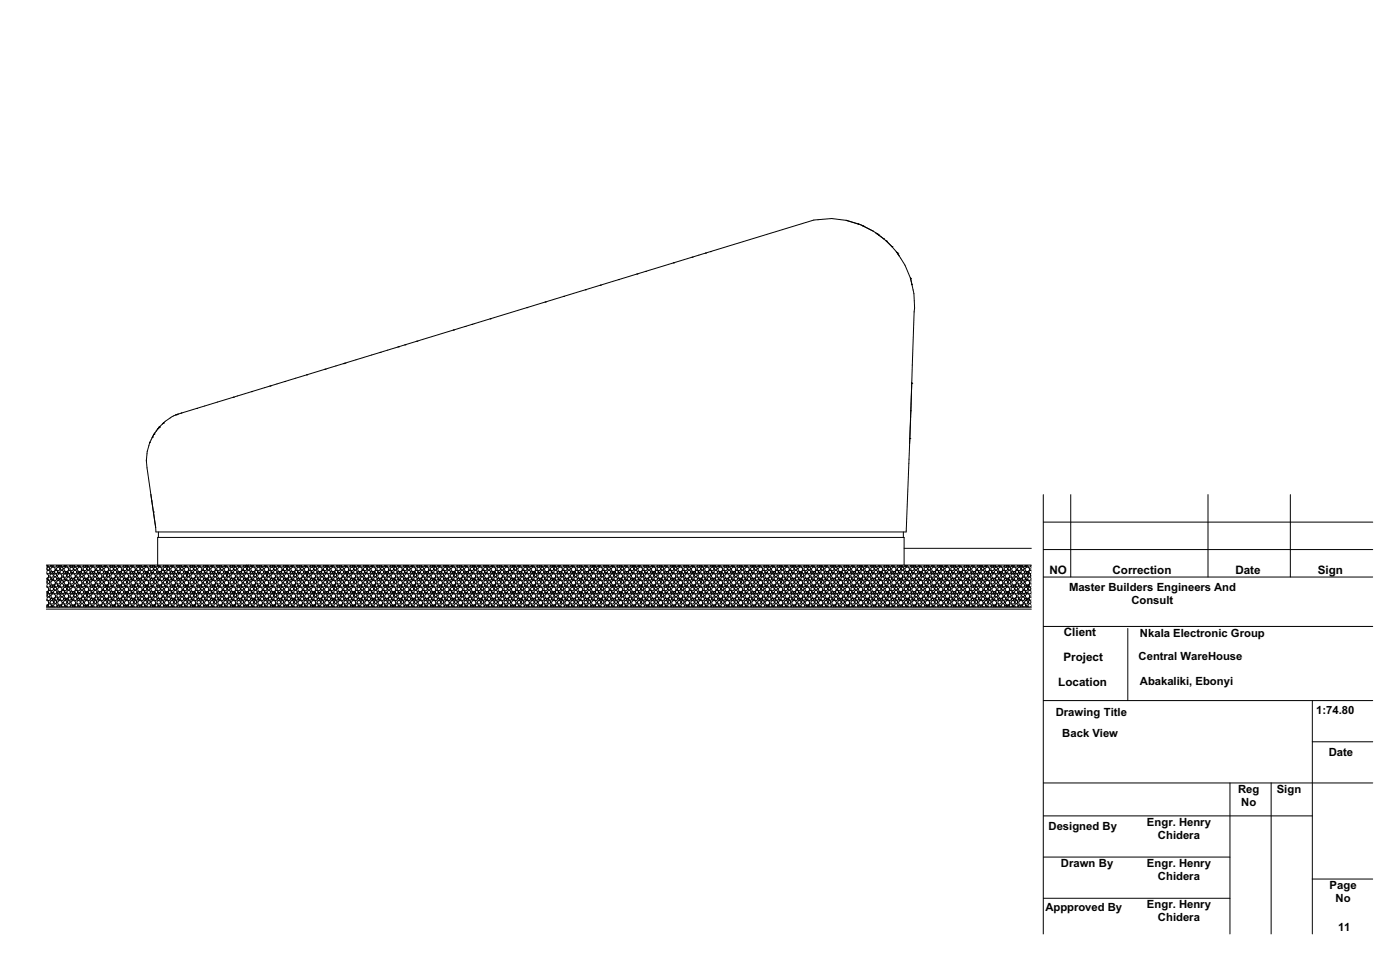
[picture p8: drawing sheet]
<svg xmlns="http://www.w3.org/2000/svg" width="510mm" height="350mm" viewBox="0 0 510 350" stroke-linecap="round" stroke-linejoin="round" font-family="sans-serif">
<defs><g id="words">
<g font-size="4.3">
<text x="382.3" y="209.1">NO</text>
<text x="405.3" y="209.1">Correction</text>
<text x="450.1" y="209.1">Date</text>
<text x="480" y="209.1">Sign</text>
<text x="387.5" y="231.8">Client</text>
<text x="387.4" y="240.8">Project</text>
<text x="385.5" y="249.8">Location</text>
</g>
<g font-size="4.1">
<text x="389.4" y="215.2">Master Builders Engineers And</text>
<text x="412.1" y="219.9">Consult</text>
<text x="415.3" y="231.8">Nkala Electronic Group</text>
<text x="414.8" y="240.4">Central WareHouse</text>
<text x="415.3" y="249.5">Abakaliki, Ebonyi</text>
<text x="384.6" y="260.8">Drawing Title</text>
<text x="479.5" y="259.9">1:74.80</text>
<text x="387" y="268.3">Back View</text>
<text x="484" y="275.5">Date</text>
<text x="451" y="288.8">Reg</text>
<text x="452.2" y="293.6">No</text>
<text x="465.1" y="288.8">Sign</text>
<text x="382" y="302.4">Designed By</text>
<text x="417.8" y="300.8">Engr. Henry</text>
<text x="421.8" y="305.6">Chidera</text>
<text x="386.5" y="315.8">Drawn By</text>
<text x="417.8" y="315.8">Engr. Henry</text>
<text x="421.8" y="320.6">Chidera</text>
<text x="484.4" y="323.8">Page</text>
<text x="486.5" y="328.6">No</text>
<text x="380.8" y="331.6">Appproved By</text>
<text x="417.8" y="330.8">Engr. Henry</text>
<text x="421.8" y="335.6">Chidera</text>
<text x="487.5" y="339.2">11</text>
</g>
</g></defs>
<g fill="none" stroke="#000" stroke-width=".36">
<path d="M380.1 180.2v160M380.1 190.2h120M390.1 180.2v30M440.1 180.2v30M470.1 180.2v30M380.1 200.2h120M380.1 210.2h120M380.1 228.2h120M410.8 228.9v26.3M380.1 255.2h120M478.1 255.2v85M478.1 270.2h22"/>
<path d="M380.1 285.2h120M380.1 297.2h98M448.1 285.2v55M463.1 285.2v55M380.1 312.2h68M380.1 327.2h68M478.1 320.2h22"/>
</g>
<!-- layer: Structural - Bearing -->
<g fill="#fff">
<path d="M57.7 193.7h271.4v2h-271.4z" fill-rule="evenodd"/>
<path d="M57.4 195.7h272v10.1h-272z" fill-rule="evenodd"/>
<path d="M16.9 221.1h358.8v.7h-358.8z" fill-rule="evenodd"/>
<path d="M58.3 155.3a16.4 16.4 0 0 1 7.9-4.9l230.3-70.3a31.2 31.2 0 0 1 36.5 33.5l-2.9 80.1h-273.3l-3.2-23.3a18.6 18.6 0 0 1 4.7-15.1z" fill-rule="evenodd"/>
</g>
<!-- layer: Finish - Wall -->
<g fill="#fff">
<path d="M55.9 186.5l.8 5.7z"/>
<path d="M331.4 159.7v1.8z"/>
<path d="M331.8 101.7l.4 1.9z"/>
<path d="M331.7 101.4l.1 .3z"/>
<path d="M331.6 101.2l.1 .2z"/>
<path d="M327.1 92.5l.4 .7z"/>
<path d="M323 87.9l1.9 1.9z"/>
<path d="M321.8 86.9l.2 .1z"/>
<path d="M322.6 87.6l.3 .2z"/>
<path d="M320.1 85.6l.8 .6z"/>
<path d="M320.9 86.2l.9 .7z"/>
<path d="M319 84.8l.5 .4z"/>
<path d="M314.3 82.3l3.9 1.9z"/>
<path d="M313.5 81.9l.8 .4z"/>
<path d="M308.2 80.3h.2z"/>
<path d="M64.2 151l.7-.2z"/>
<path d="M64 151.1l.2-.1z"/>
<path d="M59.5 154.1l.2-.2z"/>
<path d="M58 155.6l.3-.3z"/>
<path d="M59.2 154.4l.3-.3z"/>
<path d="M56.5 157.6l-.5 .6z"/>
<path d="M57.5 156.1l-.6 .9z"/>
<path d="M56 158.3l-.5 .9z"/>
<path d="M54.6 161.1l-.1 .3z"/>
<path d="M55 180.2l.3 2.3z"/>
<path d="M332.1 139.3v.3z"/>
<path d="M331.7 153l-.3 6.7z" fill-rule="evenodd"/>
<path d="M331.8 149.6l-.1 3.4z" fill-rule="evenodd"/>
<path d="M332.1 139.6l-.3 10z" fill-rule="evenodd"/>
<path d="M326.8 92l.3 .4z" fill-rule="evenodd"/>
<path d="M319.5 85.1l.6 .5z" fill-rule="evenodd"/>
<path d="M308.4 80.3l4.3 1.3z" fill-rule="evenodd"/>
<path d="M55.3 182.5l.6 4z" fill-rule="evenodd"/>
</g>
<path d="M329.4 199.7h46.3v6.1h-46.3z" fill-rule="evenodd" fill="#fff"/>
<!-- layer: building terrain -->
<path d="M16.9 205.8h358.8v15.3h-358.8z" fill-rule="evenodd" fill="#fff"/>
<g fill="none" stroke="#000" stroke-width=".36">
<path d="M16.9 206.8v.8M16.9 205.9a.33 .33 0 0 1 .4 0 .33 .33 0 0 1 0 .5 .33 .33 0 0 1-.4-.1M16.9 211.6l.1 .5-.1 .4M16.9 209a.81 .81 0 0 1 .8 .8 .81 .81 0 0 1-.8 .8M16.9 210.8a.33 .33 0 0 1 .4-.1 .33 .33 0 0 1 0 .5 .33 .33 0 0 1-.4 0M16.9 216.4l.2 .5-.2 .5M16.9 213.9a.81 .81 0 0 1 .9 .8 .81 .81 0 0 1-.9 .8M16.9 218.7a.8 .8 0 0 1 .9 .8 .8 .8 0 0 1-.9 .8M16.9 205.8h.1M16.9 205.8h358.8M17.4 205.8a.55 .55 0 0 0 .6 .7 .55 .55 0 0 0 .5-.7M19.4 205.8a.62 .62 0 0 0 .6 .7 .62 .62 0 0 0 .6-.7"/>
<path d="M21.7 205.8h.1M22.3 205.8a.55 .55 0 0 0 .5 .7 .55 .55 0 0 0 .6-.7M24.3 205.8a.62 .62 0 0 0 .6 .7 .62 .62 0 0 0 .6-.7M26.6 205.8h.1M27.2 205.8a.55 .55 0 0 0 .5 .7 .55 .55 0 0 0 .5-.7M29.2 205.8a.62 .62 0 0 0 .6 .7 .62 .62 0 0 0 .6-.7M31.4 205.8h.1M32 205.8a.55 .55 0 0 0 .6 .7 .55 .55 0 0 0 .5-.7M34 205.8a.62 .62 0 0 0 .6 .7 .62 .62 0 0 0 .6-.7M36.3 205.8h.1M36.9 205.8a.55 .55 0 0 0 .5 .7 .55 .55 0 0 0 .6-.7M38.9 205.8a.62 .62 0 0 0 .6 .7 .62 .62 0 0 0 .6-.7"/>
<path d="M41.1 205.8h.1M41.8 205.8a.55 .55 0 0 0 .5 .7 .55 .55 0 0 0 .5-.7M43.7 205.8a.62 .62 0 0 0 .6 .7 .62 .62 0 0 0 .6-.7M46 205.8h.1M46.6 205.8a.55 .55 0 0 0 .6 .7 .55 .55 0 0 0 .5-.7M48.6 205.8a.62 .62 0 0 0 .6 .7 .62 .62 0 0 0 .6-.7M50.9 205.8h.1M51.5 205.8a.55 .55 0 0 0 .5 .7 .55 .55 0 0 0 .5-.7M53.5 205.8a.62 .62 0 0 0 .6 .7 .62 .62 0 0 0 .6-.7M55.7 205.8h.1M56.3 205.8a.55 .55 0 0 0 .6 .7 .55 .55 0 0 0 .5-.7M58.3 205.8a.62 .62 0 0 0 .6 .7 .62 .62 0 0 0 .6-.7"/>
<path d="M60.6 205.8h.1M61.2 205.8a.55 .55 0 0 0 .5 .7 .55 .55 0 0 0 .6-.7M63.2 205.8a.62 .62 0 0 0 .6 .7 .62 .62 0 0 0 .6-.7M65.5 205.8h.1M66.1 205.8a.55 .55 0 0 0 .5 .7 .55 .55 0 0 0 .5-.7M68.1 205.8a.62 .62 0 0 0 .6 .7 .62 .62 0 0 0 .6-.7M70.3 205.8h.1M70.9 205.8a.55 .55 0 0 0 .6 .7 .55 .55 0 0 0 .5-.7M72.9 205.8a.62 .62 0 0 0 .6 .7 .62 .62 0 0 0 .6-.7M75.2 205.8h.1M75.8 205.8a.55 .55 0 0 0 .5 .7 .55 .55 0 0 0 .6-.7M77.8 205.8a.62 .62 0 0 0 .6 .7 .62 .62 0 0 0 .6-.7"/>
<path d="M80 205.8h.1M80.7 205.8a.55 .55 0 0 0 .5 .7 .55 .55 0 0 0 .5-.7M82.6 205.8a.62 .62 0 0 0 .6 .7 .62 .62 0 0 0 .6-.7M84.9 205.8h.1M85.5 205.8a.55 .55 0 0 0 .6 .7 .55 .55 0 0 0 .5-.7M87.5 205.8a.62 .62 0 0 0 .6 .7 .62 .62 0 0 0 .6-.7M89.8 205.8h.1M90.4 205.8a.55 .55 0 0 0 .5 .7 .55 .55 0 0 0 .5-.7M92.4 205.8a.62 .62 0 0 0 .6 .7 .62 .62 0 0 0 .6-.7M94.6 205.8h.1M95.2 205.8a.55 .55 0 0 0 .6 .7 .55 .55 0 0 0 .5-.7M97.2 205.8a.62 .62 0 0 0 .6 .7 .62 .62 0 0 0 .6-.7"/>
<path d="M99.5 205.8h.1M100.1 205.8a.55 .55 0 0 0 .5 .7 .55 .55 0 0 0 .6-.7M102.1 205.8a.62 .62 0 0 0 .6 .7 .62 .62 0 0 0 .6-.7M104.4 205.8h.1M105 205.8a.55 .55 0 0 0 .5 .7 .55 .55 0 0 0 .5-.7M107 205.8a.62 .62 0 0 0 .6 .7 .62 .62 0 0 0 .6-.7M109.2 205.8h.1M109.8 205.8a.55 .55 0 0 0 .6 .7 .55 .55 0 0 0 .5-.7M111.8 205.8a.62 .62 0 0 0 .6 .7 .62 .62 0 0 0 .6-.7M114.1 205.8h.1M114.7 205.8a.55 .55 0 0 0 .5 .7 .55 .55 0 0 0 .6-.7M116.7 205.8a.62 .62 0 0 0 .6 .7 .62 .62 0 0 0 .6-.7"/>
<path d="M118.9 205.8h.1M119.6 205.8a.55 .55 0 0 0 .5 .7 .55 .55 0 0 0 .5-.7M121.5 205.8a.62 .62 0 0 0 .6 .7 .62 .62 0 0 0 .6-.7M123.8 205.8h.1M124.4 205.8a.55 .55 0 0 0 .5 .7 .55 .55 0 0 0 .6-.7M126.4 205.8a.62 .62 0 0 0 .6 .7 .62 .62 0 0 0 .6-.7M128.7 205.8h.1M129.3 205.8a.55 .55 0 0 0 .5 .7 .55 .55 0 0 0 .5-.7M131.3 205.8a.62 .62 0 0 0 .6 .7 .62 .62 0 0 0 .6-.7M133.5 205.8h.1M134.1 205.8a.55 .55 0 0 0 .6 .7 .55 .55 0 0 0 .5-.7M136.1 205.8a.62 .62 0 0 0 .6 .7 .62 .62 0 0 0 .6-.7"/>
<path d="M138.4 205.8h.1M139 205.8a.55 .55 0 0 0 .5 .7 .55 .55 0 0 0 .6-.7M141 205.8a.62 .62 0 0 0 .6 .7 .62 .62 0 0 0 .6-.7M143.3 205.8h.1M143.9 205.8a.55 .55 0 0 0 .5 .7 .55 .55 0 0 0 .5-.7M145.8 205.8a.62 .62 0 0 0 .6 .7 .62 .62 0 0 0 .6-.7M148.1 205.8h.1M148.7 205.8a.55 .55 0 0 0 .6 .7 .55 .55 0 0 0 .5-.7M150.7 205.8a.62 .62 0 0 0 .6 .7 .62 .62 0 0 0 .6-.7M153 205.8h.1M153.6 205.8a.55 .55 0 0 0 .5 .7 .55 .55 0 0 0 .6-.7M155.6 205.8a.62 .62 0 0 0 .6 .7 .62 .62 0 0 0 .6-.7"/>
<path d="M157.8 205.8h.1M158.5 205.8a.55 .55 0 0 0 .5 .7 .55 .55 0 0 0 .5-.7M160.4 205.8a.62 .62 0 0 0 .6 .7 .62 .62 0 0 0 .6-.7M162.7 205.8h.1M163.3 205.8a.55 .55 0 0 0 .5 .7 .55 .55 0 0 0 .6-.7M165.3 205.8a.62 .62 0 0 0 .6 .7 .62 .62 0 0 0 .6-.7M167.6 205.8h.1M168.2 205.8a.55 .55 0 0 0 .5 .7 .55 .55 0 0 0 .5-.7M170.2 205.8a.62 .62 0 0 0 .6 .7 .62 .62 0 0 0 .6-.7M172.4 205.8h.1M173 205.8a.55 .55 0 0 0 .6 .7 .55 .55 0 0 0 .5-.7M175 205.8a.62 .62 0 0 0 .6 .7 .62 .62 0 0 0 .6-.7"/>
<path d="M177.3 205.8h.1M177.9 205.8a.55 .55 0 0 0 .5 .7 .55 .55 0 0 0 .6-.7M179.9 205.8a.62 .62 0 0 0 .6 .7 .62 .62 0 0 0 .6-.7M182.1 205.8h.1M182.8 205.8a.55 .55 0 0 0 .5 .7 .55 .55 0 0 0 .5-.7M184.7 205.8a.62 .62 0 0 0 .6 .7 .62 .62 0 0 0 .6-.7M187 205.8h.1M187.6 205.8a.55 .55 0 0 0 .6 .7 .55 .55 0 0 0 .5-.7M189.6 205.8a.62 .62 0 0 0 .6 .7 .62 .62 0 0 0 .6-.7M191.9 205.8h.1M192.5 205.8a.55 .55 0 0 0 .5 .7 .55 .55 0 0 0 .6-.7M194.5 205.8a.62 .62 0 0 0 .6 .7 .62 .62 0 0 0 .6-.7"/>
<path d="M196.7 205.8h.1M197.3 205.8a.55 .55 0 0 0 .6 .7 .55 .55 0 0 0 .5-.7M199.3 205.8a.62 .62 0 0 0 .6 .7 .62 .62 0 0 0 .6-.7M201.6 205.8h.1M202.2 205.8a.55 .55 0 0 0 .5 .7 .55 .55 0 0 0 .6-.7M204.2 205.8a.62 .62 0 0 0 .6 .7 .62 .62 0 0 0 .6-.7M206.5 205.8h.1M207.1 205.8a.55 .55 0 0 0 .5 .7 .55 .55 0 0 0 .5-.7M209.1 205.8a.62 .62 0 0 0 .6 .7 .62 .62 0 0 0 .6-.7M211.3 205.8h.1M211.9 205.8a.55 .55 0 0 0 .6 .7 .55 .55 0 0 0 .5-.7M213.9 205.8a.62 .62 0 0 0 .6 .7 .62 .62 0 0 0 .6-.7"/>
<path d="M216.2 205.8h.1M216.8 205.8a.55 .55 0 0 0 .5 .7 .55 .55 0 0 0 .6-.7M218.8 205.8a.62 .62 0 0 0 .6 .7 .62 .62 0 0 0 .6-.7M221 205.8h.1M221.7 205.8a.55 .55 0 0 0 .5 .7 .55 .55 0 0 0 .5-.7M223.6 205.8a.62 .62 0 0 0 .6 .7 .62 .62 0 0 0 .6-.7M225.9 205.8h.1M226.5 205.8a.55 .55 0 0 0 .6 .7 .55 .55 0 0 0 .5-.7M228.5 205.8a.62 .62 0 0 0 .6 .7 .62 .62 0 0 0 .6-.7M230.8 205.8h.1M231.4 205.8a.55 .55 0 0 0 .5 .7 .55 .55 0 0 0 .5-.7M233.4 205.8a.62 .62 0 0 0 .6 .7 .62 .62 0 0 0 .6-.7"/>
<path d="M235.6 205.8h.1M236.2 205.8a.55 .55 0 0 0 .6 .7 .55 .55 0 0 0 .5-.7M238.2 205.8a.62 .62 0 0 0 .6 .7 .62 .62 0 0 0 .6-.7M240.5 205.8h.1M241.1 205.8a.55 .55 0 0 0 .5 .7 .55 .55 0 0 0 .6-.7M243.1 205.8a.62 .62 0 0 0 .6 .7 .62 .62 0 0 0 .6-.7M245.4 205.8h.1M246 205.8a.55 .55 0 0 0 .5 .7 .55 .55 0 0 0 .5-.7M248 205.8a.62 .62 0 0 0 .6 .7 .62 .62 0 0 0 .6-.7M250.2 205.8h.1M250.8 205.8a.55 .55 0 0 0 .6 .7 .55 .55 0 0 0 .5-.7M252.8 205.8a.62 .62 0 0 0 .6 .7 .62 .62 0 0 0 .6-.7"/>
<path d="M255.1 205.8h.1M255.7 205.8a.55 .55 0 0 0 .5 .7 .55 .55 0 0 0 .6-.7M257.7 205.8a.62 .62 0 0 0 .6 .7 .62 .62 0 0 0 .6-.7M259.9 205.8h.1M260.6 205.8a.55 .55 0 0 0 .5 .7 .55 .55 0 0 0 .5-.7M262.5 205.8a.62 .62 0 0 0 .6 .7 .62 .62 0 0 0 .6-.7M264.8 205.8h.1M265.4 205.8a.55 .55 0 0 0 .6 .7 .55 .55 0 0 0 .5-.7M267.4 205.8a.62 .62 0 0 0 .6 .7 .62 .62 0 0 0 .6-.7M269.7 205.8h.1M270.3 205.8a.55 .55 0 0 0 .5 .7 .55 .55 0 0 0 .5-.7M272.3 205.8a.62 .62 0 0 0 .6 .7 .62 .62 0 0 0 .6-.7"/>
<path d="M274.5 205.8h.1M275.1 205.8a.55 .55 0 0 0 .6 .7 .55 .55 0 0 0 .5-.7M277.1 205.8a.62 .62 0 0 0 .6 .7 .62 .62 0 0 0 .6-.7M279.4 205.8h.1M280 205.8a.55 .55 0 0 0 .5 .7 .55 .55 0 0 0 .6-.7M282 205.8a.62 .62 0 0 0 .6 .7 .62 .62 0 0 0 .6-.7M284.3 205.8h.1M284.9 205.8a.55 .55 0 0 0 .5 .7 .55 .55 0 0 0 .5-.7M286.9 205.8a.62 .62 0 0 0 .6 .7 .62 .62 0 0 0 .6-.7M289.1 205.8h.1M289.7 205.8a.55 .55 0 0 0 .6 .7 .55 .55 0 0 0 .5-.7M291.7 205.8a.62 .62 0 0 0 .6 .7 .62 .62 0 0 0 .6-.7"/>
<path d="M294 205.8h.1M294.6 205.8a.55 .55 0 0 0 .5 .7 .55 .55 0 0 0 .6-.7M296.6 205.8a.62 .62 0 0 0 .6 .7 .62 .62 0 0 0 .6-.7M298.8 205.8h.1M299.5 205.8a.55 .55 0 0 0 .5 .7 .55 .55 0 0 0 .5-.7M301.4 205.8a.62 .62 0 0 0 .6 .7 .62 .62 0 0 0 .6-.7M303.7 205.8h.1M304.3 205.8a.55 .55 0 0 0 .5 .7 .55 .55 0 0 0 .6-.7M306.3 205.8a.62 .62 0 0 0 .6 .7 .62 .62 0 0 0 .6-.7M308.6 205.8h.1M309.2 205.8a.55 .55 0 0 0 .5 .7 .55 .55 0 0 0 .5-.7M311.2 205.8a.62 .62 0 0 0 .6 .7 .62 .62 0 0 0 .6-.7"/>
<path d="M313.4 205.8h.1M314 205.8a.55 .55 0 0 0 .6 .7 .55 .55 0 0 0 .5-.7M316 205.8a.62 .62 0 0 0 .6 .7 .62 .62 0 0 0 .6-.7M318.3 205.8h.1M318.9 205.8a.55 .55 0 0 0 .5 .7 .55 .55 0 0 0 .6-.7M320.9 205.8a.62 .62 0 0 0 .6 .7 .62 .62 0 0 0 .6-.7M323.2 205.8h.1M323.8 205.8a.55 .55 0 0 0 .5 .7 .55 .55 0 0 0 .5-.7M325.7 205.8a.62 .62 0 0 0 .6 .7 .62 .62 0 0 0 .7-.7M328 205.8h.1M328.6 205.8a.55 .55 0 0 0 .6 .7 .55 .55 0 0 0 .5-.7M330.6 205.8a.62 .62 0 0 0 .6 .7 .62 .62 0 0 0 .6-.7"/>
<path d="M332.9 205.8h.1M333.5 205.8a.55 .55 0 0 0 .5 .7 .55 .55 0 0 0 .6-.7M335.5 205.8a.62 .62 0 0 0 .6 .7 .62 .62 0 0 0 .6-.7M337.7 205.8h.1M338.4 205.8a.55 .55 0 0 0 .5 .7 .55 .55 0 0 0 .5-.7M340.3 205.8a.62 .62 0 0 0 .6 .7 .62 .62 0 0 0 .6-.7M342.6 205.8h.1M343.2 205.8a.55 .55 0 0 0 .5 .7 .55 .55 0 0 0 .6-.7M345.2 205.8a.62 .62 0 0 0 .6 .7 .62 .62 0 0 0 .6-.7M347.5 205.8h.1M348.1 205.8a.55 .55 0 0 0 .5 .7 .55 .55 0 0 0 .5-.7M350.1 205.8a.62 .62 0 0 0 .6 .7 .62 .62 0 0 0 .6-.7"/>
<path d="M352.3 205.8h.1M352.9 205.8a.55 .55 0 0 0 .6 .7 .55 .55 0 0 0 .5-.7M354.9 205.8a.62 .62 0 0 0 .6 .7 .62 .62 0 0 0 .6-.7M357.2 205.8h.1M357.8 205.8a.55 .55 0 0 0 .5 .7 .55 .55 0 0 0 .6-.7M359.8 205.8a.62 .62 0 0 0 .6 .7 .62 .62 0 0 0 .6-.7M362 205.8h.1M362.7 205.8a.55 .55 0 0 0 .5 .7 .55 .55 0 0 0 .5-.7M364.6 205.8a.62 .62 0 0 0 .6 .7 .62 .62 0 0 0 .6-.7M366.9 205.8h.1M367.5 205.8a.55 .55 0 0 0 .6 .7 .55 .55 0 0 0 .5-.7M369.5 205.8a.62 .62 0 0 0 .6 .7 .62 .62 0 0 0 .6-.7"/>
<path d="M371.8 205.8h.1M372.4 205.8a.55 .55 0 0 0 .5 .7 .55 .55 0 0 0 .6-.7M374.4 205.8a.62 .62 0 0 0 .6 .7 .62 .62 0 0 0 .6-.7M375.7 207.9a.56 .56 0 0 0-.7 0 .56 .56 0 0 0 0 .8 .56 .56 0 0 0 .7 0M375.7 206.7l-.2 .5 .2 .5M375.7 205.9v.5M375.7 212.7a.56 .56 0 0 0-.8 .5 .56 .56 0 0 0 .8 .4M375.7 211.6v.9M375.7 210.9v.3M375.7 217.6a.56 .56 0 0 0-.8 .4 .56 .56 0 0 0 .8 .5M375.7 216.6v.7M16.9 221.1h358.8"/>
<path d="M17.7 221.2h.2M19.2 221.2h.5M21.2 221.2h.3M22.5 221.2h.3M24.1 221.2h.5M26.1 221.2h.3M27.4 221.2h.2M28.9 221.2h.5M30.9 221.2h.4M32.3 221.2h.2M33.8 221.2h.5M35.8 221.2h.3"/>
<path d="M37.1 221.2h.2M38.6 221.2h.5M40.6 221.2h.4M42 221.2h.2M43.5 221.2h.5M45.5 221.2h.4M46.9 221.2h.2M48.4 221.2h.5M50.4 221.2h.3M51.7 221.2h.2M53.2 221.2h.5M55.2 221.2h.4"/>
<path d="M56.6 221.2h.2M58.1 221.2h.5M60.1 221.2h.3M61.4 221.2h.3M63 221.2h.5M64.9 221.2h.4M66.3 221.2h.2M67.8 221.2h.5M69.8 221.2h.4M71.2 221.2h.2M72.7 221.2h.5M74.7 221.2h.3"/>
<path d="M76 221.2h.2M77.5 221.2h.5M79.5 221.2h.4M80.9 221.2h.2M82.4 221.2h.5M84.4 221.2h.4M85.8 221.2h.2M87.3 221.2h.5M89.3 221.2h.3M90.6 221.2h.2M92.1 221.2h.5M94.1 221.2h.4"/>
<path d="M95.5 221.2h.2M97 221.2h.5M99 221.2h.3M100.3 221.2h.3M101.9 221.2h.5M103.8 221.2h.4M105.2 221.2h.2M106.7 221.2h.5M108.7 221.2h.4M110.1 221.2h.2M111.6 221.2h.5M113.6 221.2h.3"/>
<path d="M114.9 221.2h.2M116.4 221.2h.5M118.4 221.2h.4M119.8 221.2h.2M121.3 221.2h.5M123.3 221.2h.4M124.6 221.2h.3M126.2 221.2h.5M128.2 221.2h.3M129.5 221.2h.2M131 221.2h.5M133 221.2h.4"/>
<path d="M134.4 221.2h.2M135.9 221.2h.5M137.9 221.2h.3M139.2 221.2h.2M140.8 221.2h.4M142.7 221.2h.4M144.1 221.2h.2M145.6 221.2h.5M147.6 221.2h.4M149 221.2h.2M150.5 221.2h.5M152.5 221.2h.3"/>
<path d="M153.8 221.2h.2M155.3 221.2h.5M157.3 221.2h.4M158.7 221.2h.2M160.2 221.2h.5M162.2 221.2h.3M163.5 221.2h.3M165.1 221.2h.5M167.1 221.2h.3M168.4 221.2h.2M169.9 221.2h.5M171.9 221.2h.4"/>
<path d="M173.3 221.2h.2M174.8 221.2h.5M176.8 221.2h.3M178.1 221.2h.2M179.7 221.2h.4M181.6 221.2h.4M183 221.2h.2M184.5 221.2h.5M186.5 221.2h.4M187.9 221.2h.2M189.4 221.2h.5M191.4 221.2h.3"/>
<path d="M192.7 221.2h.2M194.2 221.2h.5M196.2 221.2h.4M197.6 221.2h.2M199.1 221.2h.5M201.1 221.2h.3M202.4 221.2h.3M204 221.2h.5M206 221.2h.3M207.3 221.2h.2M208.8 221.2h.5M210.8 221.2h.4"/>
<path d="M212.2 221.2h.2M213.7 221.2h.5M215.7 221.2h.3M217 221.2h.2M218.5 221.2h.5M220.5 221.2h.4M221.9 221.2h.2M223.4 221.2h.5M225.4 221.2h.4M226.8 221.2h.2M228.3 221.2h.5M230.3 221.2h.3"/>
<path d="M231.6 221.2h.2M233.1 221.2h.5M235.1 221.2h.4M236.5 221.2h.2M238 221.2h.5M240 221.2h.3M241.3 221.2h.3M242.9 221.2h.5M244.8 221.2h.4M246.2 221.2h.2M247.7 221.2h.5M249.7 221.2h.4"/>
<path d="M251.1 221.2h.2M252.6 221.2h.5M254.6 221.2h.3M255.9 221.2h.2M257.4 221.2h.5M259.4 221.2h.4M260.8 221.2h.2M262.3 221.2h.5M264.3 221.2h.4M265.7 221.2h.2M267.2 221.2h.5M269.2 221.2h.3"/>
<path d="M270.5 221.2h.2M272 221.2h.5M274 221.2h.4M275.4 221.2h.2M276.9 221.2h.5M278.9 221.2h.3M280.2 221.2h.3M281.8 221.2h.5M283.7 221.2h.4M285.1 221.2h.2M286.6 221.2h.5M288.6 221.2h.4"/>
<path d="M290 221.2h.2M291.5 221.2h.5M293.5 221.2h.3M294.8 221.2h.2M296.3 221.2h.5M298.3 221.2h.4M299.7 221.2h.2M301.2 221.2h.5M303.2 221.2h.4M304.5 221.2h.3M306.1 221.2h.5M308.1 221.2h.3"/>
<path d="M309.4 221.2h.2M310.9 221.2h.5M312.9 221.2h.4M314.3 221.2h.2M315.8 221.2h.5M317.8 221.2h.3M319.1 221.2h.3M320.7 221.2h.5M322.6 221.2h.4M324 221.2h.2M325.5 221.2h.5M327.5 221.2h.4"/>
<path d="M328.9 221.2h.2M330.4 221.2h.5M332.4 221.2h.3M333.7 221.2h.2M335.2 221.2h.5M337.2 221.2h.4M338.6 221.2h.2M340.1 221.2h.5M342.1 221.2h.3M343.4 221.2h.3M345 221.2h.5M347 221.2h.3"/>
<path d="M348.3 221.2h.2M349.8 221.2h.5M351.8 221.2h.4M353.2 221.2h.2M354.7 221.2h.5M356.7 221.2h.3M358 221.2h.2M359.6 221.2h.4M361.5 221.2h.4M362.9 221.2h.2M364.4 221.2h.5M366.4 221.2h.4"/>
<path d="M367.8 221.2h.2M369.3 221.2h.5M371.3 221.2h.3M372.6 221.2h.2M374.1 221.2h.5M375.7 220.4a.63 .63 0 0 0-.9-.4 .63 .63 0 0 0 0 1 .63 .63 0 0 0 .9-.4"/>
<circle cx="17.2" cy="215.9" r=".34"/>
<circle cx="17.6" cy="208.3" r=".63"/>
<circle cx="17.6" cy="207.1" r=".51"/>
<circle cx="17.7" cy="213.2" r=".63"/>
<circle cx="17.7" cy="211.9" r=".51"/>
<circle cx="17.7" cy="218.1" r=".63"/>
<circle cx="17.7" cy="216.8" r=".51"/>
<circle cx="18" cy="210.7" r=".57"/>
<circle cx="18.1" cy="215.6" r=".57"/>
<circle cx="18.7" cy="208.6" r=".38"/>
<circle cx="18.7" cy="213.5" r=".38"/>
<circle cx="18.8" cy="218.3" r=".38"/>
<circle cx="18.8" cy="209.6" r=".64"/>
<circle cx="18.9" cy="214.5" r=".64"/>
<circle cx="18.9" cy="206.2" r=".28"/>
<circle cx="18.9" cy="219.4" r=".64"/>
<circle cx="18.9" cy="211.1" r=".28"/>
<circle cx="19" cy="216" r=".28"/>
<circle cx="19.3" cy="207.4" r=".82"/>
<circle cx="19.3" cy="212.2" r=".82"/>
<circle cx="19.4" cy="217.1" r=".82"/>
<circle cx="19.5" cy="208.6" r=".34"/>
<circle cx="19.6" cy="213.4" r=".34"/>
<circle cx="19.6" cy="218.3" r=".34"/>
<circle cx="20.1" cy="210.8" r=".63"/>
<circle cx="20.1" cy="209.5" r=".51"/>
<circle cx="20.1" cy="215.6" r=".63"/>
<circle cx="20.1" cy="214.4" r=".51"/>
<circle cx="20.2" cy="219.2" r=".51"/>
<circle cx="20.4" cy="208.3" r=".57"/>
<circle cx="20.5" cy="213.2" r=".57"/>
<circle cx="20.5" cy="218" r=".57"/>
<circle cx="21.1" cy="206.2" r=".38"/>
<circle cx="21.1" cy="211" r=".38"/>
<circle cx="21.2" cy="215.9" r=".38"/>
<circle cx="21.2" cy="207.2" r=".64"/>
<circle cx="21.3" cy="212.1" r=".64"/>
<circle cx="21.3" cy="216.9" r=".64"/>
<circle cx="21.3" cy="208.7" r=".28"/>
<circle cx="21.4" cy="213.5" r=".28"/>
<circle cx="21.4" cy="218.4" r=".28"/>
<circle cx="21.8" cy="209.8" r=".82"/>
<circle cx="21.8" cy="214.7" r=".82"/>
<circle cx="21.9" cy="219.5" r=".82"/>
<circle cx="21.9" cy="206.1" r=".34"/>
<circle cx="22" cy="211" r=".34"/>
<circle cx="22" cy="215.9" r=".34"/>
<circle cx="22.5" cy="208.3" r=".63"/>
<circle cx="22.5" cy="207.1" r=".51"/>
<circle cx="22.5" cy="213.2" r=".63"/>
<circle cx="22.6" cy="211.9" r=".51"/>
<circle cx="22.6" cy="218.1" r=".63"/>
<circle cx="22.6" cy="216.8" r=".51"/>
<circle cx="22.9" cy="210.7" r=".57"/>
<circle cx="22.9" cy="215.6" r=".57"/>
<circle cx="23.5" cy="208.6" r=".38"/>
<circle cx="23.6" cy="213.5" r=".38"/>
<circle cx="23.6" cy="218.3" r=".38"/>
<circle cx="23.7" cy="209.6" r=".64"/>
<circle cx="23.7" cy="214.5" r=".64"/>
<circle cx="23.7" cy="206.2" r=".28"/>
<circle cx="23.8" cy="219.4" r=".64"/>
<circle cx="23.8" cy="211.1" r=".28"/>
<circle cx="23.8" cy="216" r=".28"/>
<circle cx="24.2" cy="207.4" r=".82"/>
<circle cx="24.2" cy="212.2" r=".82"/>
<circle cx="24.3" cy="217.1" r=".82"/>
<circle cx="24.4" cy="208.6" r=".34"/>
<circle cx="24.4" cy="213.4" r=".34"/>
<circle cx="24.5" cy="218.3" r=".34"/>
<circle cx="24.9" cy="210.8" r=".63"/>
<circle cx="25" cy="209.5" r=".51"/>
<circle cx="25" cy="215.6" r=".63"/>
<circle cx="25" cy="214.4" r=".51"/>
<circle cx="25.1" cy="219.2" r=".51"/>
<circle cx="25.3" cy="208.3" r=".57"/>
<circle cx="25.3" cy="213.2" r=".57"/>
<circle cx="25.4" cy="218" r=".57"/>
<circle cx="25.9" cy="206.2" r=".38"/>
<circle cx="26" cy="211" r=".38"/>
<circle cx="26" cy="215.9" r=".38"/>
<circle cx="26.1" cy="207.2" r=".64"/>
<circle cx="26.1" cy="212.1" r=".64"/>
<circle cx="26.2" cy="216.9" r=".64"/>
<circle cx="26.2" cy="208.7" r=".28"/>
<circle cx="26.2" cy="213.5" r=".28"/>
<circle cx="26.3" cy="218.4" r=".28"/>
<circle cx="26.6" cy="209.8" r=".82"/>
<circle cx="26.7" cy="214.7" r=".82"/>
<circle cx="26.7" cy="219.5" r=".82"/>
<circle cx="26.8" cy="206.1" r=".34"/>
<circle cx="26.9" cy="211" r=".34"/>
<circle cx="26.9" cy="215.9" r=".34"/>
<circle cx="27.3" cy="208.3" r=".63"/>
<circle cx="27.4" cy="207.1" r=".51"/>
<circle cx="27.4" cy="213.2" r=".63"/>
<circle cx="27.4" cy="211.9" r=".51"/>
<circle cx="27.4" cy="218.1" r=".63"/>
<circle cx="27.5" cy="216.8" r=".51"/>
<circle cx="27.8" cy="210.7" r=".57"/>
<circle cx="27.8" cy="215.6" r=".57"/>
<circle cx="28.4" cy="208.6" r=".38"/>
<circle cx="28.5" cy="213.5" r=".38"/>
<circle cx="28.5" cy="218.3" r=".38"/>
<circle cx="28.5" cy="209.6" r=".64"/>
<circle cx="28.6" cy="214.5" r=".64"/>
<circle cx="28.6" cy="206.2" r=".28"/>
<circle cx="28.6" cy="219.4" r=".64"/>
<circle cx="28.7" cy="211.1" r=".28"/>
<circle cx="28.7" cy="216" r=".28"/>
<circle cx="29" cy="207.4" r=".82"/>
<circle cx="29.1" cy="212.2" r=".82"/>
<circle cx="29.1" cy="217.1" r=".82"/>
<circle cx="29.3" cy="208.6" r=".34"/>
<circle cx="29.3" cy="213.4" r=".34"/>
<circle cx="29.4" cy="218.3" r=".34"/>
<circle cx="29.8" cy="210.8" r=".63"/>
<circle cx="29.8" cy="209.5" r=".51"/>
<circle cx="29.9" cy="215.6" r=".63"/>
<circle cx="29.9" cy="214.4" r=".51"/>
<circle cx="29.9" cy="219.2" r=".51"/>
<circle cx="30.2" cy="208.3" r=".57"/>
<circle cx="30.2" cy="213.2" r=".57"/>
<circle cx="30.3" cy="218" r=".57"/>
<circle cx="30.8" cy="206.2" r=".38"/>
<circle cx="30.9" cy="211" r=".38"/>
<circle cx="30.9" cy="215.9" r=".38"/>
<circle cx="30.9" cy="207.2" r=".64"/>
<circle cx="31" cy="212.1" r=".64"/>
<circle cx="31" cy="216.9" r=".64"/>
<circle cx="31.1" cy="208.7" r=".28"/>
<circle cx="31.1" cy="213.5" r=".28"/>
<circle cx="31.2" cy="218.4" r=".28"/>
<circle cx="31.5" cy="209.8" r=".82"/>
<circle cx="31.5" cy="214.7" r=".82"/>
<circle cx="31.6" cy="219.5" r=".82"/>
<circle cx="31.7" cy="206.1" r=".34"/>
<circle cx="31.7" cy="211" r=".34"/>
<circle cx="31.8" cy="215.9" r=".34"/>
<circle cx="32.2" cy="208.3" r=".63"/>
<circle cx="32.2" cy="207.1" r=".51"/>
<circle cx="32.3" cy="213.2" r=".63"/>
<circle cx="32.3" cy="211.9" r=".51"/>
<circle cx="32.3" cy="218.1" r=".63"/>
<circle cx="32.3" cy="216.8" r=".51"/>
<circle cx="32.6" cy="210.7" r=".57"/>
<circle cx="32.7" cy="215.6" r=".57"/>
<circle cx="33.3" cy="208.6" r=".38"/>
<circle cx="33.3" cy="213.5" r=".38"/>
<circle cx="33.4" cy="218.3" r=".38"/>
<circle cx="33.4" cy="209.6" r=".64"/>
<circle cx="33.4" cy="214.5" r=".64"/>
<circle cx="33.5" cy="206.2" r=".28"/>
<circle cx="33.5" cy="219.4" r=".64"/>
<circle cx="33.5" cy="211.1" r=".28"/>
<circle cx="33.6" cy="216" r=".28"/>
<circle cx="33.9" cy="207.4" r=".82"/>
<circle cx="33.9" cy="212.2" r=".82"/>
<circle cx="34" cy="217.1" r=".82"/>
<circle cx="34.1" cy="208.6" r=".34"/>
<circle cx="34.2" cy="213.4" r=".34"/>
<circle cx="34.2" cy="218.3" r=".34"/>
<circle cx="34.7" cy="210.8" r=".63"/>
<circle cx="34.7" cy="209.5" r=".51"/>
<circle cx="34.7" cy="215.6" r=".63"/>
<circle cx="34.7" cy="214.4" r=".51"/>
<circle cx="34.8" cy="219.2" r=".51"/>
<circle cx="35" cy="208.3" r=".57"/>
<circle cx="35.1" cy="213.2" r=".57"/>
<circle cx="35.1" cy="218" r=".57"/>
<circle cx="35.7" cy="206.2" r=".38"/>
<circle cx="35.7" cy="211" r=".38"/>
<circle cx="35.8" cy="215.9" r=".38"/>
<circle cx="35.8" cy="207.2" r=".64"/>
<circle cx="35.9" cy="212.1" r=".64"/>
<circle cx="35.9" cy="216.9" r=".64"/>
<circle cx="35.9" cy="208.7" r=".28"/>
<circle cx="36" cy="213.5" r=".28"/>
<circle cx="36" cy="218.4" r=".28"/>
<circle cx="36.3" cy="209.8" r=".82"/>
<circle cx="36.4" cy="214.7" r=".82"/>
<circle cx="36.4" cy="219.5" r=".82"/>
<circle cx="36.5" cy="206.1" r=".34"/>
<circle cx="36.6" cy="211" r=".34"/>
<circle cx="36.6" cy="215.9" r=".34"/>
<circle cx="37.1" cy="208.3" r=".63"/>
<circle cx="37.1" cy="207.1" r=".51"/>
<circle cx="37.1" cy="213.2" r=".63"/>
<circle cx="37.1" cy="211.9" r=".51"/>
<circle cx="37.2" cy="218.1" r=".63"/>
<circle cx="37.2" cy="216.8" r=".51"/>
<circle cx="37.5" cy="210.7" r=".57"/>
<circle cx="37.5" cy="215.6" r=".57"/>
<circle cx="38.1" cy="208.6" r=".38"/>
<circle cx="38.2" cy="213.5" r=".38"/>
<circle cx="38.2" cy="218.3" r=".38"/>
<circle cx="38.3" cy="209.6" r=".64"/>
<circle cx="38.3" cy="214.5" r=".64"/>
<circle cx="38.3" cy="206.2" r=".28"/>
<circle cx="38.4" cy="219.4" r=".64"/>
<circle cx="38.4" cy="211.1" r=".28"/>
<circle cx="38.4" cy="216" r=".28"/>
<circle cx="38.7" cy="207.4" r=".82"/>
<circle cx="38.8" cy="212.2" r=".82"/>
<circle cx="38.8" cy="217.1" r=".82"/>
<circle cx="39" cy="208.6" r=".34"/>
<circle cx="39" cy="213.4" r=".34"/>
<circle cx="39.1" cy="218.3" r=".34"/>
<circle cx="39.5" cy="210.8" r=".63"/>
<circle cx="39.5" cy="209.5" r=".51"/>
<circle cx="39.6" cy="215.6" r=".63"/>
<circle cx="39.6" cy="214.4" r=".51"/>
<circle cx="39.6" cy="219.2" r=".51"/>
<circle cx="39.9" cy="208.3" r=".57"/>
<circle cx="39.9" cy="213.2" r=".57"/>
<circle cx="40" cy="218" r=".57"/>
<circle cx="40.5" cy="206.2" r=".38"/>
<circle cx="40.6" cy="211" r=".38"/>
<circle cx="40.6" cy="215.9" r=".38"/>
<circle cx="40.7" cy="207.2" r=".64"/>
<circle cx="40.7" cy="212.1" r=".64"/>
<circle cx="40.8" cy="216.9" r=".64"/>
<circle cx="40.8" cy="208.7" r=".28"/>
<circle cx="40.8" cy="213.5" r=".28"/>
<circle cx="40.9" cy="218.4" r=".28"/>
<circle cx="41.2" cy="209.8" r=".82"/>
<circle cx="41.3" cy="214.7" r=".82"/>
<circle cx="41.3" cy="219.5" r=".82"/>
<circle cx="41.4" cy="206.1" r=".34"/>
<circle cx="41.4" cy="211" r=".34"/>
<circle cx="41.5" cy="215.9" r=".34"/>
<circle cx="41.9" cy="208.3" r=".63"/>
<circle cx="42" cy="207.1" r=".51"/>
<circle cx="42" cy="213.2" r=".63"/>
<circle cx="42" cy="211.9" r=".51"/>
<circle cx="42" cy="218.1" r=".63"/>
<circle cx="42" cy="216.8" r=".51"/>
<circle cx="42.3" cy="210.7" r=".57"/>
<circle cx="42.4" cy="215.6" r=".57"/>
<circle cx="43" cy="208.6" r=".38"/>
<circle cx="43" cy="213.5" r=".38"/>
<circle cx="43.1" cy="218.3" r=".38"/>
<circle cx="43.1" cy="209.6" r=".64"/>
<circle cx="43.2" cy="214.5" r=".64"/>
<circle cx="43.2" cy="206.2" r=".28"/>
<circle cx="43.2" cy="219.4" r=".64"/>
<circle cx="43.2" cy="211.1" r=".28"/>
<circle cx="43.3" cy="216" r=".28"/>
<circle cx="43.6" cy="207.4" r=".82"/>
<circle cx="43.7" cy="212.2" r=".82"/>
<circle cx="43.7" cy="217.1" r=".82"/>
<circle cx="43.8" cy="208.6" r=".34"/>
<circle cx="43.9" cy="213.4" r=".34"/>
<circle cx="43.9" cy="218.3" r=".34"/>
<circle cx="44.4" cy="210.8" r=".63"/>
<circle cx="44.4" cy="209.5" r=".51"/>
<circle cx="44.4" cy="215.6" r=".63"/>
<circle cx="44.5" cy="214.4" r=".51"/>
<circle cx="44.5" cy="219.2" r=".51"/>
<circle cx="44.7" cy="208.3" r=".57"/>
<circle cx="44.8" cy="213.2" r=".57"/>
<circle cx="44.8" cy="218" r=".57"/>
<circle cx="45.4" cy="206.2" r=".38"/>
<circle cx="45.4" cy="211" r=".38"/>
<circle cx="45.5" cy="215.9" r=".38"/>
<circle cx="45.5" cy="207.2" r=".64"/>
<circle cx="45.6" cy="212.1" r=".64"/>
<circle cx="45.6" cy="216.9" r=".64"/>
<circle cx="45.6" cy="208.7" r=".28"/>
<circle cx="45.7" cy="213.5" r=".28"/>
<circle cx="45.7" cy="218.4" r=".28"/>
<circle cx="46.1" cy="209.8" r=".82"/>
<circle cx="46.1" cy="214.7" r=".82"/>
<circle cx="46.2" cy="219.5" r=".82"/>
<circle cx="46.3" cy="206.1" r=".34"/>
<circle cx="46.3" cy="211" r=".34"/>
<circle cx="46.4" cy="215.9" r=".34"/>
<circle cx="46.8" cy="208.3" r=".63"/>
<circle cx="46.8" cy="207.1" r=".51"/>
<circle cx="46.8" cy="213.2" r=".63"/>
<circle cx="46.9" cy="211.9" r=".51"/>
<circle cx="46.9" cy="218.1" r=".63"/>
<circle cx="46.9" cy="216.8" r=".51"/>
<circle cx="47.2" cy="210.7" r=".57"/>
<circle cx="47.3" cy="215.6" r=".57"/>
<circle cx="47.9" cy="208.6" r=".38"/>
<circle cx="47.9" cy="213.5" r=".38"/>
<circle cx="48" cy="218.3" r=".38"/>
<circle cx="48" cy="209.6" r=".64"/>
<circle cx="48" cy="214.5" r=".64"/>
<circle cx="48.1" cy="206.2" r=".28"/>
<circle cx="48.1" cy="219.4" r=".64"/>
<circle cx="48.1" cy="211.1" r=".28"/>
<circle cx="48.2" cy="216" r=".28"/>
<circle cx="48.5" cy="207.4" r=".82"/>
<circle cx="48.5" cy="212.2" r=".82"/>
<circle cx="48.6" cy="217.1" r=".82"/>
<circle cx="48.7" cy="208.6" r=".34"/>
<circle cx="48.8" cy="213.4" r=".34"/>
<circle cx="48.8" cy="218.3" r=".34"/>
<circle cx="49.3" cy="210.8" r=".63"/>
<circle cx="49.3" cy="209.5" r=".51"/>
<circle cx="49.3" cy="215.6" r=".63"/>
<circle cx="49.3" cy="214.4" r=".51"/>
<circle cx="49.4" cy="219.2" r=".51"/>
<circle cx="49.6" cy="208.3" r=".57"/>
<circle cx="49.7" cy="213.2" r=".57"/>
<circle cx="49.7" cy="218" r=".57"/>
<circle cx="50.3" cy="206.2" r=".38"/>
<circle cx="50.3" cy="211" r=".38"/>
<circle cx="50.4" cy="215.9" r=".38"/>
<circle cx="50.4" cy="207.2" r=".64"/>
<circle cx="50.4" cy="212.1" r=".64"/>
<circle cx="50.5" cy="216.9" r=".64"/>
<circle cx="50.5" cy="208.7" r=".28"/>
<circle cx="50.6" cy="213.5" r=".28"/>
<circle cx="50.6" cy="218.4" r=".28"/>
<circle cx="50.9" cy="209.8" r=".82"/>
<circle cx="51" cy="214.7" r=".82"/>
<circle cx="51" cy="219.5" r=".82"/>
<circle cx="51.1" cy="206.1" r=".34"/>
<circle cx="51.2" cy="211" r=".34"/>
<circle cx="51.2" cy="215.9" r=".34"/>
<circle cx="51.7" cy="208.3" r=".63"/>
<circle cx="51.7" cy="207.1" r=".51"/>
<circle cx="51.7" cy="213.2" r=".63"/>
<circle cx="51.7" cy="211.9" r=".51"/>
<circle cx="51.8" cy="218.1" r=".63"/>
<circle cx="51.8" cy="216.8" r=".51"/>
<circle cx="52.1" cy="210.7" r=".57"/>
<circle cx="52.1" cy="215.6" r=".57"/>
<circle cx="52.7" cy="208.6" r=".38"/>
<circle cx="52.8" cy="213.5" r=".38"/>
<circle cx="52.8" cy="218.3" r=".38"/>
<circle cx="52.8" cy="209.6" r=".64"/>
<circle cx="52.9" cy="214.5" r=".64"/>
<circle cx="52.9" cy="206.2" r=".28"/>
<circle cx="52.9" cy="219.4" r=".64"/>
<circle cx="53" cy="211.1" r=".28"/>
<circle cx="53" cy="216" r=".28"/>
<circle cx="53.3" cy="207.4" r=".82"/>
<circle cx="53.4" cy="212.2" r=".82"/>
<circle cx="53.4" cy="217.1" r=".82"/>
<circle cx="53.6" cy="208.6" r=".34"/>
<circle cx="53.6" cy="213.4" r=".34"/>
<circle cx="53.7" cy="218.3" r=".34"/>
<circle cx="54.1" cy="210.8" r=".63"/>
<circle cx="54.1" cy="209.5" r=".51"/>
<circle cx="54.2" cy="215.6" r=".63"/>
<circle cx="54.2" cy="214.4" r=".51"/>
<circle cx="54.2" cy="219.2" r=".51"/>
<circle cx="54.5" cy="208.3" r=".57"/>
<circle cx="54.5" cy="213.2" r=".57"/>
<circle cx="54.6" cy="218" r=".57"/>
<circle cx="55.1" cy="206.2" r=".38"/>
<circle cx="55.2" cy="211" r=".38"/>
<circle cx="55.2" cy="215.9" r=".38"/>
<circle cx="55.3" cy="207.2" r=".64"/>
<circle cx="55.3" cy="212.1" r=".64"/>
<circle cx="55.4" cy="216.9" r=".64"/>
<circle cx="55.4" cy="208.7" r=".28"/>
<circle cx="55.4" cy="213.5" r=".28"/>
<circle cx="55.5" cy="218.4" r=".28"/>
<circle cx="55.8" cy="209.8" r=".82"/>
<circle cx="55.8" cy="214.7" r=".82"/>
<circle cx="55.9" cy="219.5" r=".82"/>
<circle cx="56" cy="206.1" r=".34"/>
<circle cx="56" cy="211" r=".34"/>
<circle cx="56.1" cy="215.9" r=".34"/>
<circle cx="56.5" cy="208.3" r=".63"/>
<circle cx="56.5" cy="207.1" r=".51"/>
<circle cx="56.6" cy="213.2" r=".63"/>
<circle cx="56.6" cy="211.9" r=".51"/>
<circle cx="56.6" cy="218.1" r=".63"/>
<circle cx="56.6" cy="216.8" r=".51"/>
<circle cx="56.9" cy="210.7" r=".57"/>
<circle cx="57" cy="215.6" r=".57"/>
<circle cx="57.6" cy="208.6" r=".38"/>
<circle cx="57.6" cy="213.5" r=".38"/>
<circle cx="57.7" cy="218.3" r=".38"/>
<circle cx="57.7" cy="209.6" r=".64"/>
<circle cx="57.8" cy="214.5" r=".64"/>
<circle cx="57.8" cy="206.2" r=".28"/>
<circle cx="57.8" cy="219.4" r=".64"/>
<circle cx="57.8" cy="211.1" r=".28"/>
<circle cx="57.9" cy="216" r=".28"/>
<circle cx="58.2" cy="207.4" r=".82"/>
<circle cx="58.2" cy="212.2" r=".82"/>
<circle cx="58.3" cy="217.1" r=".82"/>
<circle cx="58.4" cy="208.6" r=".34"/>
<circle cx="58.5" cy="213.4" r=".34"/>
<circle cx="58.5" cy="218.3" r=".34"/>
<circle cx="59" cy="210.8" r=".63"/>
<circle cx="59" cy="209.5" r=".51"/>
<circle cx="59" cy="215.6" r=".63"/>
<circle cx="59" cy="214.4" r=".51"/>
<circle cx="59.1" cy="219.2" r=".51"/>
<circle cx="59.3" cy="208.3" r=".57"/>
<circle cx="59.4" cy="213.2" r=".57"/>
<circle cx="59.4" cy="218" r=".57"/>
<circle cx="60" cy="206.2" r=".38"/>
<circle cx="60" cy="211" r=".38"/>
<circle cx="60.1" cy="215.9" r=".38"/>
<circle cx="60.1" cy="207.2" r=".64"/>
<circle cx="60.2" cy="212.1" r=".64"/>
<circle cx="60.2" cy="216.9" r=".64"/>
<circle cx="60.2" cy="208.7" r=".28"/>
<circle cx="60.3" cy="213.5" r=".28"/>
<circle cx="60.3" cy="218.4" r=".28"/>
<circle cx="60.7" cy="209.8" r=".82"/>
<circle cx="60.7" cy="214.7" r=".82"/>
<circle cx="60.8" cy="219.5" r=".82"/>
<circle cx="60.8" cy="206.1" r=".34"/>
<circle cx="60.9" cy="211" r=".34"/>
<circle cx="60.9" cy="215.9" r=".34"/>
<circle cx="61.4" cy="208.3" r=".63"/>
<circle cx="61.4" cy="207.1" r=".51"/>
<circle cx="61.4" cy="213.2" r=".63"/>
<circle cx="61.4" cy="211.9" r=".51"/>
<circle cx="61.5" cy="218.1" r=".63"/>
<circle cx="61.5" cy="216.8" r=".51"/>
<circle cx="61.8" cy="210.7" r=".57"/>
<circle cx="61.8" cy="215.6" r=".57"/>
<circle cx="62.4" cy="208.6" r=".38"/>
<circle cx="62.5" cy="213.5" r=".38"/>
<circle cx="62.5" cy="218.3" r=".38"/>
<circle cx="62.6" cy="209.6" r=".64"/>
<circle cx="62.6" cy="214.5" r=".64"/>
<circle cx="62.6" cy="206.2" r=".28"/>
<circle cx="62.7" cy="219.4" r=".64"/>
<circle cx="62.7" cy="211.1" r=".28"/>
<circle cx="62.7" cy="216" r=".28"/>
<circle cx="63.1" cy="207.4" r=".82"/>
<circle cx="63.1" cy="212.2" r=".82"/>
<circle cx="63.2" cy="217.1" r=".82"/>
<circle cx="63.3" cy="208.6" r=".34"/>
<circle cx="63.3" cy="213.4" r=".34"/>
<circle cx="63.4" cy="218.3" r=".34"/>
<circle cx="63.8" cy="210.8" r=".63"/>
<circle cx="63.9" cy="209.5" r=".51"/>
<circle cx="63.9" cy="215.6" r=".63"/>
<circle cx="63.9" cy="214.4" r=".51"/>
<circle cx="64" cy="219.2" r=".51"/>
<circle cx="64.2" cy="208.3" r=".57"/>
<circle cx="64.2" cy="213.2" r=".57"/>
<circle cx="64.3" cy="218" r=".57"/>
<circle cx="64.8" cy="206.2" r=".38"/>
<circle cx="64.9" cy="211" r=".38"/>
<circle cx="64.9" cy="215.9" r=".38"/>
<circle cx="65" cy="207.2" r=".64"/>
<circle cx="65" cy="212.1" r=".64"/>
<circle cx="65.1" cy="216.9" r=".64"/>
<circle cx="65.1" cy="208.7" r=".28"/>
<circle cx="65.1" cy="213.5" r=".28"/>
<circle cx="65.2" cy="218.4" r=".28"/>
<circle cx="65.5" cy="209.8" r=".82"/>
<circle cx="65.6" cy="214.7" r=".82"/>
<circle cx="65.6" cy="219.5" r=".82"/>
<circle cx="65.7" cy="206.1" r=".34"/>
<circle cx="65.8" cy="211" r=".34"/>
<circle cx="65.8" cy="215.9" r=".34"/>
<circle cx="66.2" cy="208.3" r=".63"/>
<circle cx="66.3" cy="207.1" r=".51"/>
<circle cx="66.3" cy="213.2" r=".63"/>
<circle cx="66.3" cy="211.9" r=".51"/>
<circle cx="66.3" cy="218.1" r=".63"/>
<circle cx="66.4" cy="216.8" r=".51"/>
<circle cx="66.7" cy="210.7" r=".57"/>
<circle cx="66.7" cy="215.6" r=".57"/>
<circle cx="67.3" cy="208.6" r=".38"/>
<circle cx="67.4" cy="213.5" r=".38"/>
<circle cx="67.4" cy="218.3" r=".38"/>
<circle cx="67.4" cy="209.6" r=".64"/>
<circle cx="67.5" cy="214.5" r=".64"/>
<circle cx="67.5" cy="206.2" r=".28"/>
<circle cx="67.5" cy="219.4" r=".64"/>
<circle cx="67.6" cy="211.1" r=".28"/>
<circle cx="67.6" cy="216" r=".28"/>
<circle cx="67.9" cy="207.4" r=".82"/>
<circle cx="68" cy="212.2" r=".82"/>
<circle cx="68" cy="217.1" r=".82"/>
<circle cx="68.2" cy="208.6" r=".34"/>
<circle cx="68.2" cy="213.4" r=".34"/>
<circle cx="68.3" cy="218.3" r=".34"/>
<circle cx="68.7" cy="210.8" r=".63"/>
<circle cx="68.7" cy="209.5" r=".51"/>
<circle cx="68.8" cy="215.6" r=".63"/>
<circle cx="68.8" cy="214.4" r=".51"/>
<circle cx="68.8" cy="219.2" r=".51"/>
<circle cx="69.1" cy="208.3" r=".57"/>
<circle cx="69.1" cy="213.2" r=".57"/>
<circle cx="69.2" cy="218" r=".57"/>
<circle cx="69.7" cy="206.2" r=".38"/>
<circle cx="69.8" cy="211" r=".38"/>
<circle cx="69.8" cy="215.9" r=".38"/>
<circle cx="69.8" cy="207.2" r=".64"/>
<circle cx="69.9" cy="212.1" r=".64"/>
<circle cx="69.9" cy="216.9" r=".64"/>
<circle cx="70" cy="208.7" r=".28"/>
<circle cx="70" cy="213.5" r=".28"/>
<circle cx="70.1" cy="218.4" r=".28"/>
<circle cx="70.4" cy="209.8" r=".82"/>
<circle cx="70.4" cy="214.7" r=".82"/>
<circle cx="70.5" cy="219.5" r=".82"/>
<circle cx="70.6" cy="206.1" r=".34"/>
<circle cx="70.6" cy="211" r=".34"/>
<circle cx="70.7" cy="215.9" r=".34"/>
<circle cx="71.1" cy="208.3" r=".63"/>
<circle cx="71.1" cy="207.1" r=".51"/>
<circle cx="71.2" cy="213.2" r=".63"/>
<circle cx="71.2" cy="211.9" r=".51"/>
<circle cx="71.2" cy="218.1" r=".63"/>
<circle cx="71.2" cy="216.8" r=".51"/>
<circle cx="71.5" cy="210.7" r=".57"/>
<circle cx="71.6" cy="215.6" r=".57"/>
<circle cx="72.2" cy="208.6" r=".38"/>
<circle cx="72.2" cy="213.5" r=".38"/>
<circle cx="72.3" cy="218.3" r=".38"/>
<circle cx="72.3" cy="209.6" r=".64"/>
<circle cx="72.3" cy="214.5" r=".64"/>
<circle cx="72.4" cy="206.2" r=".28"/>
<circle cx="72.4" cy="219.4" r=".64"/>
<circle cx="72.4" cy="211.1" r=".28"/>
<circle cx="72.5" cy="216" r=".28"/>
<circle cx="72.8" cy="207.4" r=".82"/>
<circle cx="72.8" cy="212.2" r=".82"/>
<circle cx="72.9" cy="217.1" r=".82"/>
<circle cx="73" cy="208.6" r=".34"/>
<circle cx="73.1" cy="213.4" r=".34"/>
<circle cx="73.1" cy="218.3" r=".34"/>
<circle cx="73.6" cy="210.8" r=".63"/>
<circle cx="73.6" cy="209.5" r=".51"/>
<circle cx="73.6" cy="215.6" r=".63"/>
<circle cx="73.6" cy="214.4" r=".51"/>
<circle cx="73.7" cy="219.2" r=".51"/>
<circle cx="73.9" cy="208.3" r=".57"/>
<circle cx="74" cy="213.2" r=".57"/>
<circle cx="74" cy="218" r=".57"/>
<circle cx="74.6" cy="206.2" r=".38"/>
<circle cx="74.6" cy="211" r=".38"/>
<circle cx="74.7" cy="215.9" r=".38"/>
<circle cx="74.7" cy="207.2" r=".64"/>
<circle cx="74.8" cy="212.1" r=".64"/>
<circle cx="74.8" cy="216.9" r=".64"/>
<circle cx="74.8" cy="208.7" r=".28"/>
<circle cx="74.9" cy="213.5" r=".28"/>
<circle cx="74.9" cy="218.4" r=".28"/>
<circle cx="75.2" cy="209.8" r=".82"/>
<circle cx="75.3" cy="214.7" r=".82"/>
<circle cx="75.3" cy="219.5" r=".82"/>
<circle cx="75.4" cy="206.1" r=".34"/>
<circle cx="75.5" cy="211" r=".34"/>
<circle cx="75.5" cy="215.9" r=".34"/>
<circle cx="76" cy="208.3" r=".63"/>
<circle cx="76" cy="207.1" r=".51"/>
<circle cx="76" cy="213.2" r=".63"/>
<circle cx="76" cy="211.9" r=".51"/>
<circle cx="76.1" cy="218.1" r=".63"/>
<circle cx="76.1" cy="216.8" r=".51"/>
<circle cx="76.4" cy="210.7" r=".57"/>
<circle cx="76.4" cy="215.6" r=".57"/>
<circle cx="77" cy="208.6" r=".38"/>
<circle cx="77.1" cy="213.5" r=".38"/>
<circle cx="77.1" cy="218.3" r=".38"/>
<circle cx="77.2" cy="209.6" r=".64"/>
<circle cx="77.2" cy="214.5" r=".64"/>
<circle cx="77.2" cy="206.2" r=".28"/>
<circle cx="77.3" cy="219.4" r=".64"/>
<circle cx="77.3" cy="211.1" r=".28"/>
<circle cx="77.3" cy="216" r=".28"/>
<circle cx="77.6" cy="207.4" r=".82"/>
<circle cx="77.7" cy="212.2" r=".82"/>
<circle cx="77.7" cy="217.1" r=".82"/>
<circle cx="77.9" cy="208.6" r=".34"/>
<circle cx="77.9" cy="213.4" r=".34"/>
<circle cx="78" cy="218.3" r=".34"/>
<circle cx="78.4" cy="210.8" r=".63"/>
<circle cx="78.4" cy="209.5" r=".51"/>
<circle cx="78.5" cy="215.6" r=".63"/>
<circle cx="78.5" cy="214.4" r=".51"/>
<circle cx="78.5" cy="219.2" r=".51"/>
<circle cx="78.8" cy="208.3" r=".57"/>
<circle cx="78.8" cy="213.2" r=".57"/>
<circle cx="78.9" cy="218" r=".57"/>
<circle cx="79.4" cy="206.2" r=".38"/>
<circle cx="79.5" cy="211" r=".38"/>
<circle cx="79.5" cy="215.9" r=".38"/>
<circle cx="79.6" cy="207.2" r=".64"/>
<circle cx="79.6" cy="212.1" r=".64"/>
<circle cx="79.7" cy="216.9" r=".64"/>
<circle cx="79.7" cy="208.7" r=".28"/>
<circle cx="79.7" cy="213.5" r=".28"/>
<circle cx="79.8" cy="218.4" r=".28"/>
<circle cx="80.1" cy="209.8" r=".82"/>
<circle cx="80.2" cy="214.7" r=".82"/>
<circle cx="80.2" cy="219.5" r=".82"/>
<circle cx="80.3" cy="206.1" r=".34"/>
<circle cx="80.3" cy="211" r=".34"/>
<circle cx="80.4" cy="215.9" r=".34"/>
<circle cx="80.8" cy="208.3" r=".63"/>
<circle cx="80.8" cy="207.1" r=".51"/>
<circle cx="80.9" cy="213.2" r=".63"/>
<circle cx="80.9" cy="211.9" r=".51"/>
<circle cx="80.9" cy="218.1" r=".63"/>
<circle cx="80.9" cy="216.8" r=".51"/>
<circle cx="81.2" cy="210.7" r=".57"/>
<circle cx="81.3" cy="215.6" r=".57"/>
<circle cx="81.9" cy="208.6" r=".38"/>
<circle cx="81.9" cy="213.5" r=".38"/>
<circle cx="82" cy="218.3" r=".38"/>
<circle cx="82" cy="209.6" r=".64"/>
<circle cx="82.1" cy="214.5" r=".64"/>
<circle cx="82.1" cy="206.2" r=".28"/>
<circle cx="82.1" cy="219.4" r=".64"/>
<circle cx="82.1" cy="211.1" r=".28"/>
<circle cx="82.2" cy="216" r=".28"/>
<circle cx="82.5" cy="207.4" r=".82"/>
<circle cx="82.6" cy="212.2" r=".82"/>
<circle cx="82.6" cy="217.1" r=".82"/>
<circle cx="82.7" cy="208.6" r=".34"/>
<circle cx="82.8" cy="213.4" r=".34"/>
<circle cx="82.8" cy="218.3" r=".34"/>
<circle cx="83.3" cy="210.8" r=".63"/>
<circle cx="83.3" cy="209.5" r=".51"/>
<circle cx="83.3" cy="215.6" r=".63"/>
<circle cx="83.4" cy="214.4" r=".51"/>
<circle cx="83.4" cy="219.2" r=".51"/>
<circle cx="83.6" cy="208.3" r=".57"/>
<circle cx="83.7" cy="213.2" r=".57"/>
<circle cx="83.7" cy="218" r=".57"/>
<circle cx="84.3" cy="206.2" r=".38"/>
<circle cx="84.3" cy="211" r=".38"/>
<circle cx="84.4" cy="215.9" r=".38"/>
<circle cx="84.4" cy="207.2" r=".64"/>
<circle cx="84.5" cy="212.1" r=".64"/>
<circle cx="84.5" cy="216.9" r=".64"/>
<circle cx="84.5" cy="208.7" r=".28"/>
<circle cx="84.6" cy="213.5" r=".28"/>
<circle cx="84.6" cy="218.4" r=".28"/>
<circle cx="85" cy="209.8" r=".82"/>
<circle cx="85" cy="214.7" r=".82"/>
<circle cx="85.1" cy="219.5" r=".82"/>
<circle cx="85.2" cy="206.1" r=".34"/>
<circle cx="85.2" cy="211" r=".34"/>
<circle cx="85.2" cy="215.9" r=".34"/>
<circle cx="85.7" cy="208.3" r=".63"/>
<circle cx="85.7" cy="207.1" r=".51"/>
<circle cx="85.7" cy="213.2" r=".63"/>
<circle cx="85.8" cy="211.9" r=".51"/>
<circle cx="85.8" cy="218.1" r=".63"/>
<circle cx="85.8" cy="216.8" r=".51"/>
<circle cx="86.1" cy="210.7" r=".57"/>
<circle cx="86.1" cy="215.6" r=".57"/>
<circle cx="86.8" cy="208.6" r=".38"/>
<circle cx="86.8" cy="213.5" r=".38"/>
<circle cx="86.9" cy="218.3" r=".38"/>
<circle cx="86.9" cy="209.6" r=".64"/>
<circle cx="86.9" cy="214.5" r=".64"/>
<circle cx="87" cy="206.2" r=".28"/>
<circle cx="87" cy="219.4" r=".64"/>
<circle cx="87" cy="211.1" r=".28"/>
<circle cx="87.1" cy="216" r=".28"/>
<circle cx="87.4" cy="207.4" r=".82"/>
<circle cx="87.4" cy="212.2" r=".82"/>
<circle cx="87.5" cy="217.1" r=".82"/>
<circle cx="87.6" cy="208.6" r=".34"/>
<circle cx="87.7" cy="213.4" r=".34"/>
<circle cx="87.7" cy="218.3" r=".34"/>
<circle cx="88.2" cy="210.8" r=".63"/>
<circle cx="88.2" cy="209.5" r=".51"/>
<circle cx="88.2" cy="215.6" r=".63"/>
<circle cx="88.2" cy="214.4" r=".51"/>
<circle cx="88.3" cy="219.2" r=".51"/>
<circle cx="88.5" cy="208.3" r=".57"/>
<circle cx="88.6" cy="213.2" r=".57"/>
<circle cx="88.6" cy="218" r=".57"/>
<circle cx="89.2" cy="206.2" r=".38"/>
<circle cx="89.2" cy="211" r=".38"/>
<circle cx="89.3" cy="215.9" r=".38"/>
<circle cx="89.3" cy="207.2" r=".64"/>
<circle cx="89.3" cy="212.1" r=".64"/>
<circle cx="89.4" cy="216.9" r=".64"/>
<circle cx="89.4" cy="208.7" r=".28"/>
<circle cx="89.5" cy="213.5" r=".28"/>
<circle cx="89.5" cy="218.4" r=".28"/>
<circle cx="89.8" cy="209.8" r=".82"/>
<circle cx="89.9" cy="214.7" r=".82"/>
<circle cx="89.9" cy="219.5" r=".82"/>
<circle cx="90" cy="206.1" r=".34"/>
<circle cx="90.1" cy="211" r=".34"/>
<circle cx="90.1" cy="215.9" r=".34"/>
<circle cx="90.6" cy="208.3" r=".63"/>
<circle cx="90.6" cy="207.1" r=".51"/>
<circle cx="90.6" cy="213.2" r=".63"/>
<circle cx="90.6" cy="211.9" r=".51"/>
<circle cx="90.7" cy="218.1" r=".63"/>
<circle cx="90.7" cy="216.8" r=".51"/>
<circle cx="91" cy="210.7" r=".57"/>
<circle cx="91" cy="215.6" r=".57"/>
<circle cx="91.6" cy="208.6" r=".38"/>
<circle cx="91.7" cy="213.5" r=".38"/>
<circle cx="91.7" cy="218.3" r=".38"/>
<circle cx="91.7" cy="209.6" r=".64"/>
<circle cx="91.8" cy="214.5" r=".64"/>
<circle cx="91.8" cy="206.2" r=".28"/>
<circle cx="91.8" cy="219.4" r=".64"/>
<circle cx="91.9" cy="211.1" r=".28"/>
<circle cx="91.9" cy="216" r=".28"/>
<circle cx="92.2" cy="207.4" r=".82"/>
<circle cx="92.3" cy="212.2" r=".82"/>
<circle cx="92.3" cy="217.1" r=".82"/>
<circle cx="92.5" cy="208.6" r=".34"/>
<circle cx="92.5" cy="213.4" r=".34"/>
<circle cx="92.6" cy="218.3" r=".34"/>
<circle cx="93" cy="210.8" r=".63"/>
<circle cx="93" cy="209.5" r=".51"/>
<circle cx="93.1" cy="215.6" r=".63"/>
<circle cx="93.1" cy="214.4" r=".51"/>
<circle cx="93.1" cy="219.2" r=".51"/>
<circle cx="93.4" cy="208.3" r=".57"/>
<circle cx="93.4" cy="213.2" r=".57"/>
<circle cx="93.5" cy="218" r=".57"/>
<circle cx="94" cy="206.2" r=".38"/>
<circle cx="94.1" cy="211" r=".38"/>
<circle cx="94.1" cy="215.9" r=".38"/>
<circle cx="94.2" cy="207.2" r=".64"/>
<circle cx="94.2" cy="212.1" r=".64"/>
<circle cx="94.2" cy="216.9" r=".64"/>
<circle cx="94.3" cy="208.7" r=".28"/>
<circle cx="94.3" cy="213.5" r=".28"/>
<circle cx="94.4" cy="218.4" r=".28"/>
<circle cx="94.7" cy="209.8" r=".82"/>
<circle cx="94.7" cy="214.7" r=".82"/>
<circle cx="94.8" cy="219.5" r=".82"/>
<circle cx="94.9" cy="206.1" r=".34"/>
<circle cx="94.9" cy="211" r=".34"/>
<circle cx="95" cy="215.9" r=".34"/>
<circle cx="95.4" cy="208.3" r=".63"/>
<circle cx="95.4" cy="207.1" r=".51"/>
<circle cx="95.5" cy="213.2" r=".63"/>
<circle cx="95.5" cy="211.9" r=".51"/>
<circle cx="95.5" cy="218.1" r=".63"/>
<circle cx="95.5" cy="216.8" r=".51"/>
<circle cx="95.8" cy="210.7" r=".57"/>
<circle cx="95.9" cy="215.6" r=".57"/>
<circle cx="96.5" cy="208.6" r=".38"/>
<circle cx="96.5" cy="213.5" r=".38"/>
<circle cx="96.6" cy="218.3" r=".38"/>
<circle cx="96.6" cy="209.6" r=".64"/>
<circle cx="96.7" cy="214.5" r=".64"/>
<circle cx="96.7" cy="206.2" r=".28"/>
<circle cx="96.7" cy="219.4" r=".64"/>
<circle cx="96.7" cy="211.1" r=".28"/>
<circle cx="96.8" cy="216" r=".28"/>
<circle cx="97.1" cy="207.4" r=".82"/>
<circle cx="97.1" cy="212.2" r=".82"/>
<circle cx="97.2" cy="217.1" r=".82"/>
<circle cx="97.3" cy="208.6" r=".34"/>
<circle cx="97.4" cy="213.4" r=".34"/>
<circle cx="97.4" cy="218.3" r=".34"/>
<circle cx="97.9" cy="210.8" r=".63"/>
<circle cx="97.9" cy="209.5" r=".51"/>
<circle cx="97.9" cy="215.6" r=".63"/>
<circle cx="97.9" cy="214.4" r=".51"/>
<circle cx="98" cy="219.2" r=".51"/>
<circle cx="98.2" cy="208.3" r=".57"/>
<circle cx="98.3" cy="213.2" r=".57"/>
<circle cx="98.3" cy="218" r=".57"/>
<circle cx="98.9" cy="206.2" r=".38"/>
<circle cx="98.9" cy="211" r=".38"/>
<circle cx="99" cy="215.9" r=".38"/>
<circle cx="99" cy="207.2" r=".64"/>
<circle cx="99.1" cy="212.1" r=".64"/>
<circle cx="99.1" cy="216.9" r=".64"/>
<circle cx="99.1" cy="208.7" r=".28"/>
<circle cx="99.2" cy="213.5" r=".28"/>
<circle cx="99.2" cy="218.4" r=".28"/>
<circle cx="99.5" cy="209.8" r=".82"/>
<circle cx="99.6" cy="214.7" r=".82"/>
<circle cx="99.6" cy="219.5" r=".82"/>
<circle cx="99.7" cy="206.1" r=".34"/>
<circle cx="99.8" cy="211" r=".34"/>
<circle cx="99.8" cy="215.9" r=".34"/>
<circle cx="100.3" cy="208.3" r=".63"/>
<circle cx="100.3" cy="207.1" r=".51"/>
<circle cx="100.3" cy="213.2" r=".63"/>
<circle cx="100.3" cy="211.9" r=".51"/>
<circle cx="100.4" cy="218.1" r=".63"/>
<circle cx="100.4" cy="216.8" r=".51"/>
<circle cx="100.7" cy="210.7" r=".57"/>
<circle cx="100.7" cy="215.6" r=".57"/>
<circle cx="101.3" cy="208.6" r=".38"/>
<circle cx="101.4" cy="213.5" r=".38"/>
<circle cx="101.4" cy="218.3" r=".38"/>
<circle cx="101.5" cy="209.6" r=".64"/>
<circle cx="101.5" cy="214.5" r=".64"/>
<circle cx="101.5" cy="206.2" r=".28"/>
<circle cx="101.6" cy="219.4" r=".64"/>
<circle cx="101.6" cy="211.1" r=".28"/>
<circle cx="101.6" cy="216" r=".28"/>
<circle cx="102" cy="207.4" r=".82"/>
<circle cx="102" cy="212.2" r=".82"/>
<circle cx="102.1" cy="217.1" r=".82"/>
<circle cx="102.2" cy="208.6" r=".34"/>
<circle cx="102.2" cy="213.4" r=".34"/>
<circle cx="102.3" cy="218.3" r=".34"/>
<circle cx="102.7" cy="210.8" r=".63"/>
<circle cx="102.8" cy="209.5" r=".51"/>
<circle cx="102.8" cy="215.6" r=".63"/>
<circle cx="102.8" cy="214.4" r=".51"/>
<circle cx="102.9" cy="219.2" r=".51"/>
<circle cx="103.1" cy="208.3" r=".57"/>
<circle cx="103.1" cy="213.2" r=".57"/>
<circle cx="103.2" cy="218" r=".57"/>
<circle cx="103.7" cy="206.2" r=".38"/>
<circle cx="103.8" cy="211" r=".38"/>
<circle cx="103.8" cy="215.9" r=".38"/>
<circle cx="103.9" cy="207.2" r=".64"/>
<circle cx="103.9" cy="212.1" r=".64"/>
<circle cx="104" cy="216.9" r=".64"/>
<circle cx="104" cy="208.7" r=".28"/>
<circle cx="104" cy="213.5" r=".28"/>
<circle cx="104.1" cy="218.4" r=".28"/>
<circle cx="104.4" cy="209.8" r=".82"/>
<circle cx="104.5" cy="214.7" r=".82"/>
<circle cx="104.5" cy="219.5" r=".82"/>
<circle cx="104.6" cy="206.1" r=".34"/>
<circle cx="104.6" cy="211" r=".34"/>
<circle cx="104.7" cy="215.9" r=".34"/>
<circle cx="105.1" cy="208.3" r=".63"/>
<circle cx="105.2" cy="207.1" r=".51"/>
<circle cx="105.2" cy="213.2" r=".63"/>
<circle cx="105.2" cy="211.9" r=".51"/>
<circle cx="105.2" cy="218.1" r=".63"/>
<circle cx="105.3" cy="216.8" r=".51"/>
<circle cx="105.5" cy="210.7" r=".57"/>
<circle cx="105.6" cy="215.6" r=".57"/>
<circle cx="106.2" cy="208.6" r=".38"/>
<circle cx="106.3" cy="213.5" r=".38"/>
<circle cx="106.3" cy="218.3" r=".38"/>
<circle cx="106.3" cy="209.6" r=".64"/>
<circle cx="106.4" cy="214.5" r=".64"/>
<circle cx="106.4" cy="206.2" r=".28"/>
<circle cx="106.4" cy="219.4" r=".64"/>
<circle cx="106.4" cy="211.1" r=".28"/>
<circle cx="106.5" cy="216" r=".28"/>
<circle cx="106.8" cy="207.4" r=".82"/>
<circle cx="106.9" cy="212.2" r=".82"/>
<circle cx="106.9" cy="217.1" r=".82"/>
<circle cx="107.1" cy="208.6" r=".34"/>
<circle cx="107.1" cy="213.4" r=".34"/>
<circle cx="107.2" cy="218.3" r=".34"/>
<circle cx="107.6" cy="210.8" r=".63"/>
<circle cx="107.6" cy="209.5" r=".51"/>
<circle cx="107.7" cy="215.6" r=".63"/>
<circle cx="107.7" cy="214.4" r=".51"/>
<circle cx="107.7" cy="219.2" r=".51"/>
<circle cx="108" cy="208.3" r=".57"/>
<circle cx="108" cy="213.2" r=".57"/>
<circle cx="108.1" cy="218" r=".57"/>
<circle cx="108.6" cy="206.2" r=".38"/>
<circle cx="108.7" cy="211" r=".38"/>
<circle cx="108.7" cy="215.9" r=".38"/>
<circle cx="108.7" cy="207.2" r=".64"/>
<circle cx="108.8" cy="212.1" r=".64"/>
<circle cx="108.8" cy="216.9" r=".64"/>
<circle cx="108.9" cy="208.7" r=".28"/>
<circle cx="108.9" cy="213.5" r=".28"/>
<circle cx="109" cy="218.4" r=".28"/>
<circle cx="109.3" cy="209.8" r=".82"/>
<circle cx="109.3" cy="214.7" r=".82"/>
<circle cx="109.4" cy="219.5" r=".82"/>
<circle cx="109.5" cy="206.1" r=".34"/>
<circle cx="109.5" cy="211" r=".34"/>
<circle cx="109.6" cy="215.9" r=".34"/>
<circle cx="110" cy="208.3" r=".63"/>
<circle cx="110" cy="207.1" r=".51"/>
<circle cx="110.1" cy="213.2" r=".63"/>
<circle cx="110.1" cy="211.9" r=".51"/>
<circle cx="110.1" cy="218.1" r=".63"/>
<circle cx="110.1" cy="216.8" r=".51"/>
<circle cx="110.4" cy="210.7" r=".57"/>
<circle cx="110.5" cy="215.6" r=".57"/>
<circle cx="111.1" cy="208.6" r=".38"/>
<circle cx="111.1" cy="213.5" r=".38"/>
<circle cx="111.2" cy="218.3" r=".38"/>
<circle cx="111.2" cy="209.6" r=".64"/>
<circle cx="111.2" cy="214.5" r=".64"/>
<circle cx="111.3" cy="206.2" r=".28"/>
<circle cx="111.3" cy="219.4" r=".64"/>
<circle cx="111.3" cy="211.1" r=".28"/>
<circle cx="111.4" cy="216" r=".28"/>
<circle cx="111.7" cy="207.4" r=".82"/>
<circle cx="111.7" cy="212.2" r=".82"/>
<circle cx="111.8" cy="217.1" r=".82"/>
<circle cx="111.9" cy="208.6" r=".34"/>
<circle cx="112" cy="213.4" r=".34"/>
<circle cx="112" cy="218.3" r=".34"/>
<circle cx="112.5" cy="210.8" r=".63"/>
<circle cx="112.5" cy="209.5" r=".51"/>
<circle cx="112.5" cy="215.6" r=".63"/>
<circle cx="112.5" cy="214.4" r=".51"/>
<circle cx="112.6" cy="219.2" r=".51"/>
<circle cx="112.8" cy="208.3" r=".57"/>
<circle cx="112.9" cy="213.2" r=".57"/>
<circle cx="112.9" cy="218" r=".57"/>
<circle cx="113.5" cy="206.2" r=".38"/>
<circle cx="113.5" cy="211" r=".38"/>
<circle cx="113.6" cy="215.9" r=".38"/>
<circle cx="113.6" cy="207.2" r=".64"/>
<circle cx="113.6" cy="212.1" r=".64"/>
<circle cx="113.7" cy="216.9" r=".64"/>
<circle cx="113.7" cy="208.7" r=".28"/>
<circle cx="113.8" cy="213.5" r=".28"/>
<circle cx="113.8" cy="218.4" r=".28"/>
<circle cx="114.1" cy="209.8" r=".82"/>
<circle cx="114.2" cy="214.7" r=".82"/>
<circle cx="114.2" cy="219.5" r=".82"/>
<circle cx="114.3" cy="206.1" r=".34"/>
<circle cx="114.4" cy="211" r=".34"/>
<circle cx="114.4" cy="215.9" r=".34"/>
<circle cx="114.9" cy="208.3" r=".63"/>
<circle cx="114.9" cy="207.1" r=".51"/>
<circle cx="114.9" cy="213.2" r=".63"/>
<circle cx="114.9" cy="211.9" r=".51"/>
<circle cx="115" cy="218.1" r=".63"/>
<circle cx="115" cy="216.8" r=".51"/>
<circle cx="115.3" cy="210.7" r=".57"/>
<circle cx="115.3" cy="215.6" r=".57"/>
<circle cx="115.9" cy="208.6" r=".38"/>
<circle cx="116" cy="213.5" r=".38"/>
<circle cx="116" cy="218.3" r=".38"/>
<circle cx="116.1" cy="209.6" r=".64"/>
<circle cx="116.1" cy="214.5" r=".64"/>
<circle cx="116.1" cy="206.2" r=".28"/>
<circle cx="116.2" cy="219.4" r=".64"/>
<circle cx="116.2" cy="211.1" r=".28"/>
<circle cx="116.2" cy="216" r=".28"/>
<circle cx="116.5" cy="207.4" r=".82"/>
<circle cx="116.6" cy="212.2" r=".82"/>
<circle cx="116.6" cy="217.1" r=".82"/>
<circle cx="116.8" cy="208.6" r=".34"/>
<circle cx="116.8" cy="213.4" r=".34"/>
<circle cx="116.9" cy="218.3" r=".34"/>
<circle cx="117.3" cy="210.8" r=".63"/>
<circle cx="117.3" cy="209.5" r=".51"/>
<circle cx="117.4" cy="215.6" r=".63"/>
<circle cx="117.4" cy="214.4" r=".51"/>
<circle cx="117.4" cy="219.2" r=".51"/>
<circle cx="117.7" cy="208.3" r=".57"/>
<circle cx="117.7" cy="213.2" r=".57"/>
<circle cx="117.8" cy="218" r=".57"/>
<circle cx="118.3" cy="206.2" r=".38"/>
<circle cx="118.4" cy="211" r=".38"/>
<circle cx="118.4" cy="215.9" r=".38"/>
<circle cx="118.5" cy="207.2" r=".64"/>
<circle cx="118.5" cy="212.1" r=".64"/>
<circle cx="118.6" cy="216.9" r=".64"/>
<circle cx="118.6" cy="208.7" r=".28"/>
<circle cx="118.6" cy="213.5" r=".28"/>
<circle cx="118.7" cy="218.4" r=".28"/>
<circle cx="119" cy="209.8" r=".82"/>
<circle cx="119" cy="214.7" r=".82"/>
<circle cx="119.1" cy="219.5" r=".82"/>
<circle cx="119.2" cy="206.1" r=".34"/>
<circle cx="119.2" cy="211" r=".34"/>
<circle cx="119.3" cy="215.9" r=".34"/>
<circle cx="119.7" cy="208.3" r=".63"/>
<circle cx="119.7" cy="207.1" r=".51"/>
<circle cx="119.8" cy="213.2" r=".63"/>
<circle cx="119.8" cy="211.9" r=".51"/>
<circle cx="119.8" cy="218.1" r=".63"/>
<circle cx="119.8" cy="216.8" r=".51"/>
<circle cx="120.1" cy="210.7" r=".57"/>
<circle cx="120.2" cy="215.6" r=".57"/>
<circle cx="120.8" cy="208.6" r=".38"/>
<circle cx="120.8" cy="213.5" r=".38"/>
<circle cx="120.9" cy="218.3" r=".38"/>
<circle cx="120.9" cy="209.6" r=".64"/>
<circle cx="121" cy="214.5" r=".64"/>
<circle cx="121" cy="206.2" r=".28"/>
<circle cx="121" cy="219.4" r=".64"/>
<circle cx="121" cy="211.1" r=".28"/>
<circle cx="121.1" cy="216" r=".28"/>
<circle cx="121.4" cy="207.4" r=".82"/>
<circle cx="121.5" cy="212.2" r=".82"/>
<circle cx="121.5" cy="217.1" r=".82"/>
<circle cx="121.6" cy="208.6" r=".34"/>
<circle cx="121.7" cy="213.4" r=".34"/>
<circle cx="121.7" cy="218.3" r=".34"/>
<circle cx="122.2" cy="210.8" r=".63"/>
<circle cx="122.2" cy="209.5" r=".51"/>
<circle cx="122.2" cy="215.6" r=".63"/>
<circle cx="122.3" cy="214.4" r=".51"/>
<circle cx="122.3" cy="219.2" r=".51"/>
<circle cx="122.5" cy="208.3" r=".57"/>
<circle cx="122.6" cy="213.2" r=".57"/>
<circle cx="122.6" cy="218" r=".57"/>
<circle cx="123.2" cy="206.2" r=".38"/>
<circle cx="123.2" cy="211" r=".38"/>
<circle cx="123.3" cy="215.9" r=".38"/>
<circle cx="123.3" cy="207.2" r=".64"/>
<circle cx="123.4" cy="212.1" r=".64"/>
<circle cx="123.4" cy="216.9" r=".64"/>
<circle cx="123.4" cy="208.7" r=".28"/>
<circle cx="123.5" cy="213.5" r=".28"/>
<circle cx="123.5" cy="218.4" r=".28"/>
<circle cx="123.9" cy="209.8" r=".82"/>
<circle cx="123.9" cy="214.7" r=".82"/>
<circle cx="124" cy="219.5" r=".82"/>
<circle cx="124" cy="206.1" r=".34"/>
<circle cx="124.1" cy="211" r=".34"/>
<circle cx="124.1" cy="215.9" r=".34"/>
<circle cx="124.6" cy="208.3" r=".63"/>
<circle cx="124.6" cy="207.1" r=".51"/>
<circle cx="124.6" cy="213.2" r=".63"/>
<circle cx="124.7" cy="211.9" r=".51"/>
<circle cx="124.7" cy="218.1" r=".63"/>
<circle cx="124.7" cy="216.8" r=".51"/>
<circle cx="125" cy="210.7" r=".57"/>
<circle cx="125" cy="215.6" r=".57"/>
<circle cx="125.7" cy="208.6" r=".38"/>
<circle cx="125.7" cy="213.5" r=".38"/>
<circle cx="125.7" cy="218.3" r=".38"/>
<circle cx="125.8" cy="209.6" r=".64"/>
<circle cx="125.8" cy="214.5" r=".64"/>
<circle cx="125.8" cy="206.2" r=".28"/>
<circle cx="125.9" cy="219.4" r=".64"/>
<circle cx="125.9" cy="211.1" r=".28"/>
<circle cx="125.9" cy="216" r=".28"/>
<circle cx="126.3" cy="207.4" r=".82"/>
<circle cx="126.3" cy="212.2" r=".82"/>
<circle cx="126.4" cy="217.1" r=".82"/>
<circle cx="126.5" cy="208.6" r=".34"/>
<circle cx="126.6" cy="213.4" r=".34"/>
<circle cx="126.6" cy="218.3" r=".34"/>
<circle cx="127" cy="210.8" r=".63"/>
<circle cx="127.1" cy="209.5" r=".51"/>
<circle cx="127.1" cy="215.6" r=".63"/>
<circle cx="127.1" cy="214.4" r=".51"/>
<circle cx="127.2" cy="219.2" r=".51"/>
<circle cx="127.4" cy="208.3" r=".57"/>
<circle cx="127.5" cy="213.2" r=".57"/>
<circle cx="127.5" cy="218" r=".57"/>
<circle cx="128.1" cy="206.2" r=".38"/>
<circle cx="128.1" cy="211" r=".38"/>
<circle cx="128.2" cy="215.9" r=".38"/>
<circle cx="128.2" cy="207.2" r=".64"/>
<circle cx="128.2" cy="212.1" r=".64"/>
<circle cx="128.3" cy="216.9" r=".64"/>
<circle cx="128.3" cy="208.7" r=".28"/>
<circle cx="128.4" cy="213.5" r=".28"/>
<circle cx="128.4" cy="218.4" r=".28"/>
<circle cx="128.7" cy="209.8" r=".82"/>
<circle cx="128.8" cy="214.7" r=".82"/>
<circle cx="128.8" cy="219.5" r=".82"/>
<circle cx="128.9" cy="206.1" r=".34"/>
<circle cx="129" cy="211" r=".34"/>
<circle cx="129" cy="215.9" r=".34"/>
<circle cx="129.5" cy="208.3" r=".63"/>
<circle cx="129.5" cy="207.1" r=".51"/>
<circle cx="129.5" cy="213.2" r=".63"/>
<circle cx="129.5" cy="211.9" r=".51"/>
<circle cx="129.6" cy="218.1" r=".63"/>
<circle cx="129.6" cy="216.8" r=".51"/>
<circle cx="129.9" cy="210.7" r=".57"/>
<circle cx="129.9" cy="215.6" r=".57"/>
<circle cx="130.5" cy="208.6" r=".38"/>
<circle cx="130.6" cy="213.5" r=".38"/>
<circle cx="130.6" cy="218.3" r=".38"/>
<circle cx="130.6" cy="209.6" r=".64"/>
<circle cx="130.7" cy="214.5" r=".64"/>
<circle cx="130.7" cy="206.2" r=".28"/>
<circle cx="130.7" cy="219.4" r=".64"/>
<circle cx="130.8" cy="211.1" r=".28"/>
<circle cx="130.8" cy="216" r=".28"/>
<circle cx="131.1" cy="207.4" r=".82"/>
<circle cx="131.2" cy="212.2" r=".82"/>
<circle cx="131.2" cy="217.1" r=".82"/>
<circle cx="131.4" cy="208.6" r=".34"/>
<circle cx="131.4" cy="213.4" r=".34"/>
<circle cx="131.5" cy="218.3" r=".34"/>
<circle cx="131.9" cy="210.8" r=".63"/>
<circle cx="131.9" cy="209.5" r=".51"/>
<circle cx="132" cy="215.6" r=".63"/>
<circle cx="132" cy="214.4" r=".51"/>
<circle cx="132" cy="219.2" r=".51"/>
<circle cx="132.3" cy="208.3" r=".57"/>
<circle cx="132.3" cy="213.2" r=".57"/>
<circle cx="132.4" cy="218" r=".57"/>
<circle cx="132.9" cy="206.2" r=".38"/>
<circle cx="133" cy="211" r=".38"/>
<circle cx="133" cy="215.9" r=".38"/>
<circle cx="133" cy="207.2" r=".64"/>
<circle cx="133.1" cy="212.1" r=".64"/>
<circle cx="133.1" cy="216.9" r=".64"/>
<circle cx="133.2" cy="208.7" r=".28"/>
<circle cx="133.2" cy="213.5" r=".28"/>
<circle cx="133.3" cy="218.4" r=".28"/>
<circle cx="133.6" cy="209.8" r=".82"/>
<circle cx="133.6" cy="214.7" r=".82"/>
<circle cx="133.7" cy="219.5" r=".82"/>
<circle cx="133.8" cy="206.1" r=".34"/>
<circle cx="133.8" cy="211" r=".34"/>
<circle cx="133.9" cy="215.9" r=".34"/>
<circle cx="134.3" cy="208.3" r=".63"/>
<circle cx="134.3" cy="207.1" r=".51"/>
<circle cx="134.4" cy="213.2" r=".63"/>
<circle cx="134.4" cy="211.9" r=".51"/>
<circle cx="134.4" cy="218.1" r=".63"/>
<circle cx="134.4" cy="216.8" r=".51"/>
<circle cx="134.7" cy="210.7" r=".57"/>
<circle cx="134.8" cy="215.6" r=".57"/>
<circle cx="135.4" cy="208.6" r=".38"/>
<circle cx="135.4" cy="213.5" r=".38"/>
<circle cx="135.5" cy="218.3" r=".38"/>
<circle cx="135.5" cy="209.6" r=".64"/>
<circle cx="135.6" cy="214.5" r=".64"/>
<circle cx="135.6" cy="206.2" r=".28"/>
<circle cx="135.6" cy="219.4" r=".64"/>
<circle cx="135.6" cy="211.1" r=".28"/>
<circle cx="135.7" cy="216" r=".28"/>
<circle cx="136" cy="207.4" r=".82"/>
<circle cx="136" cy="212.2" r=".82"/>
<circle cx="136.1" cy="217.1" r=".82"/>
<circle cx="136.2" cy="208.6" r=".34"/>
<circle cx="136.3" cy="213.4" r=".34"/>
<circle cx="136.3" cy="218.3" r=".34"/>
<circle cx="136.8" cy="210.8" r=".63"/>
<circle cx="136.8" cy="209.5" r=".51"/>
<circle cx="136.8" cy="215.6" r=".63"/>
<circle cx="136.8" cy="214.4" r=".51"/>
<circle cx="136.9" cy="219.2" r=".51"/>
<circle cx="137.1" cy="208.3" r=".57"/>
<circle cx="137.2" cy="213.2" r=".57"/>
<circle cx="137.2" cy="218" r=".57"/>
<circle cx="137.8" cy="206.2" r=".38"/>
<circle cx="137.8" cy="211" r=".38"/>
<circle cx="137.9" cy="215.9" r=".38"/>
<circle cx="137.9" cy="207.2" r=".64"/>
<circle cx="138" cy="212.1" r=".64"/>
<circle cx="138" cy="216.9" r=".64"/>
<circle cx="138" cy="208.7" r=".28"/>
<circle cx="138.1" cy="213.5" r=".28"/>
<circle cx="138.1" cy="218.4" r=".28"/>
<circle cx="138.4" cy="209.8" r=".82"/>
<circle cx="138.5" cy="214.7" r=".82"/>
<circle cx="138.5" cy="219.5" r=".82"/>
<circle cx="138.6" cy="206.1" r=".34"/>
<circle cx="138.7" cy="211" r=".34"/>
<circle cx="138.7" cy="215.9" r=".34"/>
<circle cx="139.2" cy="208.3" r=".63"/>
<circle cx="139.2" cy="207.1" r=".51"/>
<circle cx="139.2" cy="213.2" r=".63"/>
<circle cx="139.2" cy="211.9" r=".51"/>
<circle cx="139.3" cy="218.1" r=".63"/>
<circle cx="139.3" cy="216.8" r=".51"/>
<circle cx="139.6" cy="210.7" r=".57"/>
<circle cx="139.6" cy="215.6" r=".57"/>
<circle cx="140.2" cy="208.6" r=".38"/>
<circle cx="140.3" cy="213.5" r=".38"/>
<circle cx="140.3" cy="218.3" r=".38"/>
<circle cx="140.4" cy="209.6" r=".64"/>
<circle cx="140.4" cy="214.5" r=".64"/>
<circle cx="140.4" cy="206.2" r=".28"/>
<circle cx="140.5" cy="219.4" r=".64"/>
<circle cx="140.5" cy="211.1" r=".28"/>
<circle cx="140.5" cy="216" r=".28"/>
<circle cx="140.9" cy="207.4" r=".82"/>
<circle cx="140.9" cy="212.2" r=".82"/>
<circle cx="141" cy="217.1" r=".82"/>
<circle cx="141.1" cy="208.6" r=".34"/>
<circle cx="141.1" cy="213.4" r=".34"/>
<circle cx="141.2" cy="218.3" r=".34"/>
<circle cx="141.6" cy="210.8" r=".63"/>
<circle cx="141.6" cy="209.5" r=".51"/>
<circle cx="141.7" cy="215.6" r=".63"/>
<circle cx="141.7" cy="214.4" r=".51"/>
<circle cx="141.7" cy="219.2" r=".51"/>
<circle cx="142" cy="208.3" r=".57"/>
<circle cx="142" cy="213.2" r=".57"/>
<circle cx="142.1" cy="218" r=".57"/>
<circle cx="142.6" cy="206.2" r=".38"/>
<circle cx="142.7" cy="211" r=".38"/>
<circle cx="142.7" cy="215.9" r=".38"/>
<circle cx="142.8" cy="207.2" r=".64"/>
<circle cx="142.8" cy="212.1" r=".64"/>
<circle cx="142.9" cy="216.9" r=".64"/>
<circle cx="142.9" cy="208.7" r=".28"/>
<circle cx="142.9" cy="213.5" r=".28"/>
<circle cx="143" cy="218.4" r=".28"/>
<circle cx="143.3" cy="209.8" r=".82"/>
<circle cx="143.4" cy="214.7" r=".82"/>
<circle cx="143.4" cy="219.5" r=".82"/>
<circle cx="143.5" cy="206.1" r=".34"/>
<circle cx="143.5" cy="211" r=".34"/>
<circle cx="143.6" cy="215.9" r=".34"/>
<circle cx="144" cy="208.3" r=".63"/>
<circle cx="144.1" cy="207.1" r=".51"/>
<circle cx="144.1" cy="213.2" r=".63"/>
<circle cx="144.1" cy="211.9" r=".51"/>
<circle cx="144.1" cy="218.1" r=".63"/>
<circle cx="144.2" cy="216.8" r=".51"/>
<circle cx="144.4" cy="210.7" r=".57"/>
<circle cx="144.5" cy="215.6" r=".57"/>
<circle cx="145.1" cy="208.6" r=".38"/>
<circle cx="145.1" cy="213.5" r=".38"/>
<circle cx="145.2" cy="218.3" r=".38"/>
<circle cx="145.2" cy="209.6" r=".64"/>
<circle cx="145.3" cy="214.5" r=".64"/>
<circle cx="145.3" cy="206.2" r=".28"/>
<circle cx="145.3" cy="219.4" r=".64"/>
<circle cx="145.3" cy="211.1" r=".28"/>
<circle cx="145.4" cy="216" r=".28"/>
<circle cx="145.7" cy="207.4" r=".82"/>
<circle cx="145.8" cy="212.2" r=".82"/>
<circle cx="145.8" cy="217.1" r=".82"/>
<circle cx="146" cy="208.6" r=".34"/>
<circle cx="146" cy="213.4" r=".34"/>
<circle cx="146.1" cy="218.3" r=".34"/>
<circle cx="146.5" cy="210.8" r=".63"/>
<circle cx="146.5" cy="209.5" r=".51"/>
<circle cx="146.5" cy="215.6" r=".63"/>
<circle cx="146.6" cy="214.4" r=".51"/>
<circle cx="146.6" cy="219.2" r=".51"/>
<circle cx="146.9" cy="208.3" r=".57"/>
<circle cx="146.9" cy="213.2" r=".57"/>
<circle cx="147" cy="218" r=".57"/>
<circle cx="147.5" cy="206.2" r=".38"/>
<circle cx="147.6" cy="211" r=".38"/>
<circle cx="147.6" cy="215.9" r=".38"/>
<circle cx="147.6" cy="207.2" r=".64"/>
<circle cx="147.7" cy="212.1" r=".64"/>
<circle cx="147.7" cy="216.9" r=".64"/>
<circle cx="147.8" cy="208.7" r=".28"/>
<circle cx="147.8" cy="213.5" r=".28"/>
<circle cx="147.9" cy="218.4" r=".28"/>
<circle cx="148.2" cy="209.8" r=".82"/>
<circle cx="148.2" cy="214.7" r=".82"/>
<circle cx="148.3" cy="219.5" r=".82"/>
<circle cx="148.4" cy="206.1" r=".34"/>
<circle cx="148.4" cy="211" r=".34"/>
<circle cx="148.5" cy="215.9" r=".34"/>
<circle cx="148.9" cy="208.3" r=".63"/>
<circle cx="148.9" cy="207.1" r=".51"/>
<circle cx="149" cy="213.2" r=".63"/>
<circle cx="149" cy="211.9" r=".51"/>
<circle cx="149" cy="218.1" r=".63"/>
<circle cx="149" cy="216.8" r=".51"/>
<circle cx="149.3" cy="210.7" r=".57"/>
<circle cx="149.4" cy="215.6" r=".57"/>
<circle cx="150" cy="208.6" r=".38"/>
<circle cx="150" cy="213.5" r=".38"/>
<circle cx="150.1" cy="218.3" r=".38"/>
<circle cx="150.1" cy="209.6" r=".64"/>
<circle cx="150.1" cy="214.5" r=".64"/>
<circle cx="150.2" cy="206.2" r=".28"/>
<circle cx="150.2" cy="219.4" r=".64"/>
<circle cx="150.2" cy="211.1" r=".28"/>
<circle cx="150.3" cy="216" r=".28"/>
<circle cx="150.6" cy="207.4" r=".82"/>
<circle cx="150.6" cy="212.2" r=".82"/>
<circle cx="150.7" cy="217.1" r=".82"/>
<circle cx="150.8" cy="208.6" r=".34"/>
<circle cx="150.9" cy="213.4" r=".34"/>
<circle cx="150.9" cy="218.3" r=".34"/>
<circle cx="151.4" cy="210.8" r=".63"/>
<circle cx="151.4" cy="209.5" r=".51"/>
<circle cx="151.4" cy="215.6" r=".63"/>
<circle cx="151.4" cy="214.4" r=".51"/>
<circle cx="151.5" cy="219.2" r=".51"/>
<circle cx="151.7" cy="208.3" r=".57"/>
<circle cx="151.8" cy="213.2" r=".57"/>
<circle cx="151.8" cy="218" r=".57"/>
<circle cx="152.4" cy="206.2" r=".38"/>
<circle cx="152.4" cy="211" r=".38"/>
<circle cx="152.5" cy="215.9" r=".38"/>
<circle cx="152.5" cy="207.2" r=".64"/>
<circle cx="152.5" cy="212.1" r=".64"/>
<circle cx="152.6" cy="216.9" r=".64"/>
<circle cx="152.6" cy="208.7" r=".28"/>
<circle cx="152.7" cy="213.5" r=".28"/>
<circle cx="152.7" cy="218.4" r=".28"/>
<circle cx="153" cy="209.8" r=".82"/>
<circle cx="153.1" cy="214.7" r=".82"/>
<circle cx="153.1" cy="219.5" r=".82"/>
<circle cx="153.2" cy="206.1" r=".34"/>
<circle cx="153.3" cy="211" r=".34"/>
<circle cx="153.3" cy="215.9" r=".34"/>
<circle cx="153.8" cy="208.3" r=".63"/>
<circle cx="153.8" cy="207.1" r=".51"/>
<circle cx="153.8" cy="213.2" r=".63"/>
<circle cx="153.8" cy="211.9" r=".51"/>
<circle cx="153.9" cy="218.1" r=".63"/>
<circle cx="153.9" cy="216.8" r=".51"/>
<circle cx="154.2" cy="210.7" r=".57"/>
<circle cx="154.2" cy="215.6" r=".57"/>
<circle cx="154.8" cy="208.6" r=".38"/>
<circle cx="154.9" cy="213.5" r=".38"/>
<circle cx="154.9" cy="218.3" r=".38"/>
<circle cx="155" cy="209.6" r=".64"/>
<circle cx="155" cy="214.5" r=".64"/>
<circle cx="155" cy="206.2" r=".28"/>
<circle cx="155.1" cy="219.4" r=".64"/>
<circle cx="155.1" cy="211.1" r=".28"/>
<circle cx="155.1" cy="216" r=".28"/>
<circle cx="155.4" cy="207.4" r=".82"/>
<circle cx="155.5" cy="212.2" r=".82"/>
<circle cx="155.5" cy="217.1" r=".82"/>
<circle cx="155.7" cy="208.6" r=".34"/>
<circle cx="155.7" cy="213.4" r=".34"/>
<circle cx="155.8" cy="218.3" r=".34"/>
<circle cx="156.2" cy="210.8" r=".63"/>
<circle cx="156.2" cy="209.5" r=".51"/>
<circle cx="156.3" cy="215.6" r=".63"/>
<circle cx="156.3" cy="214.4" r=".51"/>
<circle cx="156.3" cy="219.2" r=".51"/>
<circle cx="156.6" cy="208.3" r=".57"/>
<circle cx="156.6" cy="213.2" r=".57"/>
<circle cx="156.7" cy="218" r=".57"/>
<circle cx="157.2" cy="206.2" r=".38"/>
<circle cx="157.3" cy="211" r=".38"/>
<circle cx="157.3" cy="215.9" r=".38"/>
<circle cx="157.4" cy="207.2" r=".64"/>
<circle cx="157.4" cy="212.1" r=".64"/>
<circle cx="157.5" cy="216.9" r=".64"/>
<circle cx="157.5" cy="208.7" r=".28"/>
<circle cx="157.5" cy="213.5" r=".28"/>
<circle cx="157.6" cy="218.4" r=".28"/>
<circle cx="157.9" cy="209.8" r=".82"/>
<circle cx="157.9" cy="214.7" r=".82"/>
<circle cx="158" cy="219.5" r=".82"/>
<circle cx="158.1" cy="206.1" r=".34"/>
<circle cx="158.1" cy="211" r=".34"/>
<circle cx="158.2" cy="215.9" r=".34"/>
<circle cx="158.6" cy="208.3" r=".63"/>
<circle cx="158.6" cy="207.1" r=".51"/>
<circle cx="158.7" cy="213.2" r=".63"/>
<circle cx="158.7" cy="211.9" r=".51"/>
<circle cx="158.7" cy="218.1" r=".63"/>
<circle cx="158.7" cy="216.8" r=".51"/>
<circle cx="159" cy="210.7" r=".57"/>
<circle cx="159.1" cy="215.6" r=".57"/>
<circle cx="159.7" cy="208.6" r=".38"/>
<circle cx="159.7" cy="213.5" r=".38"/>
<circle cx="159.8" cy="218.3" r=".38"/>
<circle cx="159.8" cy="209.6" r=".64"/>
<circle cx="159.9" cy="214.5" r=".64"/>
<circle cx="159.9" cy="206.2" r=".28"/>
<circle cx="159.9" cy="219.4" r=".64"/>
<circle cx="159.9" cy="211.1" r=".28"/>
<circle cx="160" cy="216" r=".28"/>
<circle cx="160.3" cy="207.4" r=".82"/>
<circle cx="160.4" cy="212.2" r=".82"/>
<circle cx="160.4" cy="217.1" r=".82"/>
<circle cx="160.5" cy="208.6" r=".34"/>
<circle cx="160.6" cy="213.4" r=".34"/>
<circle cx="160.6" cy="218.3" r=".34"/>
<circle cx="161.1" cy="210.8" r=".63"/>
<circle cx="161.1" cy="209.5" r=".51"/>
<circle cx="161.1" cy="215.6" r=".63"/>
<circle cx="161.1" cy="214.4" r=".51"/>
<circle cx="161.2" cy="219.2" r=".51"/>
<circle cx="161.4" cy="208.3" r=".57"/>
<circle cx="161.5" cy="213.2" r=".57"/>
<circle cx="161.5" cy="218" r=".57"/>
<circle cx="162.1" cy="206.2" r=".38"/>
<circle cx="162.1" cy="211" r=".38"/>
<circle cx="162.2" cy="215.9" r=".38"/>
<circle cx="162.2" cy="207.2" r=".64"/>
<circle cx="162.3" cy="212.1" r=".64"/>
<circle cx="162.3" cy="216.9" r=".64"/>
<circle cx="162.3" cy="208.7" r=".28"/>
<circle cx="162.4" cy="213.5" r=".28"/>
<circle cx="162.4" cy="218.4" r=".28"/>
<circle cx="162.8" cy="209.8" r=".82"/>
<circle cx="162.8" cy="214.7" r=".82"/>
<circle cx="162.9" cy="219.5" r=".82"/>
<circle cx="162.9" cy="206.1" r=".34"/>
<circle cx="163" cy="211" r=".34"/>
<circle cx="163" cy="215.9" r=".34"/>
<circle cx="163.5" cy="208.3" r=".63"/>
<circle cx="163.5" cy="207.1" r=".51"/>
<circle cx="163.5" cy="213.2" r=".63"/>
<circle cx="163.6" cy="211.9" r=".51"/>
<circle cx="163.6" cy="218.1" r=".63"/>
<circle cx="163.6" cy="216.8" r=".51"/>
<circle cx="163.9" cy="210.7" r=".57"/>
<circle cx="163.9" cy="215.6" r=".57"/>
<circle cx="164.5" cy="208.6" r=".38"/>
<circle cx="164.6" cy="213.5" r=".38"/>
<circle cx="164.6" cy="218.3" r=".38"/>
<circle cx="164.7" cy="209.6" r=".64"/>
<circle cx="164.7" cy="214.5" r=".64"/>
<circle cx="164.7" cy="206.2" r=".28"/>
<circle cx="164.8" cy="219.4" r=".64"/>
<circle cx="164.8" cy="211.1" r=".28"/>
<circle cx="164.8" cy="216" r=".28"/>
<circle cx="165.2" cy="207.4" r=".82"/>
<circle cx="165.2" cy="212.2" r=".82"/>
<circle cx="165.3" cy="217.1" r=".82"/>
<circle cx="165.4" cy="208.6" r=".34"/>
<circle cx="165.5" cy="213.4" r=".34"/>
<circle cx="165.5" cy="218.3" r=".34"/>
<circle cx="165.9" cy="210.8" r=".63"/>
<circle cx="166" cy="209.5" r=".51"/>
<circle cx="166" cy="215.6" r=".63"/>
<circle cx="166" cy="214.4" r=".51"/>
<circle cx="166.1" cy="219.2" r=".51"/>
<circle cx="166.3" cy="208.3" r=".57"/>
<circle cx="166.4" cy="213.2" r=".57"/>
<circle cx="166.4" cy="218" r=".57"/>
<circle cx="167" cy="206.2" r=".38"/>
<circle cx="167" cy="211" r=".38"/>
<circle cx="167.1" cy="215.9" r=".38"/>
<circle cx="167.1" cy="207.2" r=".64"/>
<circle cx="167.1" cy="212.1" r=".64"/>
<circle cx="167.2" cy="216.9" r=".64"/>
<circle cx="167.2" cy="208.7" r=".28"/>
<circle cx="167.3" cy="213.5" r=".28"/>
<circle cx="167.3" cy="218.4" r=".28"/>
<circle cx="167.6" cy="209.8" r=".82"/>
<circle cx="167.7" cy="214.7" r=".82"/>
<circle cx="167.7" cy="219.5" r=".82"/>
<circle cx="167.8" cy="206.1" r=".34"/>
<circle cx="167.9" cy="211" r=".34"/>
<circle cx="167.9" cy="215.9" r=".34"/>
<circle cx="168.4" cy="208.3" r=".63"/>
<circle cx="168.4" cy="207.1" r=".51"/>
<circle cx="168.4" cy="213.2" r=".63"/>
<circle cx="168.4" cy="211.9" r=".51"/>
<circle cx="168.5" cy="218.1" r=".63"/>
<circle cx="168.5" cy="216.8" r=".51"/>
<circle cx="168.8" cy="210.7" r=".57"/>
<circle cx="168.8" cy="215.6" r=".57"/>
<circle cx="169.4" cy="208.6" r=".38"/>
<circle cx="169.5" cy="213.5" r=".38"/>
<circle cx="169.5" cy="218.3" r=".38"/>
<circle cx="169.5" cy="209.6" r=".64"/>
<circle cx="169.6" cy="214.5" r=".64"/>
<circle cx="169.6" cy="206.2" r=".28"/>
<circle cx="169.6" cy="219.4" r=".64"/>
<circle cx="169.7" cy="211.1" r=".28"/>
<circle cx="169.7" cy="216" r=".28"/>
<circle cx="170" cy="207.4" r=".82"/>
<circle cx="170.1" cy="212.2" r=".82"/>
<circle cx="170.1" cy="217.1" r=".82"/>
<circle cx="170.3" cy="208.6" r=".34"/>
<circle cx="170.3" cy="213.4" r=".34"/>
<circle cx="170.4" cy="218.3" r=".34"/>
<circle cx="170.8" cy="210.8" r=".63"/>
<circle cx="170.8" cy="209.5" r=".51"/>
<circle cx="170.9" cy="215.6" r=".63"/>
<circle cx="170.9" cy="214.4" r=".51"/>
<circle cx="170.9" cy="219.2" r=".51"/>
<circle cx="171.2" cy="208.3" r=".57"/>
<circle cx="171.2" cy="213.2" r=".57"/>
<circle cx="171.3" cy="218" r=".57"/>
<circle cx="171.8" cy="206.2" r=".38"/>
<circle cx="171.9" cy="211" r=".38"/>
<circle cx="171.9" cy="215.9" r=".38"/>
<circle cx="171.9" cy="207.2" r=".64"/>
<circle cx="172" cy="212.1" r=".64"/>
<circle cx="172" cy="216.9" r=".64"/>
<circle cx="172.1" cy="208.7" r=".28"/>
<circle cx="172.1" cy="213.5" r=".28"/>
<circle cx="172.2" cy="218.4" r=".28"/>
<circle cx="172.5" cy="209.8" r=".82"/>
<circle cx="172.5" cy="214.7" r=".82"/>
<circle cx="172.6" cy="219.5" r=".82"/>
<circle cx="172.7" cy="206.1" r=".34"/>
<circle cx="172.7" cy="211" r=".34"/>
<circle cx="172.8" cy="215.9" r=".34"/>
<circle cx="173.2" cy="208.3" r=".63"/>
<circle cx="173.2" cy="207.1" r=".51"/>
<circle cx="173.3" cy="213.2" r=".63"/>
<circle cx="173.3" cy="211.9" r=".51"/>
<circle cx="173.3" cy="218.1" r=".63"/>
<circle cx="173.3" cy="216.8" r=".51"/>
<circle cx="173.6" cy="210.7" r=".57"/>
<circle cx="173.7" cy="215.6" r=".57"/>
<circle cx="174.3" cy="208.6" r=".38"/>
<circle cx="174.3" cy="213.5" r=".38"/>
<circle cx="174.4" cy="218.3" r=".38"/>
<circle cx="174.4" cy="209.6" r=".64"/>
<circle cx="174.5" cy="214.5" r=".64"/>
<circle cx="174.5" cy="206.2" r=".28"/>
<circle cx="174.5" cy="219.4" r=".64"/>
<circle cx="174.5" cy="211.1" r=".28"/>
<circle cx="174.6" cy="216" r=".28"/>
<circle cx="174.9" cy="207.4" r=".82"/>
<circle cx="174.9" cy="212.2" r=".82"/>
<circle cx="175" cy="217.1" r=".82"/>
<circle cx="175.1" cy="208.6" r=".34"/>
<circle cx="175.2" cy="213.4" r=".34"/>
<circle cx="175.2" cy="218.3" r=".34"/>
<circle cx="175.7" cy="210.8" r=".63"/>
<circle cx="175.7" cy="209.5" r=".51"/>
<circle cx="175.7" cy="215.6" r=".63"/>
<circle cx="175.7" cy="214.4" r=".51"/>
<circle cx="175.8" cy="219.2" r=".51"/>
<circle cx="176" cy="208.3" r=".57"/>
<circle cx="176.1" cy="213.2" r=".57"/>
<circle cx="176.1" cy="218" r=".57"/>
<circle cx="176.7" cy="206.2" r=".38"/>
<circle cx="176.7" cy="211" r=".38"/>
<circle cx="176.8" cy="215.9" r=".38"/>
<circle cx="176.8" cy="207.2" r=".64"/>
<circle cx="176.9" cy="212.1" r=".64"/>
<circle cx="176.9" cy="216.9" r=".64"/>
<circle cx="176.9" cy="208.7" r=".28"/>
<circle cx="177" cy="213.5" r=".28"/>
<circle cx="177" cy="218.4" r=".28"/>
<circle cx="177.3" cy="209.8" r=".82"/>
<circle cx="177.4" cy="214.7" r=".82"/>
<circle cx="177.4" cy="219.5" r=".82"/>
<circle cx="177.5" cy="206.1" r=".34"/>
<circle cx="177.6" cy="211" r=".34"/>
<circle cx="177.6" cy="215.9" r=".34"/>
<circle cx="178.1" cy="208.3" r=".63"/>
<circle cx="178.1" cy="207.1" r=".51"/>
<circle cx="178.1" cy="213.2" r=".63"/>
<circle cx="178.1" cy="211.9" r=".51"/>
<circle cx="178.2" cy="218.1" r=".63"/>
<circle cx="178.2" cy="216.8" r=".51"/>
<circle cx="178.5" cy="210.7" r=".57"/>
<circle cx="178.5" cy="215.6" r=".57"/>
<circle cx="179.1" cy="208.6" r=".38"/>
<circle cx="179.2" cy="213.5" r=".38"/>
<circle cx="179.2" cy="218.3" r=".38"/>
<circle cx="179.3" cy="209.6" r=".64"/>
<circle cx="179.3" cy="214.5" r=".64"/>
<circle cx="179.3" cy="206.2" r=".28"/>
<circle cx="179.4" cy="219.4" r=".64"/>
<circle cx="179.4" cy="211.1" r=".28"/>
<circle cx="179.4" cy="216" r=".28"/>
<circle cx="179.8" cy="207.4" r=".82"/>
<circle cx="179.8" cy="212.2" r=".82"/>
<circle cx="179.8" cy="217.1" r=".82"/>
<circle cx="180" cy="208.6" r=".34"/>
<circle cx="180" cy="213.4" r=".34"/>
<circle cx="180.1" cy="218.3" r=".34"/>
<circle cx="180.5" cy="210.8" r=".63"/>
<circle cx="180.5" cy="209.5" r=".51"/>
<circle cx="180.6" cy="215.6" r=".63"/>
<circle cx="180.6" cy="214.4" r=".51"/>
<circle cx="180.6" cy="219.2" r=".51"/>
<circle cx="180.9" cy="208.3" r=".57"/>
<circle cx="180.9" cy="213.2" r=".57"/>
<circle cx="181" cy="218" r=".57"/>
<circle cx="181.5" cy="206.2" r=".38"/>
<circle cx="181.6" cy="211" r=".38"/>
<circle cx="181.6" cy="215.9" r=".38"/>
<circle cx="181.7" cy="207.2" r=".64"/>
<circle cx="181.7" cy="212.1" r=".64"/>
<circle cx="181.8" cy="216.9" r=".64"/>
<circle cx="181.8" cy="208.7" r=".28"/>
<circle cx="181.8" cy="213.5" r=".28"/>
<circle cx="181.9" cy="218.4" r=".28"/>
<circle cx="182.2" cy="209.8" r=".82"/>
<circle cx="182.3" cy="214.7" r=".82"/>
<circle cx="182.3" cy="219.5" r=".82"/>
<circle cx="182.4" cy="206.1" r=".34"/>
<circle cx="182.4" cy="211" r=".34"/>
<circle cx="182.5" cy="215.9" r=".34"/>
<circle cx="182.9" cy="208.3" r=".63"/>
<circle cx="183" cy="207.1" r=".51"/>
<circle cx="183" cy="213.2" r=".63"/>
<circle cx="183" cy="211.9" r=".51"/>
<circle cx="183" cy="218.1" r=".63"/>
<circle cx="183.1" cy="216.8" r=".51"/>
<circle cx="183.3" cy="210.7" r=".57"/>
<circle cx="183.4" cy="215.6" r=".57"/>
<circle cx="184" cy="208.6" r=".38"/>
<circle cx="184" cy="213.5" r=".38"/>
<circle cx="184.1" cy="218.3" r=".38"/>
<circle cx="184.1" cy="209.6" r=".64"/>
<circle cx="184.2" cy="214.5" r=".64"/>
<circle cx="184.2" cy="206.2" r=".28"/>
<circle cx="184.2" cy="219.4" r=".64"/>
<circle cx="184.2" cy="211.1" r=".28"/>
<circle cx="184.3" cy="216" r=".28"/>
<circle cx="184.6" cy="207.4" r=".82"/>
<circle cx="184.7" cy="212.2" r=".82"/>
<circle cx="184.7" cy="217.1" r=".82"/>
<circle cx="184.8" cy="208.6" r=".34"/>
<circle cx="184.9" cy="213.4" r=".34"/>
<circle cx="184.9" cy="218.3" r=".34"/>
<circle cx="185.4" cy="210.8" r=".63"/>
<circle cx="185.4" cy="209.5" r=".51"/>
<circle cx="185.4" cy="215.6" r=".63"/>
<circle cx="185.5" cy="214.4" r=".51"/>
<circle cx="185.5" cy="219.2" r=".51"/>
<circle cx="185.8" cy="208.3" r=".57"/>
<circle cx="185.8" cy="213.2" r=".57"/>
<circle cx="185.8" cy="218" r=".57"/>
<circle cx="186.4" cy="206.2" r=".38"/>
<circle cx="186.5" cy="211" r=".38"/>
<circle cx="186.5" cy="215.9" r=".38"/>
<circle cx="186.5" cy="207.2" r=".64"/>
<circle cx="186.6" cy="212.1" r=".64"/>
<circle cx="186.6" cy="216.9" r=".64"/>
<circle cx="186.7" cy="208.7" r=".28"/>
<circle cx="186.7" cy="213.5" r=".28"/>
<circle cx="186.8" cy="218.4" r=".28"/>
<circle cx="187.1" cy="209.8" r=".82"/>
<circle cx="187.1" cy="214.7" r=".82"/>
<circle cx="187.2" cy="219.5" r=".82"/>
<circle cx="187.3" cy="206.1" r=".34"/>
<circle cx="187.3" cy="211" r=".34"/>
<circle cx="187.4" cy="215.9" r=".34"/>
<circle cx="187.8" cy="208.3" r=".63"/>
<circle cx="187.8" cy="207.1" r=".51"/>
<circle cx="187.9" cy="213.2" r=".63"/>
<circle cx="187.9" cy="211.9" r=".51"/>
<circle cx="187.9" cy="218.1" r=".63"/>
<circle cx="187.9" cy="216.8" r=".51"/>
<circle cx="188.2" cy="210.7" r=".57"/>
<circle cx="188.3" cy="215.6" r=".57"/>
<circle cx="188.9" cy="208.6" r=".38"/>
<circle cx="188.9" cy="213.5" r=".38"/>
<circle cx="189" cy="218.3" r=".38"/>
<circle cx="189" cy="209.6" r=".64"/>
<circle cx="189" cy="214.5" r=".64"/>
<circle cx="189.1" cy="206.2" r=".28"/>
<circle cx="189.1" cy="219.4" r=".64"/>
<circle cx="189.1" cy="211.1" r=".28"/>
<circle cx="189.2" cy="216" r=".28"/>
<circle cx="189.5" cy="207.4" r=".82"/>
<circle cx="189.5" cy="212.2" r=".82"/>
<circle cx="189.6" cy="217.1" r=".82"/>
<circle cx="189.7" cy="208.6" r=".34"/>
<circle cx="189.8" cy="213.4" r=".34"/>
<circle cx="189.8" cy="218.3" r=".34"/>
<circle cx="190.3" cy="210.8" r=".63"/>
<circle cx="190.3" cy="209.5" r=".51"/>
<circle cx="190.3" cy="215.6" r=".63"/>
<circle cx="190.3" cy="214.4" r=".51"/>
<circle cx="190.4" cy="219.2" r=".51"/>
<circle cx="190.6" cy="208.3" r=".57"/>
<circle cx="190.7" cy="213.2" r=".57"/>
<circle cx="190.7" cy="218" r=".57"/>
<circle cx="191.3" cy="206.2" r=".38"/>
<circle cx="191.3" cy="211" r=".38"/>
<circle cx="191.4" cy="215.9" r=".38"/>
<circle cx="191.4" cy="207.2" r=".64"/>
<circle cx="191.4" cy="212.1" r=".64"/>
<circle cx="191.5" cy="216.9" r=".64"/>
<circle cx="191.5" cy="208.7" r=".28"/>
<circle cx="191.6" cy="213.5" r=".28"/>
<circle cx="191.6" cy="218.4" r=".28"/>
<circle cx="191.9" cy="209.8" r=".82"/>
<circle cx="192" cy="214.7" r=".82"/>
<circle cx="192" cy="219.5" r=".82"/>
<circle cx="192.1" cy="206.1" r=".34"/>
<circle cx="192.2" cy="211" r=".34"/>
<circle cx="192.2" cy="215.9" r=".34"/>
<circle cx="192.7" cy="208.3" r=".63"/>
<circle cx="192.7" cy="207.1" r=".51"/>
<circle cx="192.7" cy="213.2" r=".63"/>
<circle cx="192.7" cy="211.9" r=".51"/>
<circle cx="192.8" cy="218.1" r=".63"/>
<circle cx="192.8" cy="216.8" r=".51"/>
<circle cx="193.1" cy="210.7" r=".57"/>
<circle cx="193.1" cy="215.6" r=".57"/>
<circle cx="193.7" cy="208.6" r=".38"/>
<circle cx="193.8" cy="213.5" r=".38"/>
<circle cx="193.8" cy="218.3" r=".38"/>
<circle cx="193.8" cy="209.6" r=".64"/>
<circle cx="193.9" cy="214.5" r=".64"/>
<circle cx="193.9" cy="206.2" r=".28"/>
<circle cx="193.9" cy="219.4" r=".64"/>
<circle cx="194" cy="211.1" r=".28"/>
<circle cx="194" cy="216" r=".28"/>
<circle cx="194.3" cy="207.4" r=".82"/>
<circle cx="194.4" cy="212.2" r=".82"/>
<circle cx="194.4" cy="217.1" r=".82"/>
<circle cx="194.6" cy="208.6" r=".34"/>
<circle cx="194.6" cy="213.4" r=".34"/>
<circle cx="194.7" cy="218.3" r=".34"/>
<circle cx="195.1" cy="210.8" r=".63"/>
<circle cx="195.1" cy="209.5" r=".51"/>
<circle cx="195.2" cy="215.6" r=".63"/>
<circle cx="195.2" cy="214.4" r=".51"/>
<circle cx="195.2" cy="219.2" r=".51"/>
<circle cx="195.5" cy="208.3" r=".57"/>
<circle cx="195.5" cy="213.2" r=".57"/>
<circle cx="195.6" cy="218" r=".57"/>
<circle cx="196.1" cy="206.2" r=".38"/>
<circle cx="196.2" cy="211" r=".38"/>
<circle cx="196.2" cy="215.9" r=".38"/>
<circle cx="196.3" cy="207.2" r=".64"/>
<circle cx="196.3" cy="212.1" r=".64"/>
<circle cx="196.4" cy="216.9" r=".64"/>
<circle cx="196.4" cy="208.7" r=".28"/>
<circle cx="196.4" cy="213.5" r=".28"/>
<circle cx="196.5" cy="218.4" r=".28"/>
<circle cx="196.8" cy="209.8" r=".82"/>
<circle cx="196.8" cy="214.7" r=".82"/>
<circle cx="196.9" cy="219.5" r=".82"/>
<circle cx="197" cy="206.1" r=".34"/>
<circle cx="197" cy="211" r=".34"/>
<circle cx="197.1" cy="215.9" r=".34"/>
<circle cx="197.5" cy="208.3" r=".63"/>
<circle cx="197.5" cy="207.1" r=".51"/>
<circle cx="197.6" cy="213.2" r=".63"/>
<circle cx="197.6" cy="211.9" r=".51"/>
<circle cx="197.6" cy="218.1" r=".63"/>
<circle cx="197.6" cy="216.8" r=".51"/>
<circle cx="197.9" cy="210.7" r=".57"/>
<circle cx="198" cy="215.6" r=".57"/>
<circle cx="198.6" cy="208.6" r=".38"/>
<circle cx="198.6" cy="213.5" r=".38"/>
<circle cx="198.7" cy="218.3" r=".38"/>
<circle cx="198.7" cy="209.6" r=".64"/>
<circle cx="198.8" cy="214.5" r=".64"/>
<circle cx="198.8" cy="206.2" r=".28"/>
<circle cx="198.8" cy="219.4" r=".64"/>
<circle cx="198.8" cy="211.1" r=".28"/>
<circle cx="198.9" cy="216" r=".28"/>
<circle cx="199.2" cy="207.4" r=".82"/>
<circle cx="199.2" cy="212.2" r=".82"/>
<circle cx="199.3" cy="217.1" r=".82"/>
<circle cx="199.4" cy="208.6" r=".34"/>
<circle cx="199.5" cy="213.4" r=".34"/>
<circle cx="199.5" cy="218.3" r=".34"/>
<circle cx="200" cy="210.8" r=".63"/>
<circle cx="200" cy="209.5" r=".51"/>
<circle cx="200" cy="215.6" r=".63"/>
<circle cx="200" cy="214.4" r=".51"/>
<circle cx="200.1" cy="219.2" r=".51"/>
<circle cx="200.3" cy="208.3" r=".57"/>
<circle cx="200.4" cy="213.2" r=".57"/>
<circle cx="200.4" cy="218" r=".57"/>
<circle cx="201" cy="206.2" r=".38"/>
<circle cx="201" cy="211" r=".38"/>
<circle cx="201.1" cy="215.9" r=".38"/>
<circle cx="201.1" cy="207.2" r=".64"/>
<circle cx="201.2" cy="212.1" r=".64"/>
<circle cx="201.2" cy="216.9" r=".64"/>
<circle cx="201.2" cy="208.7" r=".28"/>
<circle cx="201.3" cy="213.5" r=".28"/>
<circle cx="201.3" cy="218.4" r=".28"/>
<circle cx="201.7" cy="209.8" r=".82"/>
<circle cx="201.7" cy="214.7" r=".82"/>
<circle cx="201.8" cy="219.5" r=".82"/>
<circle cx="201.8" cy="206.1" r=".34"/>
<circle cx="201.9" cy="211" r=".34"/>
<circle cx="201.9" cy="215.9" r=".34"/>
<circle cx="202.4" cy="208.3" r=".63"/>
<circle cx="202.4" cy="207.1" r=".51"/>
<circle cx="202.4" cy="213.2" r=".63"/>
<circle cx="202.5" cy="211.9" r=".51"/>
<circle cx="202.5" cy="218.1" r=".63"/>
<circle cx="202.5" cy="216.8" r=".51"/>
<circle cx="202.8" cy="210.7" r=".57"/>
<circle cx="202.8" cy="215.6" r=".57"/>
<circle cx="203.4" cy="208.6" r=".38"/>
<circle cx="203.5" cy="213.5" r=".38"/>
<circle cx="203.5" cy="218.3" r=".38"/>
<circle cx="203.6" cy="209.6" r=".64"/>
<circle cx="203.6" cy="214.5" r=".64"/>
<circle cx="203.6" cy="206.2" r=".28"/>
<circle cx="203.7" cy="219.4" r=".64"/>
<circle cx="203.7" cy="211.1" r=".28"/>
<circle cx="203.7" cy="216" r=".28"/>
<circle cx="204.1" cy="207.4" r=".82"/>
<circle cx="204.1" cy="212.2" r=".82"/>
<circle cx="204.2" cy="217.1" r=".82"/>
<circle cx="204.3" cy="208.6" r=".34"/>
<circle cx="204.3" cy="213.4" r=".34"/>
<circle cx="204.4" cy="218.3" r=".34"/>
<circle cx="204.8" cy="210.8" r=".63"/>
<circle cx="204.9" cy="209.5" r=".51"/>
<circle cx="204.9" cy="215.6" r=".63"/>
<circle cx="204.9" cy="214.4" r=".51"/>
<circle cx="205" cy="219.2" r=".51"/>
<circle cx="205.2" cy="208.3" r=".57"/>
<circle cx="205.2" cy="213.2" r=".57"/>
<circle cx="205.3" cy="218" r=".57"/>
<circle cx="205.9" cy="206.2" r=".38"/>
<circle cx="205.9" cy="211" r=".38"/>
<circle cx="206" cy="215.9" r=".38"/>
<circle cx="206" cy="207.2" r=".64"/>
<circle cx="206" cy="212.1" r=".64"/>
<circle cx="206.1" cy="216.9" r=".64"/>
<circle cx="206.1" cy="208.7" r=".28"/>
<circle cx="206.1" cy="213.5" r=".28"/>
<circle cx="206.2" cy="218.4" r=".28"/>
<circle cx="206.5" cy="209.8" r=".82"/>
<circle cx="206.6" cy="214.7" r=".82"/>
<circle cx="206.6" cy="219.5" r=".82"/>
<circle cx="206.7" cy="206.1" r=".34"/>
<circle cx="206.8" cy="211" r=".34"/>
<circle cx="206.8" cy="215.9" r=".34"/>
<circle cx="207.3" cy="208.3" r=".63"/>
<circle cx="207.3" cy="207.1" r=".51"/>
<circle cx="207.3" cy="213.2" r=".63"/>
<circle cx="207.3" cy="211.9" r=".51"/>
<circle cx="207.3" cy="218.1" r=".63"/>
<circle cx="207.4" cy="216.8" r=".51"/>
<circle cx="207.7" cy="210.7" r=".57"/>
<circle cx="207.7" cy="215.6" r=".57"/>
<circle cx="208.3" cy="208.6" r=".38"/>
<circle cx="208.4" cy="213.5" r=".38"/>
<circle cx="208.4" cy="218.3" r=".38"/>
<circle cx="208.4" cy="209.6" r=".64"/>
<circle cx="208.5" cy="214.5" r=".64"/>
<circle cx="208.5" cy="206.2" r=".28"/>
<circle cx="208.5" cy="219.4" r=".64"/>
<circle cx="208.6" cy="211.1" r=".28"/>
<circle cx="208.6" cy="216" r=".28"/>
<circle cx="208.9" cy="207.4" r=".82"/>
<circle cx="209" cy="212.2" r=".82"/>
<circle cx="209" cy="217.1" r=".82"/>
<circle cx="209.2" cy="208.6" r=".34"/>
<circle cx="209.2" cy="213.4" r=".34"/>
<circle cx="209.3" cy="218.3" r=".34"/>
<circle cx="209.7" cy="210.8" r=".63"/>
<circle cx="209.7" cy="209.5" r=".51"/>
<circle cx="209.8" cy="215.6" r=".63"/>
<circle cx="209.8" cy="214.4" r=".51"/>
<circle cx="209.8" cy="219.2" r=".51"/>
<circle cx="210.1" cy="208.3" r=".57"/>
<circle cx="210.1" cy="213.2" r=".57"/>
<circle cx="210.2" cy="218" r=".57"/>
<circle cx="210.7" cy="206.2" r=".38"/>
<circle cx="210.8" cy="211" r=".38"/>
<circle cx="210.8" cy="215.9" r=".38"/>
<circle cx="210.8" cy="207.2" r=".64"/>
<circle cx="210.9" cy="212.1" r=".64"/>
<circle cx="210.9" cy="216.9" r=".64"/>
<circle cx="211" cy="208.7" r=".28"/>
<circle cx="211" cy="213.5" r=".28"/>
<circle cx="211.1" cy="218.4" r=".28"/>
<circle cx="211.4" cy="209.8" r=".82"/>
<circle cx="211.4" cy="214.7" r=".82"/>
<circle cx="211.5" cy="219.5" r=".82"/>
<circle cx="211.6" cy="206.1" r=".34"/>
<circle cx="211.6" cy="211" r=".34"/>
<circle cx="211.7" cy="215.9" r=".34"/>
<circle cx="212.1" cy="208.3" r=".63"/>
<circle cx="212.1" cy="207.1" r=".51"/>
<circle cx="212.2" cy="213.2" r=".63"/>
<circle cx="212.2" cy="211.9" r=".51"/>
<circle cx="212.2" cy="218.1" r=".63"/>
<circle cx="212.2" cy="216.8" r=".51"/>
<circle cx="212.5" cy="210.7" r=".57"/>
<circle cx="212.6" cy="215.6" r=".57"/>
<circle cx="213.2" cy="208.6" r=".38"/>
<circle cx="213.2" cy="213.5" r=".38"/>
<circle cx="213.3" cy="218.3" r=".38"/>
<circle cx="213.3" cy="209.6" r=".64"/>
<circle cx="213.3" cy="214.5" r=".64"/>
<circle cx="213.4" cy="206.2" r=".28"/>
<circle cx="213.4" cy="219.4" r=".64"/>
<circle cx="213.4" cy="211.1" r=".28"/>
<circle cx="213.5" cy="216" r=".28"/>
<circle cx="213.8" cy="207.4" r=".82"/>
<circle cx="213.8" cy="212.2" r=".82"/>
<circle cx="213.9" cy="217.1" r=".82"/>
<circle cx="214" cy="208.6" r=".34"/>
<circle cx="214.1" cy="213.4" r=".34"/>
<circle cx="214.1" cy="218.3" r=".34"/>
<circle cx="214.6" cy="210.8" r=".63"/>
<circle cx="214.6" cy="209.5" r=".51"/>
<circle cx="214.6" cy="215.6" r=".63"/>
<circle cx="214.6" cy="214.4" r=".51"/>
<circle cx="214.7" cy="219.2" r=".51"/>
<circle cx="214.9" cy="208.3" r=".57"/>
<circle cx="215" cy="213.2" r=".57"/>
<circle cx="215" cy="218" r=".57"/>
<circle cx="215.6" cy="206.2" r=".38"/>
<circle cx="215.6" cy="211" r=".38"/>
<circle cx="215.7" cy="215.9" r=".38"/>
<circle cx="215.7" cy="207.2" r=".64"/>
<circle cx="215.8" cy="212.1" r=".64"/>
<circle cx="215.8" cy="216.9" r=".64"/>
<circle cx="215.8" cy="208.7" r=".28"/>
<circle cx="215.9" cy="213.5" r=".28"/>
<circle cx="215.9" cy="218.4" r=".28"/>
<circle cx="216.2" cy="209.8" r=".82"/>
<circle cx="216.3" cy="214.7" r=".82"/>
<circle cx="216.3" cy="219.5" r=".82"/>
<circle cx="216.4" cy="206.1" r=".34"/>
<circle cx="216.5" cy="211" r=".34"/>
<circle cx="216.5" cy="215.9" r=".34"/>
<circle cx="217" cy="208.3" r=".63"/>
<circle cx="217" cy="207.1" r=".51"/>
<circle cx="217" cy="213.2" r=".63"/>
<circle cx="217" cy="211.9" r=".51"/>
<circle cx="217.1" cy="218.1" r=".63"/>
<circle cx="217.1" cy="216.8" r=".51"/>
<circle cx="217.4" cy="210.7" r=".57"/>
<circle cx="217.4" cy="215.6" r=".57"/>
<circle cx="218" cy="208.6" r=".38"/>
<circle cx="218.1" cy="213.5" r=".38"/>
<circle cx="218.1" cy="218.3" r=".38"/>
<circle cx="218.2" cy="209.6" r=".64"/>
<circle cx="218.2" cy="214.5" r=".64"/>
<circle cx="218.2" cy="206.2" r=".28"/>
<circle cx="218.3" cy="219.4" r=".64"/>
<circle cx="218.3" cy="211.1" r=".28"/>
<circle cx="218.3" cy="216" r=".28"/>
<circle cx="218.6" cy="207.4" r=".82"/>
<circle cx="218.7" cy="212.2" r=".82"/>
<circle cx="218.7" cy="217.1" r=".82"/>
<circle cx="218.9" cy="208.6" r=".34"/>
<circle cx="218.9" cy="213.4" r=".34"/>
<circle cx="219" cy="218.3" r=".34"/>
<circle cx="219.4" cy="210.8" r=".63"/>
<circle cx="219.4" cy="209.5" r=".51"/>
<circle cx="219.5" cy="215.6" r=".63"/>
<circle cx="219.5" cy="214.4" r=".51"/>
<circle cx="219.5" cy="219.2" r=".51"/>
<circle cx="219.8" cy="208.3" r=".57"/>
<circle cx="219.8" cy="213.2" r=".57"/>
<circle cx="219.9" cy="218" r=".57"/>
<circle cx="220.4" cy="206.2" r=".38"/>
<circle cx="220.5" cy="211" r=".38"/>
<circle cx="220.5" cy="215.9" r=".38"/>
<circle cx="220.6" cy="207.2" r=".64"/>
<circle cx="220.6" cy="212.1" r=".64"/>
<circle cx="220.7" cy="216.9" r=".64"/>
<circle cx="220.7" cy="208.7" r=".28"/>
<circle cx="220.7" cy="213.5" r=".28"/>
<circle cx="220.8" cy="218.4" r=".28"/>
<circle cx="221.1" cy="209.8" r=".82"/>
<circle cx="221.2" cy="214.7" r=".82"/>
<circle cx="221.2" cy="219.5" r=".82"/>
<circle cx="221.3" cy="206.1" r=".34"/>
<circle cx="221.3" cy="211" r=".34"/>
<circle cx="221.4" cy="215.9" r=".34"/>
<circle cx="221.8" cy="208.3" r=".63"/>
<circle cx="221.9" cy="207.1" r=".51"/>
<circle cx="221.9" cy="213.2" r=".63"/>
<circle cx="221.9" cy="211.9" r=".51"/>
<circle cx="221.9" cy="218.1" r=".63"/>
<circle cx="221.9" cy="216.8" r=".51"/>
<circle cx="222.2" cy="210.7" r=".57"/>
<circle cx="222.3" cy="215.6" r=".57"/>
<circle cx="222.9" cy="208.6" r=".38"/>
<circle cx="222.9" cy="213.5" r=".38"/>
<circle cx="223" cy="218.3" r=".38"/>
<circle cx="223" cy="209.6" r=".64"/>
<circle cx="223.1" cy="214.5" r=".64"/>
<circle cx="223.1" cy="206.2" r=".28"/>
<circle cx="223.1" cy="219.4" r=".64"/>
<circle cx="223.1" cy="211.1" r=".28"/>
<circle cx="223.2" cy="216" r=".28"/>
<circle cx="223.5" cy="207.4" r=".82"/>
<circle cx="223.6" cy="212.2" r=".82"/>
<circle cx="223.6" cy="217.1" r=".82"/>
<circle cx="223.7" cy="208.6" r=".34"/>
<circle cx="223.8" cy="213.4" r=".34"/>
<circle cx="223.8" cy="218.3" r=".34"/>
<circle cx="224.3" cy="210.8" r=".63"/>
<circle cx="224.3" cy="209.5" r=".51"/>
<circle cx="224.3" cy="215.6" r=".63"/>
<circle cx="224.4" cy="214.4" r=".51"/>
<circle cx="224.4" cy="219.2" r=".51"/>
<circle cx="224.6" cy="208.3" r=".57"/>
<circle cx="224.7" cy="213.2" r=".57"/>
<circle cx="224.7" cy="218" r=".57"/>
<circle cx="225.3" cy="206.2" r=".38"/>
<circle cx="225.3" cy="211" r=".38"/>
<circle cx="225.4" cy="215.9" r=".38"/>
<circle cx="225.4" cy="207.2" r=".64"/>
<circle cx="225.5" cy="212.1" r=".64"/>
<circle cx="225.5" cy="216.9" r=".64"/>
<circle cx="225.5" cy="208.7" r=".28"/>
<circle cx="225.6" cy="213.5" r=".28"/>
<circle cx="225.6" cy="218.4" r=".28"/>
<circle cx="226" cy="209.8" r=".82"/>
<circle cx="226" cy="214.7" r=".82"/>
<circle cx="226.1" cy="219.5" r=".82"/>
<circle cx="226.2" cy="206.1" r=".34"/>
<circle cx="226.2" cy="211" r=".34"/>
<circle cx="226.3" cy="215.9" r=".34"/>
<circle cx="226.7" cy="208.3" r=".63"/>
<circle cx="226.7" cy="207.1" r=".51"/>
<circle cx="226.7" cy="213.2" r=".63"/>
<circle cx="226.8" cy="211.9" r=".51"/>
<circle cx="226.8" cy="218.1" r=".63"/>
<circle cx="226.8" cy="216.8" r=".51"/>
<circle cx="227.1" cy="210.7" r=".57"/>
<circle cx="227.2" cy="215.6" r=".57"/>
<circle cx="227.8" cy="208.6" r=".38"/>
<circle cx="227.8" cy="213.5" r=".38"/>
<circle cx="227.9" cy="218.3" r=".38"/>
<circle cx="227.9" cy="209.6" r=".64"/>
<circle cx="227.9" cy="214.5" r=".64"/>
<circle cx="228" cy="206.2" r=".28"/>
<circle cx="228" cy="219.4" r=".64"/>
<circle cx="228" cy="211.1" r=".28"/>
<circle cx="228.1" cy="216" r=".28"/>
<circle cx="228.4" cy="207.4" r=".82"/>
<circle cx="228.4" cy="212.2" r=".82"/>
<circle cx="228.5" cy="217.1" r=".82"/>
<circle cx="228.6" cy="208.6" r=".34"/>
<circle cx="228.7" cy="213.4" r=".34"/>
<circle cx="228.7" cy="218.3" r=".34"/>
<circle cx="229.2" cy="210.8" r=".63"/>
<circle cx="229.2" cy="209.5" r=".51"/>
<circle cx="229.2" cy="215.6" r=".63"/>
<circle cx="229.2" cy="214.4" r=".51"/>
<circle cx="229.3" cy="219.2" r=".51"/>
<circle cx="229.5" cy="208.3" r=".57"/>
<circle cx="229.6" cy="213.2" r=".57"/>
<circle cx="229.6" cy="218" r=".57"/>
<circle cx="230.2" cy="206.2" r=".38"/>
<circle cx="230.2" cy="211" r=".38"/>
<circle cx="230.3" cy="215.9" r=".38"/>
<circle cx="230.3" cy="207.2" r=".64"/>
<circle cx="230.3" cy="212.1" r=".64"/>
<circle cx="230.4" cy="216.9" r=".64"/>
<circle cx="230.4" cy="208.7" r=".28"/>
<circle cx="230.5" cy="213.5" r=".28"/>
<circle cx="230.5" cy="218.4" r=".28"/>
<circle cx="230.8" cy="209.8" r=".82"/>
<circle cx="230.9" cy="214.7" r=".82"/>
<circle cx="230.9" cy="219.5" r=".82"/>
<circle cx="231" cy="206.1" r=".34"/>
<circle cx="231.1" cy="211" r=".34"/>
<circle cx="231.1" cy="215.9" r=".34"/>
<circle cx="231.6" cy="208.3" r=".63"/>
<circle cx="231.6" cy="207.1" r=".51"/>
<circle cx="231.6" cy="213.2" r=".63"/>
<circle cx="231.6" cy="211.9" r=".51"/>
<circle cx="231.7" cy="218.1" r=".63"/>
<circle cx="231.7" cy="216.8" r=".51"/>
<circle cx="232" cy="210.7" r=".57"/>
<circle cx="232" cy="215.6" r=".57"/>
<circle cx="232.6" cy="208.6" r=".38"/>
<circle cx="232.7" cy="213.5" r=".38"/>
<circle cx="232.7" cy="218.3" r=".38"/>
<circle cx="232.7" cy="209.6" r=".64"/>
<circle cx="232.8" cy="214.5" r=".64"/>
<circle cx="232.8" cy="206.2" r=".28"/>
<circle cx="232.8" cy="219.4" r=".64"/>
<circle cx="232.9" cy="211.1" r=".28"/>
<circle cx="232.9" cy="216" r=".28"/>
<circle cx="233.2" cy="207.4" r=".82"/>
<circle cx="233.3" cy="212.2" r=".82"/>
<circle cx="233.3" cy="217.1" r=".82"/>
<circle cx="233.5" cy="208.6" r=".34"/>
<circle cx="233.5" cy="213.4" r=".34"/>
<circle cx="233.6" cy="218.3" r=".34"/>
<circle cx="234" cy="210.8" r=".63"/>
<circle cx="234" cy="209.5" r=".51"/>
<circle cx="234.1" cy="215.6" r=".63"/>
<circle cx="234.1" cy="214.4" r=".51"/>
<circle cx="234.1" cy="219.2" r=".51"/>
<circle cx="234.4" cy="208.3" r=".57"/>
<circle cx="234.4" cy="213.2" r=".57"/>
<circle cx="234.5" cy="218" r=".57"/>
<circle cx="235" cy="206.2" r=".38"/>
<circle cx="235.1" cy="211" r=".38"/>
<circle cx="235.1" cy="215.9" r=".38"/>
<circle cx="235.2" cy="207.2" r=".64"/>
<circle cx="235.2" cy="212.1" r=".64"/>
<circle cx="235.3" cy="216.9" r=".64"/>
<circle cx="235.3" cy="208.7" r=".28"/>
<circle cx="235.3" cy="213.5" r=".28"/>
<circle cx="235.4" cy="218.4" r=".28"/>
<circle cx="235.7" cy="209.8" r=".82"/>
<circle cx="235.7" cy="214.7" r=".82"/>
<circle cx="235.8" cy="219.5" r=".82"/>
<circle cx="235.9" cy="206.1" r=".34"/>
<circle cx="235.9" cy="211" r=".34"/>
<circle cx="236" cy="215.9" r=".34"/>
<circle cx="236.4" cy="208.3" r=".63"/>
<circle cx="236.4" cy="207.1" r=".51"/>
<circle cx="236.5" cy="213.2" r=".63"/>
<circle cx="236.5" cy="211.9" r=".51"/>
<circle cx="236.5" cy="218.1" r=".63"/>
<circle cx="236.5" cy="216.8" r=".51"/>
<circle cx="236.8" cy="210.7" r=".57"/>
<circle cx="236.9" cy="215.6" r=".57"/>
<circle cx="237.5" cy="208.6" r=".38"/>
<circle cx="237.5" cy="213.5" r=".38"/>
<circle cx="237.6" cy="218.3" r=".38"/>
<circle cx="237.6" cy="209.6" r=".64"/>
<circle cx="237.7" cy="214.5" r=".64"/>
<circle cx="237.7" cy="206.2" r=".28"/>
<circle cx="237.7" cy="219.4" r=".64"/>
<circle cx="237.7" cy="211.1" r=".28"/>
<circle cx="237.8" cy="216" r=".28"/>
<circle cx="238.1" cy="207.4" r=".82"/>
<circle cx="238.1" cy="212.2" r=".82"/>
<circle cx="238.2" cy="217.1" r=".82"/>
<circle cx="238.3" cy="208.6" r=".34"/>
<circle cx="238.4" cy="213.4" r=".34"/>
<circle cx="238.4" cy="218.3" r=".34"/>
<circle cx="238.9" cy="210.8" r=".63"/>
<circle cx="238.9" cy="209.5" r=".51"/>
<circle cx="238.9" cy="215.6" r=".63"/>
<circle cx="238.9" cy="214.4" r=".51"/>
<circle cx="239" cy="219.2" r=".51"/>
<circle cx="239.2" cy="208.3" r=".57"/>
<circle cx="239.3" cy="213.2" r=".57"/>
<circle cx="239.3" cy="218" r=".57"/>
<circle cx="239.9" cy="206.2" r=".38"/>
<circle cx="239.9" cy="211" r=".38"/>
<circle cx="240" cy="215.9" r=".38"/>
<circle cx="240" cy="207.2" r=".64"/>
<circle cx="240.1" cy="212.1" r=".64"/>
<circle cx="240.1" cy="216.9" r=".64"/>
<circle cx="240.1" cy="208.7" r=".28"/>
<circle cx="240.2" cy="213.5" r=".28"/>
<circle cx="240.2" cy="218.4" r=".28"/>
<circle cx="240.6" cy="209.8" r=".82"/>
<circle cx="240.6" cy="214.7" r=".82"/>
<circle cx="240.7" cy="219.5" r=".82"/>
<circle cx="240.7" cy="206.1" r=".34"/>
<circle cx="240.8" cy="211" r=".34"/>
<circle cx="240.8" cy="215.9" r=".34"/>
<circle cx="241.3" cy="208.3" r=".63"/>
<circle cx="241.3" cy="207.1" r=".51"/>
<circle cx="241.3" cy="213.2" r=".63"/>
<circle cx="241.3" cy="211.9" r=".51"/>
<circle cx="241.4" cy="218.1" r=".63"/>
<circle cx="241.4" cy="216.8" r=".51"/>
<circle cx="241.7" cy="210.7" r=".57"/>
<circle cx="241.7" cy="215.6" r=".57"/>
<circle cx="242.3" cy="208.6" r=".38"/>
<circle cx="242.4" cy="213.5" r=".38"/>
<circle cx="242.4" cy="218.3" r=".38"/>
<circle cx="242.5" cy="209.6" r=".64"/>
<circle cx="242.5" cy="214.5" r=".64"/>
<circle cx="242.5" cy="206.2" r=".28"/>
<circle cx="242.6" cy="219.4" r=".64"/>
<circle cx="242.6" cy="211.1" r=".28"/>
<circle cx="242.6" cy="216" r=".28"/>
<circle cx="243" cy="207.4" r=".82"/>
<circle cx="243" cy="212.2" r=".82"/>
<circle cx="243.1" cy="217.1" r=".82"/>
<circle cx="243.2" cy="208.6" r=".34"/>
<circle cx="243.2" cy="213.4" r=".34"/>
<circle cx="243.3" cy="218.3" r=".34"/>
<circle cx="243.7" cy="210.8" r=".63"/>
<circle cx="243.8" cy="209.5" r=".51"/>
<circle cx="243.8" cy="215.6" r=".63"/>
<circle cx="243.8" cy="214.4" r=".51"/>
<circle cx="243.9" cy="219.2" r=".51"/>
<circle cx="244.1" cy="208.3" r=".57"/>
<circle cx="244.1" cy="213.2" r=".57"/>
<circle cx="244.2" cy="218" r=".57"/>
<circle cx="244.7" cy="206.2" r=".38"/>
<circle cx="244.8" cy="211" r=".38"/>
<circle cx="244.8" cy="215.9" r=".38"/>
<circle cx="244.9" cy="207.2" r=".64"/>
<circle cx="244.9" cy="212.1" r=".64"/>
<circle cx="245" cy="216.9" r=".64"/>
<circle cx="245" cy="208.7" r=".28"/>
<circle cx="245" cy="213.5" r=".28"/>
<circle cx="245.1" cy="218.4" r=".28"/>
<circle cx="245.4" cy="209.8" r=".82"/>
<circle cx="245.5" cy="214.7" r=".82"/>
<circle cx="245.5" cy="219.5" r=".82"/>
<circle cx="245.6" cy="206.1" r=".34"/>
<circle cx="245.7" cy="211" r=".34"/>
<circle cx="245.7" cy="215.9" r=".34"/>
<circle cx="246.1" cy="208.3" r=".63"/>
<circle cx="246.2" cy="207.1" r=".51"/>
<circle cx="246.2" cy="213.2" r=".63"/>
<circle cx="246.2" cy="211.9" r=".51"/>
<circle cx="246.2" cy="218.1" r=".63"/>
<circle cx="246.3" cy="216.8" r=".51"/>
<circle cx="246.6" cy="210.7" r=".57"/>
<circle cx="246.6" cy="215.6" r=".57"/>
<circle cx="247.2" cy="208.6" r=".38"/>
<circle cx="247.3" cy="213.5" r=".38"/>
<circle cx="247.3" cy="218.3" r=".38"/>
<circle cx="247.3" cy="209.6" r=".64"/>
<circle cx="247.4" cy="214.5" r=".64"/>
<circle cx="247.4" cy="206.2" r=".28"/>
<circle cx="247.4" cy="219.4" r=".64"/>
<circle cx="247.5" cy="211.1" r=".28"/>
<circle cx="247.5" cy="216" r=".28"/>
<circle cx="247.8" cy="207.4" r=".82"/>
<circle cx="247.9" cy="212.2" r=".82"/>
<circle cx="247.9" cy="217.1" r=".82"/>
<circle cx="248.1" cy="208.6" r=".34"/>
<circle cx="248.1" cy="213.4" r=".34"/>
<circle cx="248.2" cy="218.3" r=".34"/>
<circle cx="248.6" cy="210.8" r=".63"/>
<circle cx="248.6" cy="209.5" r=".51"/>
<circle cx="248.7" cy="215.6" r=".63"/>
<circle cx="248.7" cy="214.4" r=".51"/>
<circle cx="248.7" cy="219.2" r=".51"/>
<circle cx="249" cy="208.3" r=".57"/>
<circle cx="249" cy="213.2" r=".57"/>
<circle cx="249.1" cy="218" r=".57"/>
<circle cx="249.6" cy="206.2" r=".38"/>
<circle cx="249.7" cy="211" r=".38"/>
<circle cx="249.7" cy="215.9" r=".38"/>
<circle cx="249.7" cy="207.2" r=".64"/>
<circle cx="249.8" cy="212.1" r=".64"/>
<circle cx="249.8" cy="216.9" r=".64"/>
<circle cx="249.9" cy="208.7" r=".28"/>
<circle cx="249.9" cy="213.5" r=".28"/>
<circle cx="250" cy="218.4" r=".28"/>
<circle cx="250.3" cy="209.8" r=".82"/>
<circle cx="250.3" cy="214.7" r=".82"/>
<circle cx="250.4" cy="219.5" r=".82"/>
<circle cx="250.5" cy="206.1" r=".34"/>
<circle cx="250.5" cy="211" r=".34"/>
<circle cx="250.6" cy="215.9" r=".34"/>
<circle cx="251" cy="208.3" r=".63"/>
<circle cx="251" cy="207.1" r=".51"/>
<circle cx="251.1" cy="213.2" r=".63"/>
<circle cx="251.1" cy="211.9" r=".51"/>
<circle cx="251.1" cy="218.1" r=".63"/>
<circle cx="251.1" cy="216.8" r=".51"/>
<circle cx="251.4" cy="210.7" r=".57"/>
<circle cx="251.5" cy="215.6" r=".57"/>
<circle cx="252.1" cy="208.6" r=".38"/>
<circle cx="252.1" cy="213.5" r=".38"/>
<circle cx="252.2" cy="218.3" r=".38"/>
<circle cx="252.2" cy="209.6" r=".64"/>
<circle cx="252.2" cy="214.5" r=".64"/>
<circle cx="252.3" cy="206.2" r=".28"/>
<circle cx="252.3" cy="219.4" r=".64"/>
<circle cx="252.3" cy="211.1" r=".28"/>
<circle cx="252.4" cy="216" r=".28"/>
<circle cx="252.7" cy="207.4" r=".82"/>
<circle cx="252.7" cy="212.2" r=".82"/>
<circle cx="252.8" cy="217.1" r=".82"/>
<circle cx="252.9" cy="208.6" r=".34"/>
<circle cx="253" cy="213.4" r=".34"/>
<circle cx="253" cy="218.3" r=".34"/>
<circle cx="253.5" cy="210.8" r=".63"/>
<circle cx="253.5" cy="209.5" r=".51"/>
<circle cx="253.5" cy="215.6" r=".63"/>
<circle cx="253.5" cy="214.4" r=".51"/>
<circle cx="253.6" cy="219.2" r=".51"/>
<circle cx="253.8" cy="208.3" r=".57"/>
<circle cx="253.9" cy="213.2" r=".57"/>
<circle cx="253.9" cy="218" r=".57"/>
<circle cx="254.5" cy="206.2" r=".38"/>
<circle cx="254.5" cy="211" r=".38"/>
<circle cx="254.6" cy="215.9" r=".38"/>
<circle cx="254.6" cy="207.2" r=".64"/>
<circle cx="254.7" cy="212.1" r=".64"/>
<circle cx="254.7" cy="216.9" r=".64"/>
<circle cx="254.7" cy="208.7" r=".28"/>
<circle cx="254.8" cy="213.5" r=".28"/>
<circle cx="254.8" cy="218.4" r=".28"/>
<circle cx="255.1" cy="209.8" r=".82"/>
<circle cx="255.2" cy="214.7" r=".82"/>
<circle cx="255.2" cy="219.5" r=".82"/>
<circle cx="255.3" cy="206.1" r=".34"/>
<circle cx="255.4" cy="211" r=".34"/>
<circle cx="255.4" cy="215.9" r=".34"/>
<circle cx="255.9" cy="208.3" r=".63"/>
<circle cx="255.9" cy="207.1" r=".51"/>
<circle cx="255.9" cy="213.2" r=".63"/>
<circle cx="255.9" cy="211.9" r=".51"/>
<circle cx="256" cy="218.1" r=".63"/>
<circle cx="256" cy="216.8" r=".51"/>
<circle cx="256.3" cy="210.7" r=".57"/>
<circle cx="256.3" cy="215.6" r=".57"/>
<circle cx="256.9" cy="208.6" r=".38"/>
<circle cx="257" cy="213.5" r=".38"/>
<circle cx="257" cy="218.3" r=".38"/>
<circle cx="257.1" cy="209.6" r=".64"/>
<circle cx="257.1" cy="214.5" r=".64"/>
<circle cx="257.1" cy="206.2" r=".28"/>
<circle cx="257.2" cy="219.4" r=".64"/>
<circle cx="257.2" cy="211.1" r=".28"/>
<circle cx="257.2" cy="216" r=".28"/>
<circle cx="257.5" cy="207.4" r=".82"/>
<circle cx="257.6" cy="212.2" r=".82"/>
<circle cx="257.6" cy="217.1" r=".82"/>
<circle cx="257.8" cy="208.6" r=".34"/>
<circle cx="257.8" cy="213.4" r=".34"/>
<circle cx="257.9" cy="218.3" r=".34"/>
<circle cx="258.3" cy="210.8" r=".63"/>
<circle cx="258.3" cy="209.5" r=".51"/>
<circle cx="258.4" cy="215.6" r=".63"/>
<circle cx="258.4" cy="214.4" r=".51"/>
<circle cx="258.4" cy="219.2" r=".51"/>
<circle cx="258.7" cy="208.3" r=".57"/>
<circle cx="258.7" cy="213.2" r=".57"/>
<circle cx="258.8" cy="218" r=".57"/>
<circle cx="259.3" cy="206.2" r=".38"/>
<circle cx="259.4" cy="211" r=".38"/>
<circle cx="259.4" cy="215.9" r=".38"/>
<circle cx="259.5" cy="207.2" r=".64"/>
<circle cx="259.5" cy="212.1" r=".64"/>
<circle cx="259.6" cy="216.9" r=".64"/>
<circle cx="259.6" cy="208.7" r=".28"/>
<circle cx="259.6" cy="213.5" r=".28"/>
<circle cx="259.7" cy="218.4" r=".28"/>
<circle cx="260" cy="209.8" r=".82"/>
<circle cx="260.1" cy="214.7" r=".82"/>
<circle cx="260.1" cy="219.5" r=".82"/>
<circle cx="260.2" cy="206.1" r=".34"/>
<circle cx="260.2" cy="211" r=".34"/>
<circle cx="260.3" cy="215.9" r=".34"/>
<circle cx="260.7" cy="208.3" r=".63"/>
<circle cx="260.7" cy="207.1" r=".51"/>
<circle cx="260.8" cy="213.2" r=".63"/>
<circle cx="260.8" cy="211.9" r=".51"/>
<circle cx="260.8" cy="218.1" r=".63"/>
<circle cx="260.8" cy="216.8" r=".51"/>
<circle cx="261.1" cy="210.7" r=".57"/>
<circle cx="261.2" cy="215.6" r=".57"/>
<circle cx="261.8" cy="208.6" r=".38"/>
<circle cx="261.8" cy="213.5" r=".38"/>
<circle cx="261.9" cy="218.3" r=".38"/>
<circle cx="261.9" cy="209.6" r=".64"/>
<circle cx="262" cy="214.5" r=".64"/>
<circle cx="262" cy="206.2" r=".28"/>
<circle cx="262" cy="219.4" r=".64"/>
<circle cx="262" cy="211.1" r=".28"/>
<circle cx="262.1" cy="216" r=".28"/>
<circle cx="262.4" cy="207.4" r=".82"/>
<circle cx="262.5" cy="212.2" r=".82"/>
<circle cx="262.5" cy="217.1" r=".82"/>
<circle cx="262.6" cy="208.6" r=".34"/>
<circle cx="262.7" cy="213.4" r=".34"/>
<circle cx="262.7" cy="218.3" r=".34"/>
<circle cx="263.2" cy="210.8" r=".63"/>
<circle cx="263.2" cy="209.5" r=".51"/>
<circle cx="263.2" cy="215.6" r=".63"/>
<circle cx="263.3" cy="214.4" r=".51"/>
<circle cx="263.3" cy="219.2" r=".51"/>
<circle cx="263.5" cy="208.3" r=".57"/>
<circle cx="263.6" cy="213.2" r=".57"/>
<circle cx="263.6" cy="218" r=".57"/>
<circle cx="264.2" cy="206.2" r=".38"/>
<circle cx="264.2" cy="211" r=".38"/>
<circle cx="264.3" cy="215.9" r=".38"/>
<circle cx="264.3" cy="207.2" r=".64"/>
<circle cx="264.4" cy="212.1" r=".64"/>
<circle cx="264.4" cy="216.9" r=".64"/>
<circle cx="264.4" cy="208.7" r=".28"/>
<circle cx="264.5" cy="213.5" r=".28"/>
<circle cx="264.5" cy="218.4" r=".28"/>
<circle cx="264.9" cy="209.8" r=".82"/>
<circle cx="264.9" cy="214.7" r=".82"/>
<circle cx="265" cy="219.5" r=".82"/>
<circle cx="265.1" cy="206.1" r=".34"/>
<circle cx="265.1" cy="211" r=".34"/>
<circle cx="265.1" cy="215.9" r=".34"/>
<circle cx="265.6" cy="208.3" r=".63"/>
<circle cx="265.6" cy="207.1" r=".51"/>
<circle cx="265.6" cy="213.2" r=".63"/>
<circle cx="265.7" cy="211.9" r=".51"/>
<circle cx="265.7" cy="218.1" r=".63"/>
<circle cx="265.7" cy="216.8" r=".51"/>
<circle cx="266" cy="210.7" r=".57"/>
<circle cx="266.1" cy="215.6" r=".57"/>
<circle cx="266.7" cy="208.6" r=".38"/>
<circle cx="266.7" cy="213.5" r=".38"/>
<circle cx="266.8" cy="218.3" r=".38"/>
<circle cx="266.8" cy="209.6" r=".64"/>
<circle cx="266.8" cy="214.5" r=".64"/>
<circle cx="266.9" cy="206.2" r=".28"/>
<circle cx="266.9" cy="219.4" r=".64"/>
<circle cx="266.9" cy="211.1" r=".28"/>
<circle cx="267" cy="216" r=".28"/>
<circle cx="267.3" cy="207.4" r=".82"/>
<circle cx="267.3" cy="212.2" r=".82"/>
<circle cx="267.4" cy="217.1" r=".82"/>
<circle cx="267.5" cy="208.6" r=".34"/>
<circle cx="267.6" cy="213.4" r=".34"/>
<circle cx="267.6" cy="218.3" r=".34"/>
<circle cx="268.1" cy="210.8" r=".63"/>
<circle cx="268.1" cy="209.5" r=".51"/>
<circle cx="268.1" cy="215.6" r=".63"/>
<circle cx="268.1" cy="214.4" r=".51"/>
<circle cx="268.2" cy="219.2" r=".51"/>
<circle cx="268.4" cy="208.3" r=".57"/>
<circle cx="268.5" cy="213.2" r=".57"/>
<circle cx="268.5" cy="218" r=".57"/>
<circle cx="269.1" cy="206.2" r=".38"/>
<circle cx="269.1" cy="211" r=".38"/>
<circle cx="269.2" cy="215.9" r=".38"/>
<circle cx="269.2" cy="207.2" r=".64"/>
<circle cx="269.2" cy="212.1" r=".64"/>
<circle cx="269.3" cy="216.9" r=".64"/>
<circle cx="269.3" cy="208.7" r=".28"/>
<circle cx="269.4" cy="213.5" r=".28"/>
<circle cx="269.4" cy="218.4" r=".28"/>
<circle cx="269.7" cy="209.8" r=".82"/>
<circle cx="269.8" cy="214.7" r=".82"/>
<circle cx="269.8" cy="219.5" r=".82"/>
<circle cx="269.9" cy="206.1" r=".34"/>
<circle cx="270" cy="211" r=".34"/>
<circle cx="270" cy="215.9" r=".34"/>
<circle cx="270.5" cy="208.3" r=".63"/>
<circle cx="270.5" cy="207.1" r=".51"/>
<circle cx="270.5" cy="213.2" r=".63"/>
<circle cx="270.5" cy="211.9" r=".51"/>
<circle cx="270.6" cy="218.1" r=".63"/>
<circle cx="270.6" cy="216.8" r=".51"/>
<circle cx="270.9" cy="210.7" r=".57"/>
<circle cx="270.9" cy="215.6" r=".57"/>
<circle cx="271.5" cy="208.6" r=".38"/>
<circle cx="271.6" cy="213.5" r=".38"/>
<circle cx="271.6" cy="218.3" r=".38"/>
<circle cx="271.6" cy="209.6" r=".64"/>
<circle cx="271.7" cy="214.5" r=".64"/>
<circle cx="271.7" cy="206.2" r=".28"/>
<circle cx="271.7" cy="219.4" r=".64"/>
<circle cx="271.8" cy="211.1" r=".28"/>
<circle cx="271.8" cy="216" r=".28"/>
<circle cx="272.1" cy="207.4" r=".82"/>
<circle cx="272.2" cy="212.2" r=".82"/>
<circle cx="272.2" cy="217.1" r=".82"/>
<circle cx="272.4" cy="208.6" r=".34"/>
<circle cx="272.4" cy="213.4" r=".34"/>
<circle cx="272.5" cy="218.3" r=".34"/>
<circle cx="272.9" cy="210.8" r=".63"/>
<circle cx="272.9" cy="209.5" r=".51"/>
<circle cx="273" cy="215.6" r=".63"/>
<circle cx="273" cy="214.4" r=".51"/>
<circle cx="273" cy="219.2" r=".51"/>
<circle cx="273.3" cy="208.3" r=".57"/>
<circle cx="273.3" cy="213.2" r=".57"/>
<circle cx="273.4" cy="218" r=".57"/>
<circle cx="273.9" cy="206.2" r=".38"/>
<circle cx="274" cy="211" r=".38"/>
<circle cx="274" cy="215.9" r=".38"/>
<circle cx="274.1" cy="207.2" r=".64"/>
<circle cx="274.1" cy="212.1" r=".64"/>
<circle cx="274.2" cy="216.9" r=".64"/>
<circle cx="274.2" cy="208.7" r=".28"/>
<circle cx="274.2" cy="213.5" r=".28"/>
<circle cx="274.3" cy="218.4" r=".28"/>
<circle cx="274.6" cy="209.8" r=".82"/>
<circle cx="274.6" cy="214.7" r=".82"/>
<circle cx="274.7" cy="219.5" r=".82"/>
<circle cx="274.8" cy="206.1" r=".34"/>
<circle cx="274.8" cy="211" r=".34"/>
<circle cx="274.9" cy="215.9" r=".34"/>
<circle cx="275.3" cy="208.3" r=".63"/>
<circle cx="275.3" cy="207.1" r=".51"/>
<circle cx="275.4" cy="213.2" r=".63"/>
<circle cx="275.4" cy="211.9" r=".51"/>
<circle cx="275.4" cy="218.1" r=".63"/>
<circle cx="275.4" cy="216.8" r=".51"/>
<circle cx="275.7" cy="210.7" r=".57"/>
<circle cx="275.8" cy="215.6" r=".57"/>
<circle cx="276.4" cy="208.6" r=".38"/>
<circle cx="276.4" cy="213.5" r=".38"/>
<circle cx="276.5" cy="218.3" r=".38"/>
<circle cx="276.5" cy="209.6" r=".64"/>
<circle cx="276.6" cy="214.5" r=".64"/>
<circle cx="276.6" cy="206.2" r=".28"/>
<circle cx="276.6" cy="219.4" r=".64"/>
<circle cx="276.6" cy="211.1" r=".28"/>
<circle cx="276.7" cy="216" r=".28"/>
<circle cx="277" cy="207.4" r=".82"/>
<circle cx="277" cy="212.2" r=".82"/>
<circle cx="277.1" cy="217.1" r=".82"/>
<circle cx="277.2" cy="208.6" r=".34"/>
<circle cx="277.3" cy="213.4" r=".34"/>
<circle cx="277.3" cy="218.3" r=".34"/>
<circle cx="277.8" cy="210.8" r=".63"/>
<circle cx="277.8" cy="209.5" r=".51"/>
<circle cx="277.8" cy="215.6" r=".63"/>
<circle cx="277.8" cy="214.4" r=".51"/>
<circle cx="277.9" cy="219.2" r=".51"/>
<circle cx="278.1" cy="208.3" r=".57"/>
<circle cx="278.2" cy="213.2" r=".57"/>
<circle cx="278.2" cy="218" r=".57"/>
<circle cx="278.8" cy="206.2" r=".38"/>
<circle cx="278.8" cy="211" r=".38"/>
<circle cx="278.9" cy="215.9" r=".38"/>
<circle cx="278.9" cy="207.2" r=".64"/>
<circle cx="279" cy="212.1" r=".64"/>
<circle cx="279" cy="216.9" r=".64"/>
<circle cx="279" cy="208.7" r=".28"/>
<circle cx="279.1" cy="213.5" r=".28"/>
<circle cx="279.1" cy="218.4" r=".28"/>
<circle cx="279.4" cy="209.8" r=".82"/>
<circle cx="279.5" cy="214.7" r=".82"/>
<circle cx="279.5" cy="219.5" r=".82"/>
<circle cx="279.6" cy="206.1" r=".34"/>
<circle cx="279.7" cy="211" r=".34"/>
<circle cx="279.7" cy="215.9" r=".34"/>
<circle cx="280.2" cy="208.3" r=".63"/>
<circle cx="280.2" cy="207.1" r=".51"/>
<circle cx="280.2" cy="213.2" r=".63"/>
<circle cx="280.2" cy="211.9" r=".51"/>
<circle cx="280.3" cy="218.1" r=".63"/>
<circle cx="280.3" cy="216.8" r=".51"/>
<circle cx="280.6" cy="210.7" r=".57"/>
<circle cx="280.6" cy="215.6" r=".57"/>
<circle cx="281.2" cy="208.6" r=".38"/>
<circle cx="281.3" cy="213.5" r=".38"/>
<circle cx="281.3" cy="218.3" r=".38"/>
<circle cx="281.4" cy="209.6" r=".64"/>
<circle cx="281.4" cy="214.5" r=".64"/>
<circle cx="281.4" cy="206.2" r=".28"/>
<circle cx="281.5" cy="219.4" r=".64"/>
<circle cx="281.5" cy="211.1" r=".28"/>
<circle cx="281.5" cy="216" r=".28"/>
<circle cx="281.9" cy="207.4" r=".82"/>
<circle cx="281.9" cy="212.2" r=".82"/>
<circle cx="282" cy="217.1" r=".82"/>
<circle cx="282.1" cy="208.6" r=".34"/>
<circle cx="282.1" cy="213.4" r=".34"/>
<circle cx="282.2" cy="218.3" r=".34"/>
<circle cx="282.6" cy="210.8" r=".63"/>
<circle cx="282.7" cy="209.5" r=".51"/>
<circle cx="282.7" cy="215.6" r=".63"/>
<circle cx="282.7" cy="214.4" r=".51"/>
<circle cx="282.8" cy="219.2" r=".51"/>
<circle cx="283" cy="208.3" r=".57"/>
<circle cx="283" cy="213.2" r=".57"/>
<circle cx="283.1" cy="218" r=".57"/>
<circle cx="283.6" cy="206.2" r=".38"/>
<circle cx="283.7" cy="211" r=".38"/>
<circle cx="283.7" cy="215.9" r=".38"/>
<circle cx="283.8" cy="207.2" r=".64"/>
<circle cx="283.8" cy="212.1" r=".64"/>
<circle cx="283.9" cy="216.9" r=".64"/>
<circle cx="283.9" cy="208.7" r=".28"/>
<circle cx="283.9" cy="213.5" r=".28"/>
<circle cx="284" cy="218.4" r=".28"/>
<circle cx="284.3" cy="209.8" r=".82"/>
<circle cx="284.4" cy="214.7" r=".82"/>
<circle cx="284.4" cy="219.5" r=".82"/>
<circle cx="284.5" cy="206.1" r=".34"/>
<circle cx="284.5" cy="211" r=".34"/>
<circle cx="284.6" cy="215.9" r=".34"/>
<circle cx="285" cy="208.3" r=".63"/>
<circle cx="285.1" cy="207.1" r=".51"/>
<circle cx="285.1" cy="213.2" r=".63"/>
<circle cx="285.1" cy="211.9" r=".51"/>
<circle cx="285.1" cy="218.1" r=".63"/>
<circle cx="285.2" cy="216.8" r=".51"/>
<circle cx="285.4" cy="210.7" r=".57"/>
<circle cx="285.5" cy="215.6" r=".57"/>
<circle cx="286.1" cy="208.6" r=".38"/>
<circle cx="286.2" cy="213.5" r=".38"/>
<circle cx="286.2" cy="218.3" r=".38"/>
<circle cx="286.2" cy="209.6" r=".64"/>
<circle cx="286.3" cy="214.5" r=".64"/>
<circle cx="286.3" cy="206.2" r=".28"/>
<circle cx="286.3" cy="219.4" r=".64"/>
<circle cx="286.4" cy="211.1" r=".28"/>
<circle cx="286.4" cy="216" r=".28"/>
<circle cx="286.7" cy="207.4" r=".82"/>
<circle cx="286.8" cy="212.2" r=".82"/>
<circle cx="286.8" cy="217.1" r=".82"/>
<circle cx="287" cy="208.6" r=".34"/>
<circle cx="287" cy="213.4" r=".34"/>
<circle cx="287.1" cy="218.3" r=".34"/>
<circle cx="287.5" cy="210.8" r=".63"/>
<circle cx="287.5" cy="209.5" r=".51"/>
<circle cx="287.6" cy="215.6" r=".63"/>
<circle cx="287.6" cy="214.4" r=".51"/>
<circle cx="287.6" cy="219.2" r=".51"/>
<circle cx="287.9" cy="208.3" r=".57"/>
<circle cx="287.9" cy="213.2" r=".57"/>
<circle cx="288" cy="218" r=".57"/>
<circle cx="288.5" cy="206.2" r=".38"/>
<circle cx="288.6" cy="211" r=".38"/>
<circle cx="288.6" cy="215.9" r=".38"/>
<circle cx="288.6" cy="207.2" r=".64"/>
<circle cx="288.7" cy="212.1" r=".64"/>
<circle cx="288.7" cy="216.9" r=".64"/>
<circle cx="288.8" cy="208.7" r=".28"/>
<circle cx="288.8" cy="213.5" r=".28"/>
<circle cx="288.9" cy="218.4" r=".28"/>
<circle cx="289.2" cy="209.8" r=".82"/>
<circle cx="289.2" cy="214.7" r=".82"/>
<circle cx="289.3" cy="219.5" r=".82"/>
<circle cx="289.4" cy="206.1" r=".34"/>
<circle cx="289.4" cy="211" r=".34"/>
<circle cx="289.5" cy="215.9" r=".34"/>
<circle cx="289.9" cy="208.3" r=".63"/>
<circle cx="289.9" cy="207.1" r=".51"/>
<circle cx="290" cy="213.2" r=".63"/>
<circle cx="290" cy="211.9" r=".51"/>
<circle cx="290" cy="218.1" r=".63"/>
<circle cx="290" cy="216.8" r=".51"/>
<circle cx="290.3" cy="210.7" r=".57"/>
<circle cx="290.4" cy="215.6" r=".57"/>
<circle cx="291" cy="208.6" r=".38"/>
<circle cx="291" cy="213.5" r=".38"/>
<circle cx="291.1" cy="218.3" r=".38"/>
<circle cx="291.1" cy="209.6" r=".64"/>
<circle cx="291.1" cy="214.5" r=".64"/>
<circle cx="291.2" cy="206.2" r=".28"/>
<circle cx="291.2" cy="219.4" r=".64"/>
<circle cx="291.2" cy="211.1" r=".28"/>
<circle cx="291.3" cy="216" r=".28"/>
<circle cx="291.6" cy="207.4" r=".82"/>
<circle cx="291.6" cy="212.2" r=".82"/>
<circle cx="291.7" cy="217.1" r=".82"/>
<circle cx="291.8" cy="208.6" r=".34"/>
<circle cx="291.9" cy="213.4" r=".34"/>
<circle cx="291.9" cy="218.3" r=".34"/>
<circle cx="292.4" cy="210.8" r=".63"/>
<circle cx="292.4" cy="209.5" r=".51"/>
<circle cx="292.4" cy="215.6" r=".63"/>
<circle cx="292.4" cy="214.4" r=".51"/>
<circle cx="292.5" cy="219.2" r=".51"/>
<circle cx="292.7" cy="208.3" r=".57"/>
<circle cx="292.8" cy="213.2" r=".57"/>
<circle cx="292.8" cy="218" r=".57"/>
<circle cx="293.4" cy="206.2" r=".38"/>
<circle cx="293.4" cy="211" r=".38"/>
<circle cx="293.5" cy="215.9" r=".38"/>
<circle cx="293.5" cy="207.2" r=".64"/>
<circle cx="293.5" cy="212.1" r=".64"/>
<circle cx="293.6" cy="216.9" r=".64"/>
<circle cx="293.6" cy="208.7" r=".28"/>
<circle cx="293.7" cy="213.5" r=".28"/>
<circle cx="293.7" cy="218.4" r=".28"/>
<circle cx="294" cy="209.8" r=".82"/>
<circle cx="294.1" cy="214.7" r=".82"/>
<circle cx="294.1" cy="219.5" r=".82"/>
<circle cx="294.2" cy="206.1" r=".34"/>
<circle cx="294.3" cy="211" r=".34"/>
<circle cx="294.3" cy="215.9" r=".34"/>
<circle cx="294.8" cy="208.3" r=".63"/>
<circle cx="294.8" cy="207.1" r=".51"/>
<circle cx="294.8" cy="213.2" r=".63"/>
<circle cx="294.8" cy="211.9" r=".51"/>
<circle cx="294.9" cy="218.1" r=".63"/>
<circle cx="294.9" cy="216.8" r=".51"/>
<circle cx="295.2" cy="210.7" r=".57"/>
<circle cx="295.2" cy="215.6" r=".57"/>
<circle cx="295.8" cy="208.6" r=".38"/>
<circle cx="295.9" cy="213.5" r=".38"/>
<circle cx="295.9" cy="218.3" r=".38"/>
<circle cx="296" cy="209.6" r=".64"/>
<circle cx="296" cy="214.5" r=".64"/>
<circle cx="296" cy="206.2" r=".28"/>
<circle cx="296.1" cy="219.4" r=".64"/>
<circle cx="296.1" cy="211.1" r=".28"/>
<circle cx="296.1" cy="216" r=".28"/>
<circle cx="296.4" cy="207.4" r=".82"/>
<circle cx="296.5" cy="212.2" r=".82"/>
<circle cx="296.5" cy="217.1" r=".82"/>
<circle cx="296.7" cy="208.6" r=".34"/>
<circle cx="296.7" cy="213.4" r=".34"/>
<circle cx="296.8" cy="218.3" r=".34"/>
<circle cx="297.2" cy="210.8" r=".63"/>
<circle cx="297.2" cy="209.5" r=".51"/>
<circle cx="297.3" cy="215.6" r=".63"/>
<circle cx="297.3" cy="214.4" r=".51"/>
<circle cx="297.3" cy="219.2" r=".51"/>
<circle cx="297.6" cy="208.3" r=".57"/>
<circle cx="297.6" cy="213.2" r=".57"/>
<circle cx="297.7" cy="218" r=".57"/>
<circle cx="298.2" cy="206.2" r=".38"/>
<circle cx="298.3" cy="211" r=".38"/>
<circle cx="298.3" cy="215.9" r=".38"/>
<circle cx="298.4" cy="207.2" r=".64"/>
<circle cx="298.4" cy="212.1" r=".64"/>
<circle cx="298.5" cy="216.9" r=".64"/>
<circle cx="298.5" cy="208.7" r=".28"/>
<circle cx="298.5" cy="213.5" r=".28"/>
<circle cx="298.6" cy="218.4" r=".28"/>
<circle cx="298.9" cy="209.8" r=".82"/>
<circle cx="298.9" cy="214.7" r=".82"/>
<circle cx="299" cy="219.5" r=".82"/>
<circle cx="299.1" cy="206.1" r=".34"/>
<circle cx="299.1" cy="211" r=".34"/>
<circle cx="299.2" cy="215.9" r=".34"/>
<circle cx="299.6" cy="208.3" r=".63"/>
<circle cx="299.6" cy="207.1" r=".51"/>
<circle cx="299.7" cy="213.2" r=".63"/>
<circle cx="299.7" cy="211.9" r=".51"/>
<circle cx="299.7" cy="218.1" r=".63"/>
<circle cx="299.7" cy="216.8" r=".51"/>
<circle cx="300" cy="210.7" r=".57"/>
<circle cx="300.1" cy="215.6" r=".57"/>
<circle cx="300.7" cy="208.6" r=".38"/>
<circle cx="300.7" cy="213.5" r=".38"/>
<circle cx="300.8" cy="218.3" r=".38"/>
<circle cx="300.8" cy="209.6" r=".64"/>
<circle cx="300.9" cy="214.5" r=".64"/>
<circle cx="300.9" cy="206.2" r=".28"/>
<circle cx="300.9" cy="219.4" r=".64"/>
<circle cx="300.9" cy="211.1" r=".28"/>
<circle cx="301" cy="216" r=".28"/>
<circle cx="301.3" cy="207.4" r=".82"/>
<circle cx="301.4" cy="212.2" r=".82"/>
<circle cx="301.4" cy="217.1" r=".82"/>
<circle cx="301.5" cy="208.6" r=".34"/>
<circle cx="301.6" cy="213.4" r=".34"/>
<circle cx="301.6" cy="218.3" r=".34"/>
<circle cx="302.1" cy="210.8" r=".63"/>
<circle cx="302.1" cy="209.5" r=".51"/>
<circle cx="302.1" cy="215.6" r=".63"/>
<circle cx="302.2" cy="214.4" r=".51"/>
<circle cx="302.2" cy="219.2" r=".51"/>
<circle cx="302.4" cy="208.3" r=".57"/>
<circle cx="302.5" cy="213.2" r=".57"/>
<circle cx="302.5" cy="218" r=".57"/>
<circle cx="303.1" cy="206.2" r=".38"/>
<circle cx="303.1" cy="211" r=".38"/>
<circle cx="303.2" cy="215.9" r=".38"/>
<circle cx="303.2" cy="207.2" r=".64"/>
<circle cx="303.3" cy="212.1" r=".64"/>
<circle cx="303.3" cy="216.9" r=".64"/>
<circle cx="303.3" cy="208.7" r=".28"/>
<circle cx="303.4" cy="213.5" r=".28"/>
<circle cx="303.4" cy="218.4" r=".28"/>
<circle cx="303.8" cy="209.8" r=".82"/>
<circle cx="303.8" cy="214.7" r=".82"/>
<circle cx="303.9" cy="219.5" r=".82"/>
<circle cx="303.9" cy="206.1" r=".34"/>
<circle cx="304" cy="211" r=".34"/>
<circle cx="304" cy="215.9" r=".34"/>
<circle cx="304.5" cy="208.3" r=".63"/>
<circle cx="304.5" cy="207.1" r=".51"/>
<circle cx="304.5" cy="213.2" r=".63"/>
<circle cx="304.6" cy="211.9" r=".51"/>
<circle cx="304.6" cy="218.1" r=".63"/>
<circle cx="304.6" cy="216.8" r=".51"/>
<circle cx="304.9" cy="210.7" r=".57"/>
<circle cx="304.9" cy="215.6" r=".57"/>
<circle cx="305.6" cy="208.6" r=".38"/>
<circle cx="305.6" cy="213.5" r=".38"/>
<circle cx="305.7" cy="218.3" r=".38"/>
<circle cx="305.7" cy="209.6" r=".64"/>
<circle cx="305.7" cy="214.5" r=".64"/>
<circle cx="305.7" cy="206.2" r=".28"/>
<circle cx="305.8" cy="219.4" r=".64"/>
<circle cx="305.8" cy="211.1" r=".28"/>
<circle cx="305.8" cy="216" r=".28"/>
<circle cx="306.2" cy="207.4" r=".82"/>
<circle cx="306.2" cy="212.2" r=".82"/>
<circle cx="306.3" cy="217.1" r=".82"/>
<circle cx="306.4" cy="208.6" r=".34"/>
<circle cx="306.5" cy="213.4" r=".34"/>
<circle cx="306.5" cy="218.3" r=".34"/>
<circle cx="306.9" cy="210.8" r=".63"/>
<circle cx="307" cy="209.5" r=".51"/>
<circle cx="307" cy="215.6" r=".63"/>
<circle cx="307" cy="214.4" r=".51"/>
<circle cx="307.1" cy="219.2" r=".51"/>
<circle cx="307.3" cy="208.3" r=".57"/>
<circle cx="307.4" cy="213.2" r=".57"/>
<circle cx="307.4" cy="218" r=".57"/>
<circle cx="308" cy="206.2" r=".38"/>
<circle cx="308" cy="211" r=".38"/>
<circle cx="308.1" cy="215.9" r=".38"/>
<circle cx="308.1" cy="207.2" r=".64"/>
<circle cx="308.1" cy="212.1" r=".64"/>
<circle cx="308.2" cy="216.9" r=".64"/>
<circle cx="308.2" cy="208.7" r=".28"/>
<circle cx="308.3" cy="213.5" r=".28"/>
<circle cx="308.3" cy="218.4" r=".28"/>
<circle cx="308.6" cy="209.8" r=".82"/>
<circle cx="308.7" cy="214.7" r=".82"/>
<circle cx="308.7" cy="219.5" r=".82"/>
<circle cx="308.8" cy="206.1" r=".34"/>
<circle cx="308.9" cy="211" r=".34"/>
<circle cx="308.9" cy="215.9" r=".34"/>
<circle cx="309.4" cy="208.3" r=".63"/>
<circle cx="309.4" cy="207.1" r=".51"/>
<circle cx="309.4" cy="213.2" r=".63"/>
<circle cx="309.4" cy="211.9" r=".51"/>
<circle cx="309.5" cy="218.1" r=".63"/>
<circle cx="309.5" cy="216.8" r=".51"/>
<circle cx="309.8" cy="210.7" r=".57"/>
<circle cx="309.8" cy="215.6" r=".57"/>
<circle cx="310.4" cy="208.6" r=".38"/>
<circle cx="310.5" cy="213.5" r=".38"/>
<circle cx="310.5" cy="218.3" r=".38"/>
<circle cx="310.5" cy="209.6" r=".64"/>
<circle cx="310.6" cy="214.5" r=".64"/>
<circle cx="310.6" cy="206.2" r=".28"/>
<circle cx="310.6" cy="219.4" r=".64"/>
<circle cx="310.7" cy="211.1" r=".28"/>
<circle cx="310.7" cy="216" r=".28"/>
<circle cx="311" cy="207.4" r=".82"/>
<circle cx="311.1" cy="212.2" r=".82"/>
<circle cx="311.1" cy="217.1" r=".82"/>
<circle cx="311.3" cy="208.6" r=".34"/>
<circle cx="311.3" cy="213.4" r=".34"/>
<circle cx="311.4" cy="218.3" r=".34"/>
<circle cx="311.8" cy="210.8" r=".63"/>
<circle cx="311.8" cy="209.5" r=".51"/>
<circle cx="311.9" cy="215.6" r=".63"/>
<circle cx="311.9" cy="214.4" r=".51"/>
<circle cx="311.9" cy="219.2" r=".51"/>
<circle cx="312.2" cy="208.3" r=".57"/>
<circle cx="312.2" cy="213.2" r=".57"/>
<circle cx="312.3" cy="218" r=".57"/>
<circle cx="312.8" cy="206.2" r=".38"/>
<circle cx="312.9" cy="211" r=".38"/>
<circle cx="312.9" cy="215.9" r=".38"/>
<circle cx="312.9" cy="207.2" r=".64"/>
<circle cx="313" cy="212.1" r=".64"/>
<circle cx="313" cy="216.9" r=".64"/>
<circle cx="313.1" cy="208.7" r=".28"/>
<circle cx="313.1" cy="213.5" r=".28"/>
<circle cx="313.2" cy="218.4" r=".28"/>
<circle cx="313.5" cy="209.8" r=".82"/>
<circle cx="313.5" cy="214.7" r=".82"/>
<circle cx="313.6" cy="219.5" r=".82"/>
<circle cx="313.7" cy="206.1" r=".34"/>
<circle cx="313.7" cy="211" r=".34"/>
<circle cx="313.8" cy="215.9" r=".34"/>
<circle cx="314.2" cy="208.3" r=".63"/>
<circle cx="314.2" cy="207.1" r=".51"/>
<circle cx="314.3" cy="213.2" r=".63"/>
<circle cx="314.3" cy="211.9" r=".51"/>
<circle cx="314.3" cy="218.1" r=".63"/>
<circle cx="314.3" cy="216.8" r=".51"/>
<circle cx="314.6" cy="210.7" r=".57"/>
<circle cx="314.7" cy="215.6" r=".57"/>
<circle cx="315.3" cy="208.6" r=".38"/>
<circle cx="315.3" cy="213.5" r=".38"/>
<circle cx="315.4" cy="218.3" r=".38"/>
<circle cx="315.4" cy="209.6" r=".64"/>
<circle cx="315.5" cy="214.5" r=".64"/>
<circle cx="315.5" cy="206.2" r=".28"/>
<circle cx="315.5" cy="219.4" r=".64"/>
<circle cx="315.5" cy="211.1" r=".28"/>
<circle cx="315.6" cy="216" r=".28"/>
<circle cx="315.9" cy="207.4" r=".82"/>
<circle cx="315.9" cy="212.2" r=".82"/>
<circle cx="316" cy="217.1" r=".82"/>
<circle cx="316.1" cy="208.6" r=".34"/>
<circle cx="316.2" cy="213.4" r=".34"/>
<circle cx="316.2" cy="218.3" r=".34"/>
<circle cx="316.7" cy="210.8" r=".63"/>
<circle cx="316.7" cy="209.5" r=".51"/>
<circle cx="316.7" cy="215.6" r=".63"/>
<circle cx="316.7" cy="214.4" r=".51"/>
<circle cx="316.8" cy="219.2" r=".51"/>
<circle cx="317" cy="208.3" r=".57"/>
<circle cx="317.1" cy="213.2" r=".57"/>
<circle cx="317.1" cy="218" r=".57"/>
<circle cx="317.7" cy="206.2" r=".38"/>
<circle cx="317.7" cy="211" r=".38"/>
<circle cx="317.8" cy="215.9" r=".38"/>
<circle cx="317.8" cy="207.2" r=".64"/>
<circle cx="317.9" cy="212.1" r=".64"/>
<circle cx="317.9" cy="216.9" r=".64"/>
<circle cx="317.9" cy="208.7" r=".28"/>
<circle cx="318" cy="213.5" r=".28"/>
<circle cx="318" cy="218.4" r=".28"/>
<circle cx="318.3" cy="209.8" r=".82"/>
<circle cx="318.4" cy="214.7" r=".82"/>
<circle cx="318.4" cy="219.5" r=".82"/>
<circle cx="318.5" cy="206.1" r=".34"/>
<circle cx="318.6" cy="211" r=".34"/>
<circle cx="318.6" cy="215.9" r=".34"/>
<circle cx="319.1" cy="208.3" r=".63"/>
<circle cx="319.1" cy="207.1" r=".51"/>
<circle cx="319.1" cy="213.2" r=".63"/>
<circle cx="319.1" cy="211.9" r=".51"/>
<circle cx="319.2" cy="218.1" r=".63"/>
<circle cx="319.2" cy="216.8" r=".51"/>
<circle cx="319.5" cy="210.7" r=".57"/>
<circle cx="319.5" cy="215.6" r=".57"/>
<circle cx="320.1" cy="208.6" r=".38"/>
<circle cx="320.2" cy="213.5" r=".38"/>
<circle cx="320.2" cy="218.3" r=".38"/>
<circle cx="320.3" cy="209.6" r=".64"/>
<circle cx="320.3" cy="214.5" r=".64"/>
<circle cx="320.3" cy="206.2" r=".28"/>
<circle cx="320.4" cy="219.4" r=".64"/>
<circle cx="320.4" cy="211.1" r=".28"/>
<circle cx="320.4" cy="216" r=".28"/>
<circle cx="320.8" cy="207.4" r=".82"/>
<circle cx="320.8" cy="212.2" r=".82"/>
<circle cx="320.9" cy="217.1" r=".82"/>
<circle cx="321" cy="208.6" r=".34"/>
<circle cx="321" cy="213.4" r=".34"/>
<circle cx="321.1" cy="218.3" r=".34"/>
<circle cx="321.5" cy="210.8" r=".63"/>
<circle cx="321.6" cy="209.5" r=".51"/>
<circle cx="321.6" cy="215.6" r=".63"/>
<circle cx="321.6" cy="214.4" r=".51"/>
<circle cx="321.6" cy="219.2" r=".51"/>
<circle cx="321.9" cy="208.3" r=".57"/>
<circle cx="321.9" cy="213.2" r=".57"/>
<circle cx="322" cy="218" r=".57"/>
<circle cx="322.5" cy="206.2" r=".38"/>
<circle cx="322.6" cy="211" r=".38"/>
<circle cx="322.6" cy="215.9" r=".38"/>
<circle cx="322.7" cy="207.2" r=".64"/>
<circle cx="322.7" cy="212.1" r=".64"/>
<circle cx="322.8" cy="216.9" r=".64"/>
<circle cx="322.8" cy="208.7" r=".28"/>
<circle cx="322.8" cy="213.5" r=".28"/>
<circle cx="322.9" cy="218.4" r=".28"/>
<circle cx="323.2" cy="209.8" r=".82"/>
<circle cx="323.3" cy="214.7" r=".82"/>
<circle cx="323.3" cy="219.5" r=".82"/>
<circle cx="323.4" cy="206.1" r=".34"/>
<circle cx="323.4" cy="211" r=".34"/>
<circle cx="323.5" cy="215.9" r=".34"/>
<circle cx="323.9" cy="208.3" r=".63"/>
<circle cx="324" cy="207.1" r=".51"/>
<circle cx="324" cy="213.2" r=".63"/>
<circle cx="324" cy="211.9" r=".51"/>
<circle cx="324" cy="218.1" r=".63"/>
<circle cx="324.1" cy="216.8" r=".51"/>
<circle cx="324.3" cy="210.7" r=".57"/>
<circle cx="324.4" cy="215.6" r=".57"/>
<circle cx="325" cy="208.6" r=".38"/>
<circle cx="325" cy="213.5" r=".38"/>
<circle cx="325.1" cy="218.3" r=".38"/>
<circle cx="325.1" cy="209.6" r=".64"/>
<circle cx="325.2" cy="214.5" r=".64"/>
<circle cx="325.2" cy="206.2" r=".28"/>
<circle cx="325.2" cy="219.4" r=".64"/>
<circle cx="325.2" cy="211.1" r=".28"/>
<circle cx="325.3" cy="216" r=".28"/>
<circle cx="325.6" cy="207.4" r=".82"/>
<circle cx="325.7" cy="212.2" r=".82"/>
<circle cx="325.7" cy="217.1" r=".82"/>
<circle cx="325.9" cy="208.6" r=".34"/>
<circle cx="325.9" cy="213.4" r=".34"/>
<circle cx="326" cy="218.3" r=".34"/>
<circle cx="326.4" cy="210.8" r=".63"/>
<circle cx="326.4" cy="209.5" r=".51"/>
<circle cx="326.4" cy="215.6" r=".63"/>
<circle cx="326.5" cy="214.4" r=".51"/>
<circle cx="326.5" cy="219.2" r=".51"/>
<circle cx="326.8" cy="208.3" r=".57"/>
<circle cx="326.8" cy="213.2" r=".57"/>
<circle cx="326.9" cy="218" r=".57"/>
<circle cx="327.4" cy="206.2" r=".38"/>
<circle cx="327.5" cy="211" r=".38"/>
<circle cx="327.5" cy="215.9" r=".38"/>
<circle cx="327.5" cy="207.2" r=".64"/>
<circle cx="327.6" cy="212.1" r=".64"/>
<circle cx="327.6" cy="216.9" r=".64"/>
<circle cx="327.7" cy="208.7" r=".28"/>
<circle cx="327.7" cy="213.5" r=".28"/>
<circle cx="327.8" cy="218.4" r=".28"/>
<circle cx="328.1" cy="209.8" r=".82"/>
<circle cx="328.1" cy="214.7" r=".82"/>
<circle cx="328.2" cy="219.5" r=".82"/>
<circle cx="328.3" cy="206.1" r=".34"/>
<circle cx="328.3" cy="211" r=".34"/>
<circle cx="328.4" cy="215.9" r=".34"/>
<circle cx="328.8" cy="208.3" r=".63"/>
<circle cx="328.8" cy="207.1" r=".51"/>
<circle cx="328.9" cy="213.2" r=".63"/>
<circle cx="328.9" cy="211.9" r=".51"/>
<circle cx="328.9" cy="218.1" r=".63"/>
<circle cx="328.9" cy="216.8" r=".51"/>
<circle cx="329.2" cy="210.7" r=".57"/>
<circle cx="329.3" cy="215.6" r=".57"/>
<circle cx="329.9" cy="208.6" r=".38"/>
<circle cx="329.9" cy="213.5" r=".38"/>
<circle cx="330" cy="218.3" r=".38"/>
<circle cx="330" cy="209.6" r=".64"/>
<circle cx="330" cy="214.5" r=".64"/>
<circle cx="330.1" cy="206.2" r=".28"/>
<circle cx="330.1" cy="219.4" r=".64"/>
<circle cx="330.1" cy="211.1" r=".28"/>
<circle cx="330.2" cy="216" r=".28"/>
<circle cx="330.5" cy="207.4" r=".82"/>
<circle cx="330.5" cy="212.2" r=".82"/>
<circle cx="330.6" cy="217.1" r=".82"/>
<circle cx="330.7" cy="208.6" r=".34"/>
<circle cx="330.8" cy="213.4" r=".34"/>
<circle cx="330.8" cy="218.3" r=".34"/>
<circle cx="331.3" cy="210.8" r=".63"/>
<circle cx="331.3" cy="209.5" r=".51"/>
<circle cx="331.3" cy="215.6" r=".63"/>
<circle cx="331.3" cy="214.4" r=".51"/>
<circle cx="331.4" cy="219.2" r=".51"/>
<circle cx="331.6" cy="208.3" r=".57"/>
<circle cx="331.7" cy="213.2" r=".57"/>
<circle cx="331.7" cy="218" r=".57"/>
<circle cx="332.3" cy="206.2" r=".38"/>
<circle cx="332.3" cy="211" r=".38"/>
<circle cx="332.4" cy="215.9" r=".38"/>
<circle cx="332.4" cy="207.2" r=".64"/>
<circle cx="332.4" cy="212.1" r=".64"/>
<circle cx="332.5" cy="216.9" r=".64"/>
<circle cx="332.5" cy="208.7" r=".28"/>
<circle cx="332.6" cy="213.5" r=".28"/>
<circle cx="332.6" cy="218.4" r=".28"/>
<circle cx="332.9" cy="209.8" r=".82"/>
<circle cx="333" cy="214.7" r=".82"/>
<circle cx="333" cy="219.5" r=".82"/>
<circle cx="333.1" cy="206.1" r=".34"/>
<circle cx="333.2" cy="211" r=".34"/>
<circle cx="333.2" cy="215.9" r=".34"/>
<circle cx="333.7" cy="208.3" r=".63"/>
<circle cx="333.7" cy="207.1" r=".51"/>
<circle cx="333.7" cy="213.2" r=".63"/>
<circle cx="333.7" cy="211.9" r=".51"/>
<circle cx="333.8" cy="218.1" r=".63"/>
<circle cx="333.8" cy="216.8" r=".51"/>
<circle cx="334.1" cy="210.7" r=".57"/>
<circle cx="334.1" cy="215.6" r=".57"/>
<circle cx="334.7" cy="208.6" r=".38"/>
<circle cx="334.8" cy="213.5" r=".38"/>
<circle cx="334.8" cy="218.3" r=".38"/>
<circle cx="334.9" cy="209.6" r=".64"/>
<circle cx="334.9" cy="214.5" r=".64"/>
<circle cx="334.9" cy="206.2" r=".28"/>
<circle cx="335" cy="219.4" r=".64"/>
<circle cx="335" cy="211.1" r=".28"/>
<circle cx="335" cy="216" r=".28"/>
<circle cx="335.3" cy="207.4" r=".82"/>
<circle cx="335.4" cy="212.2" r=".82"/>
<circle cx="335.4" cy="217.1" r=".82"/>
<circle cx="335.6" cy="208.6" r=".34"/>
<circle cx="335.6" cy="213.4" r=".34"/>
<circle cx="335.7" cy="218.3" r=".34"/>
<circle cx="336.1" cy="210.8" r=".63"/>
<circle cx="336.1" cy="209.5" r=".51"/>
<circle cx="336.2" cy="215.6" r=".63"/>
<circle cx="336.2" cy="214.4" r=".51"/>
<circle cx="336.2" cy="219.2" r=".51"/>
<circle cx="336.5" cy="208.3" r=".57"/>
<circle cx="336.5" cy="213.2" r=".57"/>
<circle cx="336.6" cy="218" r=".57"/>
<circle cx="337.1" cy="206.2" r=".38"/>
<circle cx="337.2" cy="211" r=".38"/>
<circle cx="337.2" cy="215.9" r=".38"/>
<circle cx="337.3" cy="207.2" r=".64"/>
<circle cx="337.3" cy="212.1" r=".64"/>
<circle cx="337.4" cy="216.9" r=".64"/>
<circle cx="337.4" cy="208.7" r=".28"/>
<circle cx="337.4" cy="213.5" r=".28"/>
<circle cx="337.5" cy="218.4" r=".28"/>
<circle cx="337.8" cy="209.8" r=".82"/>
<circle cx="337.8" cy="214.7" r=".82"/>
<circle cx="337.9" cy="219.5" r=".82"/>
<circle cx="338" cy="206.1" r=".34"/>
<circle cx="338" cy="211" r=".34"/>
<circle cx="338.1" cy="215.9" r=".34"/>
<circle cx="338.5" cy="208.3" r=".63"/>
<circle cx="338.5" cy="207.1" r=".51"/>
<circle cx="338.6" cy="213.2" r=".63"/>
<circle cx="338.6" cy="211.9" r=".51"/>
<circle cx="338.6" cy="218.1" r=".63"/>
<circle cx="338.6" cy="216.8" r=".51"/>
<circle cx="338.9" cy="210.7" r=".57"/>
<circle cx="339" cy="215.6" r=".57"/>
<circle cx="339.6" cy="208.6" r=".38"/>
<circle cx="339.6" cy="213.5" r=".38"/>
<circle cx="339.7" cy="218.3" r=".38"/>
<circle cx="339.7" cy="209.6" r=".64"/>
<circle cx="339.8" cy="214.5" r=".64"/>
<circle cx="339.8" cy="206.2" r=".28"/>
<circle cx="339.8" cy="219.4" r=".64"/>
<circle cx="339.8" cy="211.1" r=".28"/>
<circle cx="339.9" cy="216" r=".28"/>
<circle cx="340.2" cy="207.4" r=".82"/>
<circle cx="340.3" cy="212.2" r=".82"/>
<circle cx="340.3" cy="217.1" r=".82"/>
<circle cx="340.4" cy="208.6" r=".34"/>
<circle cx="340.5" cy="213.4" r=".34"/>
<circle cx="340.5" cy="218.3" r=".34"/>
<circle cx="341" cy="210.8" r=".63"/>
<circle cx="341" cy="209.5" r=".51"/>
<circle cx="341" cy="215.6" r=".63"/>
<circle cx="341" cy="214.4" r=".51"/>
<circle cx="341.1" cy="219.2" r=".51"/>
<circle cx="341.3" cy="208.3" r=".57"/>
<circle cx="341.4" cy="213.2" r=".57"/>
<circle cx="341.4" cy="218" r=".57"/>
<circle cx="342" cy="206.2" r=".38"/>
<circle cx="342" cy="211" r=".38"/>
<circle cx="342.1" cy="215.9" r=".38"/>
<circle cx="342.1" cy="207.2" r=".64"/>
<circle cx="342.2" cy="212.1" r=".64"/>
<circle cx="342.2" cy="216.9" r=".64"/>
<circle cx="342.2" cy="208.7" r=".28"/>
<circle cx="342.3" cy="213.5" r=".28"/>
<circle cx="342.3" cy="218.4" r=".28"/>
<circle cx="342.7" cy="209.8" r=".82"/>
<circle cx="342.7" cy="214.7" r=".82"/>
<circle cx="342.8" cy="219.5" r=".82"/>
<circle cx="342.8" cy="206.1" r=".34"/>
<circle cx="342.9" cy="211" r=".34"/>
<circle cx="342.9" cy="215.9" r=".34"/>
<circle cx="343.4" cy="208.3" r=".63"/>
<circle cx="343.4" cy="207.1" r=".51"/>
<circle cx="343.4" cy="213.2" r=".63"/>
<circle cx="343.5" cy="211.9" r=".51"/>
<circle cx="343.5" cy="218.1" r=".63"/>
<circle cx="343.5" cy="216.8" r=".51"/>
<circle cx="343.8" cy="210.7" r=".57"/>
<circle cx="343.8" cy="215.6" r=".57"/>
<circle cx="344.4" cy="208.6" r=".38"/>
<circle cx="344.5" cy="213.5" r=".38"/>
<circle cx="344.5" cy="218.3" r=".38"/>
<circle cx="344.6" cy="209.6" r=".64"/>
<circle cx="344.6" cy="214.5" r=".64"/>
<circle cx="344.6" cy="206.2" r=".28"/>
<circle cx="344.7" cy="219.4" r=".64"/>
<circle cx="344.7" cy="211.1" r=".28"/>
<circle cx="344.7" cy="216" r=".28"/>
<circle cx="345.1" cy="207.4" r=".82"/>
<circle cx="345.1" cy="212.2" r=".82"/>
<circle cx="345.2" cy="217.1" r=".82"/>
<circle cx="345.3" cy="208.6" r=".34"/>
<circle cx="345.4" cy="213.4" r=".34"/>
<circle cx="345.4" cy="218.3" r=".34"/>
<circle cx="345.8" cy="210.8" r=".63"/>
<circle cx="345.9" cy="209.5" r=".51"/>
<circle cx="345.9" cy="215.6" r=".63"/>
<circle cx="345.9" cy="214.4" r=".51"/>
<circle cx="346" cy="219.2" r=".51"/>
<circle cx="346.2" cy="208.3" r=".57"/>
<circle cx="346.3" cy="213.2" r=".57"/>
<circle cx="346.3" cy="218" r=".57"/>
<circle cx="346.9" cy="206.2" r=".38"/>
<circle cx="346.9" cy="211" r=".38"/>
<circle cx="347" cy="215.9" r=".38"/>
<circle cx="347" cy="207.2" r=".64"/>
<circle cx="347" cy="212.1" r=".64"/>
<circle cx="347.1" cy="216.9" r=".64"/>
<circle cx="347.1" cy="208.7" r=".28"/>
<circle cx="347.2" cy="213.5" r=".28"/>
<circle cx="347.2" cy="218.4" r=".28"/>
<circle cx="347.5" cy="209.8" r=".82"/>
<circle cx="347.6" cy="214.7" r=".82"/>
<circle cx="347.6" cy="219.5" r=".82"/>
<circle cx="347.7" cy="206.1" r=".34"/>
<circle cx="347.8" cy="211" r=".34"/>
<circle cx="347.8" cy="215.9" r=".34"/>
<circle cx="348.3" cy="208.3" r=".63"/>
<circle cx="348.3" cy="207.1" r=".51"/>
<circle cx="348.3" cy="213.2" r=".63"/>
<circle cx="348.3" cy="211.9" r=".51"/>
<circle cx="348.4" cy="218.1" r=".63"/>
<circle cx="348.4" cy="216.8" r=".51"/>
<circle cx="348.7" cy="210.7" r=".57"/>
<circle cx="348.7" cy="215.6" r=".57"/>
<circle cx="349.3" cy="208.6" r=".38"/>
<circle cx="349.4" cy="213.5" r=".38"/>
<circle cx="349.4" cy="218.3" r=".38"/>
<circle cx="349.4" cy="209.6" r=".64"/>
<circle cx="349.5" cy="214.5" r=".64"/>
<circle cx="349.5" cy="206.2" r=".28"/>
<circle cx="349.5" cy="219.4" r=".64"/>
<circle cx="349.6" cy="211.1" r=".28"/>
<circle cx="349.6" cy="216" r=".28"/>
<circle cx="349.9" cy="207.4" r=".82"/>
<circle cx="350" cy="212.2" r=".82"/>
<circle cx="350" cy="217.1" r=".82"/>
<circle cx="350.2" cy="208.6" r=".34"/>
<circle cx="350.2" cy="213.4" r=".34"/>
<circle cx="350.3" cy="218.3" r=".34"/>
<circle cx="350.7" cy="210.8" r=".63"/>
<circle cx="350.7" cy="209.5" r=".51"/>
<circle cx="350.8" cy="215.6" r=".63"/>
<circle cx="350.8" cy="214.4" r=".51"/>
<circle cx="350.8" cy="219.2" r=".51"/>
<circle cx="351.1" cy="208.3" r=".57"/>
<circle cx="351.1" cy="213.2" r=".57"/>
<circle cx="351.2" cy="218" r=".57"/>
<circle cx="351.7" cy="206.2" r=".38"/>
<circle cx="351.8" cy="211" r=".38"/>
<circle cx="351.8" cy="215.9" r=".38"/>
<circle cx="351.8" cy="207.2" r=".64"/>
<circle cx="351.9" cy="212.1" r=".64"/>
<circle cx="351.9" cy="216.9" r=".64"/>
<circle cx="352" cy="208.7" r=".28"/>
<circle cx="352" cy="213.5" r=".28"/>
<circle cx="352.1" cy="218.4" r=".28"/>
<circle cx="352.4" cy="209.8" r=".82"/>
<circle cx="352.4" cy="214.7" r=".82"/>
<circle cx="352.5" cy="219.5" r=".82"/>
<circle cx="352.6" cy="206.1" r=".34"/>
<circle cx="352.6" cy="211" r=".34"/>
<circle cx="352.7" cy="215.9" r=".34"/>
<circle cx="353.1" cy="208.3" r=".63"/>
<circle cx="353.1" cy="207.1" r=".51"/>
<circle cx="353.2" cy="213.2" r=".63"/>
<circle cx="353.2" cy="211.9" r=".51"/>
<circle cx="353.2" cy="218.1" r=".63"/>
<circle cx="353.2" cy="216.8" r=".51"/>
<circle cx="353.5" cy="210.7" r=".57"/>
<circle cx="353.6" cy="215.6" r=".57"/>
<circle cx="354.2" cy="208.6" r=".38"/>
<circle cx="354.2" cy="213.5" r=".38"/>
<circle cx="354.3" cy="218.3" r=".38"/>
<circle cx="354.3" cy="209.6" r=".64"/>
<circle cx="354.4" cy="214.5" r=".64"/>
<circle cx="354.4" cy="206.2" r=".28"/>
<circle cx="354.4" cy="219.4" r=".64"/>
<circle cx="354.4" cy="211.1" r=".28"/>
<circle cx="354.5" cy="216" r=".28"/>
<circle cx="354.8" cy="207.4" r=".82"/>
<circle cx="354.8" cy="212.2" r=".82"/>
<circle cx="354.9" cy="217.1" r=".82"/>
<circle cx="355" cy="208.6" r=".34"/>
<circle cx="355.1" cy="213.4" r=".34"/>
<circle cx="355.1" cy="218.3" r=".34"/>
<circle cx="355.6" cy="210.8" r=".63"/>
<circle cx="355.6" cy="209.5" r=".51"/>
<circle cx="355.6" cy="215.6" r=".63"/>
<circle cx="355.6" cy="214.4" r=".51"/>
<circle cx="355.7" cy="219.2" r=".51"/>
<circle cx="355.9" cy="208.3" r=".57"/>
<circle cx="356" cy="213.2" r=".57"/>
<circle cx="356" cy="218" r=".57"/>
<circle cx="356.6" cy="206.2" r=".38"/>
<circle cx="356.6" cy="211" r=".38"/>
<circle cx="356.7" cy="215.9" r=".38"/>
<circle cx="356.7" cy="207.2" r=".64"/>
<circle cx="356.8" cy="212.1" r=".64"/>
<circle cx="356.8" cy="216.9" r=".64"/>
<circle cx="356.8" cy="208.7" r=".28"/>
<circle cx="356.9" cy="213.5" r=".28"/>
<circle cx="356.9" cy="218.4" r=".28"/>
<circle cx="357.2" cy="209.8" r=".82"/>
<circle cx="357.3" cy="214.7" r=".82"/>
<circle cx="357.3" cy="219.5" r=".82"/>
<circle cx="357.4" cy="206.1" r=".34"/>
<circle cx="357.5" cy="211" r=".34"/>
<circle cx="357.5" cy="215.9" r=".34"/>
<circle cx="358" cy="208.3" r=".63"/>
<circle cx="358" cy="207.1" r=".51"/>
<circle cx="358" cy="213.2" r=".63"/>
<circle cx="358" cy="211.9" r=".51"/>
<circle cx="358.1" cy="218.1" r=".63"/>
<circle cx="358.1" cy="216.8" r=".51"/>
<circle cx="358.4" cy="210.7" r=".57"/>
<circle cx="358.4" cy="215.6" r=".57"/>
<circle cx="359" cy="208.6" r=".38"/>
<circle cx="359.1" cy="213.5" r=".38"/>
<circle cx="359.1" cy="218.3" r=".38"/>
<circle cx="359.2" cy="209.6" r=".64"/>
<circle cx="359.2" cy="214.5" r=".64"/>
<circle cx="359.2" cy="206.2" r=".28"/>
<circle cx="359.3" cy="219.4" r=".64"/>
<circle cx="359.3" cy="211.1" r=".28"/>
<circle cx="359.3" cy="216" r=".28"/>
<circle cx="359.7" cy="207.4" r=".82"/>
<circle cx="359.7" cy="212.2" r=".82"/>
<circle cx="359.8" cy="217.1" r=".82"/>
<circle cx="359.9" cy="208.6" r=".34"/>
<circle cx="359.9" cy="213.4" r=".34"/>
<circle cx="360" cy="218.3" r=".34"/>
<circle cx="360.4" cy="210.8" r=".63"/>
<circle cx="360.4" cy="209.5" r=".51"/>
<circle cx="360.5" cy="215.6" r=".63"/>
<circle cx="360.5" cy="214.4" r=".51"/>
<circle cx="360.5" cy="219.2" r=".51"/>
<circle cx="360.8" cy="208.3" r=".57"/>
<circle cx="360.8" cy="213.2" r=".57"/>
<circle cx="360.9" cy="218" r=".57"/>
<circle cx="361.4" cy="206.2" r=".38"/>
<circle cx="361.5" cy="211" r=".38"/>
<circle cx="361.5" cy="215.9" r=".38"/>
<circle cx="361.6" cy="207.2" r=".64"/>
<circle cx="361.6" cy="212.1" r=".64"/>
<circle cx="361.7" cy="216.9" r=".64"/>
<circle cx="361.7" cy="208.7" r=".28"/>
<circle cx="361.7" cy="213.5" r=".28"/>
<circle cx="361.8" cy="218.4" r=".28"/>
<circle cx="362.1" cy="209.8" r=".82"/>
<circle cx="362.2" cy="214.7" r=".82"/>
<circle cx="362.2" cy="219.5" r=".82"/>
<circle cx="362.3" cy="206.1" r=".34"/>
<circle cx="362.3" cy="211" r=".34"/>
<circle cx="362.4" cy="215.9" r=".34"/>
<circle cx="362.8" cy="208.3" r=".63"/>
<circle cx="362.9" cy="207.1" r=".51"/>
<circle cx="362.9" cy="213.2" r=".63"/>
<circle cx="362.9" cy="211.9" r=".51"/>
<circle cx="362.9" cy="218.1" r=".63"/>
<circle cx="363" cy="216.8" r=".51"/>
<circle cx="363.2" cy="210.7" r=".57"/>
<circle cx="363.3" cy="215.6" r=".57"/>
<circle cx="363.9" cy="208.6" r=".38"/>
<circle cx="363.9" cy="213.5" r=".38"/>
<circle cx="364" cy="218.3" r=".38"/>
<circle cx="364" cy="209.6" r=".64"/>
<circle cx="364.1" cy="214.5" r=".64"/>
<circle cx="364.1" cy="206.2" r=".28"/>
<circle cx="364.1" cy="219.4" r=".64"/>
<circle cx="364.1" cy="211.1" r=".28"/>
<circle cx="364.2" cy="216" r=".28"/>
<circle cx="364.5" cy="207.4" r=".82"/>
<circle cx="364.6" cy="212.2" r=".82"/>
<circle cx="364.6" cy="217.1" r=".82"/>
<circle cx="364.8" cy="208.6" r=".34"/>
<circle cx="364.8" cy="213.4" r=".34"/>
<circle cx="364.8" cy="218.3" r=".34"/>
<circle cx="365.3" cy="210.8" r=".63"/>
<circle cx="365.3" cy="209.5" r=".51"/>
<circle cx="365.3" cy="215.6" r=".63"/>
<circle cx="365.4" cy="214.4" r=".51"/>
<circle cx="365.4" cy="219.2" r=".51"/>
<circle cx="365.7" cy="208.3" r=".57"/>
<circle cx="365.7" cy="213.2" r=".57"/>
<circle cx="365.8" cy="218" r=".57"/>
<circle cx="366.3" cy="206.2" r=".38"/>
<circle cx="366.4" cy="211" r=".38"/>
<circle cx="366.4" cy="215.9" r=".38"/>
<circle cx="366.4" cy="207.2" r=".64"/>
<circle cx="366.5" cy="212.1" r=".64"/>
<circle cx="366.5" cy="216.9" r=".64"/>
<circle cx="366.6" cy="208.7" r=".28"/>
<circle cx="366.6" cy="213.5" r=".28"/>
<circle cx="366.7" cy="218.4" r=".28"/>
<circle cx="367" cy="209.8" r=".82"/>
<circle cx="367" cy="214.7" r=".82"/>
<circle cx="367.1" cy="219.5" r=".82"/>
<circle cx="367.2" cy="206.1" r=".34"/>
<circle cx="367.2" cy="211" r=".34"/>
<circle cx="367.3" cy="215.9" r=".34"/>
<circle cx="367.7" cy="208.3" r=".63"/>
<circle cx="367.7" cy="207.1" r=".51"/>
<circle cx="367.8" cy="213.2" r=".63"/>
<circle cx="367.8" cy="211.9" r=".51"/>
<circle cx="367.8" cy="218.1" r=".63"/>
<circle cx="367.8" cy="216.8" r=".51"/>
<circle cx="368.1" cy="210.7" r=".57"/>
<circle cx="368.2" cy="215.6" r=".57"/>
<circle cx="368.8" cy="208.6" r=".38"/>
<circle cx="368.8" cy="213.5" r=".38"/>
<circle cx="368.9" cy="218.3" r=".38"/>
<circle cx="368.9" cy="209.6" r=".64"/>
<circle cx="368.9" cy="214.5" r=".64"/>
<circle cx="369" cy="206.2" r=".28"/>
<circle cx="369" cy="219.4" r=".64"/>
<circle cx="369" cy="211.1" r=".28"/>
<circle cx="369.1" cy="216" r=".28"/>
<circle cx="369.4" cy="207.4" r=".82"/>
<circle cx="369.4" cy="212.2" r=".82"/>
<circle cx="369.5" cy="217.1" r=".82"/>
<circle cx="369.6" cy="208.6" r=".34"/>
<circle cx="369.7" cy="213.4" r=".34"/>
<circle cx="369.7" cy="218.3" r=".34"/>
<circle cx="370.2" cy="210.8" r=".63"/>
<circle cx="370.2" cy="209.5" r=".51"/>
<circle cx="370.2" cy="215.6" r=".63"/>
<circle cx="370.2" cy="214.4" r=".51"/>
<circle cx="370.3" cy="219.2" r=".51"/>
<circle cx="370.5" cy="208.3" r=".57"/>
<circle cx="370.6" cy="213.2" r=".57"/>
<circle cx="370.6" cy="218" r=".57"/>
<circle cx="371.2" cy="206.2" r=".38"/>
<circle cx="371.2" cy="211" r=".38"/>
<circle cx="371.3" cy="215.9" r=".38"/>
<circle cx="371.3" cy="207.2" r=".64"/>
<circle cx="371.3" cy="212.1" r=".64"/>
<circle cx="371.4" cy="216.9" r=".64"/>
<circle cx="371.4" cy="208.7" r=".28"/>
<circle cx="371.5" cy="213.5" r=".28"/>
<circle cx="371.5" cy="218.4" r=".28"/>
<circle cx="371.8" cy="209.8" r=".82"/>
<circle cx="371.9" cy="214.7" r=".82"/>
<circle cx="371.9" cy="219.5" r=".82"/>
<circle cx="372" cy="206.1" r=".34"/>
<circle cx="372.1" cy="211" r=".34"/>
<circle cx="372.1" cy="215.9" r=".34"/>
<circle cx="372.6" cy="208.3" r=".63"/>
<circle cx="372.6" cy="207.1" r=".51"/>
<circle cx="372.6" cy="213.2" r=".63"/>
<circle cx="372.6" cy="211.9" r=".51"/>
<circle cx="372.7" cy="218.1" r=".63"/>
<circle cx="372.7" cy="216.8" r=".51"/>
<circle cx="373" cy="210.7" r=".57"/>
<circle cx="373" cy="215.6" r=".57"/>
<circle cx="373.6" cy="208.6" r=".38"/>
<circle cx="373.7" cy="213.5" r=".38"/>
<circle cx="373.7" cy="218.3" r=".38"/>
<circle cx="373.8" cy="209.6" r=".64"/>
<circle cx="373.8" cy="214.5" r=".64"/>
<circle cx="373.8" cy="206.2" r=".28"/>
<circle cx="373.8" cy="219.4" r=".64"/>
<circle cx="373.9" cy="211.1" r=".28"/>
<circle cx="373.9" cy="216" r=".28"/>
<circle cx="374.2" cy="207.4" r=".82"/>
<circle cx="374.3" cy="212.2" r=".82"/>
<circle cx="374.3" cy="217.1" r=".82"/>
<circle cx="374.5" cy="208.6" r=".34"/>
<circle cx="374.5" cy="213.4" r=".34"/>
<circle cx="374.6" cy="218.3" r=".34"/>
<circle cx="375" cy="210.8" r=".63"/>
<circle cx="375" cy="209.5" r=".51"/>
<circle cx="375.1" cy="215.6" r=".63"/>
<circle cx="375.1" cy="214.4" r=".51"/>
<circle cx="375.1" cy="219.2" r=".51"/>
<circle cx="17.2" cy="220.7" r=".34"/>
<circle cx="18.1" cy="220.5" r=".57"/>
<circle cx="19" cy="220.8" r=".28"/>
<circle cx="20.2" cy="220.5" r=".63"/>
<circle cx="21.2" cy="220.8" r=".38"/>
<circle cx="22.1" cy="220.7" r=".34"/>
<circle cx="23" cy="220.5" r=".57"/>
<circle cx="23.9" cy="220.8" r=".28"/>
<circle cx="25" cy="220.5" r=".63"/>
<circle cx="26.1" cy="220.8" r=".38"/>
<circle cx="27" cy="220.7" r=".34"/>
<circle cx="27.9" cy="220.5" r=".57"/>
<circle cx="28.8" cy="220.8" r=".28"/>
<circle cx="29.9" cy="220.5" r=".63"/>
<circle cx="31" cy="220.8" r=".38"/>
<circle cx="31.8" cy="220.7" r=".34"/>
<circle cx="32.7" cy="220.5" r=".57"/>
<circle cx="33.6" cy="220.8" r=".28"/>
<circle cx="34.8" cy="220.5" r=".63"/>
<circle cx="35.8" cy="220.8" r=".38"/>
<circle cx="36.7" cy="220.7" r=".34"/>
<circle cx="37.6" cy="220.5" r=".57"/>
<circle cx="38.5" cy="220.8" r=".28"/>
<circle cx="39.6" cy="220.5" r=".63"/>
<circle cx="40.7" cy="220.8" r=".38"/>
<circle cx="41.5" cy="220.7" r=".34"/>
<circle cx="42.4" cy="220.5" r=".57"/>
<circle cx="43.3" cy="220.8" r=".28"/>
<circle cx="44.5" cy="220.5" r=".63"/>
<circle cx="45.5" cy="220.8" r=".38"/>
<circle cx="46.4" cy="220.7" r=".34"/>
<circle cx="47.3" cy="220.5" r=".57"/>
<circle cx="48.2" cy="220.8" r=".28"/>
<circle cx="49.4" cy="220.5" r=".63"/>
<circle cx="50.4" cy="220.8" r=".38"/>
<circle cx="51.3" cy="220.7" r=".34"/>
<circle cx="52.2" cy="220.5" r=".57"/>
<circle cx="53.1" cy="220.8" r=".28"/>
<circle cx="54.2" cy="220.5" r=".63"/>
<circle cx="55.3" cy="220.8" r=".38"/>
<circle cx="56.1" cy="220.7" r=".34"/>
<circle cx="57" cy="220.5" r=".57"/>
<circle cx="57.9" cy="220.8" r=".28"/>
<circle cx="59.1" cy="220.5" r=".63"/>
<circle cx="60.1" cy="220.8" r=".38"/>
<circle cx="61" cy="220.7" r=".34"/>
<circle cx="61.9" cy="220.5" r=".57"/>
<circle cx="62.8" cy="220.8" r=".28"/>
<circle cx="63.9" cy="220.5" r=".63"/>
<circle cx="65" cy="220.8" r=".38"/>
<circle cx="65.9" cy="220.7" r=".34"/>
<circle cx="66.8" cy="220.5" r=".57"/>
<circle cx="67.7" cy="220.8" r=".28"/>
<circle cx="68.8" cy="220.5" r=".63"/>
<circle cx="69.9" cy="220.8" r=".38"/>
<circle cx="70.7" cy="220.7" r=".34"/>
<circle cx="71.6" cy="220.5" r=".57"/>
<circle cx="72.5" cy="220.8" r=".28"/>
<circle cx="73.7" cy="220.5" r=".63"/>
<circle cx="74.7" cy="220.8" r=".38"/>
<circle cx="75.6" cy="220.7" r=".34"/>
<circle cx="76.5" cy="220.5" r=".57"/>
<circle cx="77.4" cy="220.8" r=".28"/>
<circle cx="78.5" cy="220.5" r=".63"/>
<circle cx="79.6" cy="220.8" r=".38"/>
<circle cx="80.4" cy="220.7" r=".34"/>
<circle cx="81.3" cy="220.5" r=".57"/>
<circle cx="82.2" cy="220.8" r=".28"/>
<circle cx="83.4" cy="220.5" r=".63"/>
<circle cx="84.4" cy="220.8" r=".38"/>
<circle cx="85.3" cy="220.7" r=".34"/>
<circle cx="86.2" cy="220.5" r=".57"/>
<circle cx="87.1" cy="220.8" r=".28"/>
<circle cx="88.3" cy="220.5" r=".63"/>
<circle cx="89.3" cy="220.8" r=".38"/>
<circle cx="90.2" cy="220.7" r=".34"/>
<circle cx="91.1" cy="220.5" r=".57"/>
<circle cx="92" cy="220.8" r=".28"/>
<circle cx="93.1" cy="220.5" r=".63"/>
<circle cx="94.2" cy="220.8" r=".38"/>
<circle cx="95" cy="220.7" r=".34"/>
<circle cx="95.9" cy="220.5" r=".57"/>
<circle cx="96.8" cy="220.8" r=".28"/>
<circle cx="98" cy="220.5" r=".63"/>
<circle cx="99" cy="220.8" r=".38"/>
<circle cx="99.9" cy="220.7" r=".34"/>
<circle cx="100.8" cy="220.5" r=".57"/>
<circle cx="101.7" cy="220.8" r=".28"/>
<circle cx="102.8" cy="220.5" r=".63"/>
<circle cx="103.9" cy="220.8" r=".38"/>
<circle cx="104.7" cy="220.7" r=".34"/>
<circle cx="105.6" cy="220.5" r=".57"/>
<circle cx="106.5" cy="220.8" r=".28"/>
<circle cx="107.7" cy="220.5" r=".63"/>
<circle cx="108.8" cy="220.8" r=".38"/>
<circle cx="109.6" cy="220.7" r=".34"/>
<circle cx="110.5" cy="220.5" r=".57"/>
<circle cx="111.4" cy="220.8" r=".28"/>
<circle cx="112.6" cy="220.5" r=".63"/>
<circle cx="113.6" cy="220.8" r=".38"/>
<circle cx="114.5" cy="220.7" r=".34"/>
<circle cx="115.4" cy="220.5" r=".57"/>
<circle cx="116.3" cy="220.8" r=".28"/>
<circle cx="117.4" cy="220.5" r=".63"/>
<circle cx="118.5" cy="220.8" r=".38"/>
<circle cx="119.3" cy="220.7" r=".34"/>
<circle cx="120.2" cy="220.5" r=".57"/>
<circle cx="121.1" cy="220.8" r=".28"/>
<circle cx="122.3" cy="220.5" r=".63"/>
<circle cx="123.3" cy="220.8" r=".38"/>
<circle cx="124.2" cy="220.7" r=".34"/>
<circle cx="125.1" cy="220.5" r=".57"/>
<circle cx="126" cy="220.8" r=".28"/>
<circle cx="127.1" cy="220.5" r=".63"/>
<circle cx="128.2" cy="220.8" r=".38"/>
<circle cx="129.1" cy="220.7" r=".34"/>
<circle cx="130" cy="220.5" r=".57"/>
<circle cx="130.9" cy="220.8" r=".28"/>
<circle cx="132" cy="220.5" r=".63"/>
<circle cx="133.1" cy="220.8" r=".38"/>
<circle cx="133.9" cy="220.7" r=".34"/>
<circle cx="134.8" cy="220.5" r=".57"/>
<circle cx="135.7" cy="220.8" r=".28"/>
<circle cx="136.9" cy="220.5" r=".63"/>
<circle cx="137.9" cy="220.8" r=".38"/>
<circle cx="138.8" cy="220.7" r=".34"/>
<circle cx="139.7" cy="220.5" r=".57"/>
<circle cx="140.6" cy="220.8" r=".28"/>
<circle cx="141.7" cy="220.5" r=".63"/>
<circle cx="142.8" cy="220.8" r=".38"/>
<circle cx="143.6" cy="220.7" r=".34"/>
<circle cx="144.5" cy="220.5" r=".57"/>
<circle cx="145.4" cy="220.8" r=".28"/>
<circle cx="146.6" cy="220.5" r=".63"/>
<circle cx="147.7" cy="220.8" r=".38"/>
<circle cx="148.5" cy="220.7" r=".34"/>
<circle cx="149.4" cy="220.5" r=".57"/>
<circle cx="150.3" cy="220.8" r=".28"/>
<circle cx="151.5" cy="220.5" r=".63"/>
<circle cx="152.5" cy="220.8" r=".38"/>
<circle cx="153.4" cy="220.7" r=".34"/>
<circle cx="154.3" cy="220.5" r=".57"/>
<circle cx="155.2" cy="220.8" r=".28"/>
<circle cx="156.3" cy="220.5" r=".63"/>
<circle cx="157.4" cy="220.8" r=".38"/>
<circle cx="158.2" cy="220.7" r=".34"/>
<circle cx="159.1" cy="220.5" r=".57"/>
<circle cx="160" cy="220.8" r=".28"/>
<circle cx="161.2" cy="220.5" r=".63"/>
<circle cx="162.2" cy="220.8" r=".38"/>
<circle cx="163.1" cy="220.7" r=".34"/>
<circle cx="164" cy="220.5" r=".57"/>
<circle cx="164.9" cy="220.8" r=".28"/>
<circle cx="166" cy="220.5" r=".63"/>
<circle cx="167.1" cy="220.8" r=".38"/>
<circle cx="168" cy="220.7" r=".34"/>
<circle cx="168.9" cy="220.5" r=".57"/>
<circle cx="169.8" cy="220.8" r=".28"/>
<circle cx="170.9" cy="220.5" r=".63"/>
<circle cx="172" cy="220.8" r=".38"/>
<circle cx="172.8" cy="220.7" r=".34"/>
<circle cx="173.7" cy="220.5" r=".57"/>
<circle cx="174.6" cy="220.8" r=".28"/>
<circle cx="175.8" cy="220.5" r=".63"/>
<circle cx="176.8" cy="220.8" r=".38"/>
<circle cx="177.7" cy="220.7" r=".34"/>
<circle cx="178.6" cy="220.5" r=".57"/>
<circle cx="179.5" cy="220.8" r=".28"/>
<circle cx="180.6" cy="220.5" r=".63"/>
<circle cx="181.7" cy="220.8" r=".38"/>
<circle cx="182.5" cy="220.7" r=".34"/>
<circle cx="183.4" cy="220.5" r=".57"/>
<circle cx="184.3" cy="220.8" r=".28"/>
<circle cx="185.5" cy="220.5" r=".63"/>
<circle cx="186.6" cy="220.8" r=".38"/>
<circle cx="187.4" cy="220.7" r=".34"/>
<circle cx="188.3" cy="220.5" r=".57"/>
<circle cx="189.2" cy="220.8" r=".28"/>
<circle cx="190.4" cy="220.5" r=".63"/>
<circle cx="191.4" cy="220.8" r=".38"/>
<circle cx="192.3" cy="220.7" r=".34"/>
<circle cx="193.2" cy="220.5" r=".57"/>
<circle cx="194.1" cy="220.8" r=".28"/>
<circle cx="195.2" cy="220.5" r=".63"/>
<circle cx="196.3" cy="220.8" r=".38"/>
<circle cx="197.1" cy="220.7" r=".34"/>
<circle cx="198" cy="220.5" r=".57"/>
<circle cx="198.9" cy="220.8" r=".28"/>
<circle cx="200.1" cy="220.5" r=".63"/>
<circle cx="201.1" cy="220.8" r=".38"/>
<circle cx="202" cy="220.7" r=".34"/>
<circle cx="202.9" cy="220.5" r=".57"/>
<circle cx="203.8" cy="220.8" r=".28"/>
<circle cx="204.9" cy="220.5" r=".63"/>
<circle cx="206" cy="220.8" r=".38"/>
<circle cx="206.9" cy="220.7" r=".34"/>
<circle cx="207.8" cy="220.5" r=".57"/>
<circle cx="208.7" cy="220.8" r=".28"/>
<circle cx="209.8" cy="220.5" r=".63"/>
<circle cx="210.9" cy="220.8" r=".38"/>
<circle cx="211.7" cy="220.7" r=".34"/>
<circle cx="212.6" cy="220.5" r=".57"/>
<circle cx="213.5" cy="220.8" r=".28"/>
<circle cx="214.7" cy="220.5" r=".63"/>
<circle cx="215.7" cy="220.8" r=".38"/>
<circle cx="216.6" cy="220.7" r=".34"/>
<circle cx="217.5" cy="220.5" r=".57"/>
<circle cx="218.4" cy="220.8" r=".28"/>
<circle cx="219.5" cy="220.5" r=".63"/>
<circle cx="220.6" cy="220.8" r=".38"/>
<circle cx="221.4" cy="220.7" r=".34"/>
<circle cx="222.3" cy="220.5" r=".57"/>
<circle cx="223.2" cy="220.8" r=".28"/>
<circle cx="224.4" cy="220.5" r=".63"/>
<circle cx="225.4" cy="220.8" r=".38"/>
<circle cx="226.3" cy="220.7" r=".34"/>
<circle cx="227.2" cy="220.5" r=".57"/>
<circle cx="228.1" cy="220.8" r=".28"/>
<circle cx="229.3" cy="220.5" r=".63"/>
<circle cx="230.3" cy="220.8" r=".38"/>
<circle cx="231.2" cy="220.7" r=".34"/>
<circle cx="232.1" cy="220.5" r=".57"/>
<circle cx="233" cy="220.8" r=".28"/>
<circle cx="234.1" cy="220.5" r=".63"/>
<circle cx="235.2" cy="220.8" r=".38"/>
<circle cx="236" cy="220.7" r=".34"/>
<circle cx="236.9" cy="220.5" r=".57"/>
<circle cx="237.8" cy="220.8" r=".28"/>
<circle cx="239" cy="220.5" r=".63"/>
<circle cx="240" cy="220.8" r=".38"/>
<circle cx="240.9" cy="220.7" r=".34"/>
<circle cx="241.8" cy="220.5" r=".57"/>
<circle cx="242.7" cy="220.8" r=".28"/>
<circle cx="243.8" cy="220.5" r=".63"/>
<circle cx="244.9" cy="220.8" r=".38"/>
<circle cx="245.8" cy="220.7" r=".34"/>
<circle cx="246.7" cy="220.5" r=".57"/>
<circle cx="247.6" cy="220.8" r=".28"/>
<circle cx="248.7" cy="220.5" r=".63"/>
<circle cx="249.8" cy="220.8" r=".38"/>
<circle cx="250.6" cy="220.7" r=".34"/>
<circle cx="251.5" cy="220.5" r=".57"/>
<circle cx="252.4" cy="220.8" r=".28"/>
<circle cx="253.6" cy="220.5" r=".63"/>
<circle cx="254.6" cy="220.8" r=".38"/>
<circle cx="255.5" cy="220.7" r=".34"/>
<circle cx="256.4" cy="220.5" r=".57"/>
<circle cx="257.3" cy="220.8" r=".28"/>
<circle cx="258.4" cy="220.5" r=".63"/>
<circle cx="259.5" cy="220.8" r=".38"/>
<circle cx="260.3" cy="220.7" r=".34"/>
<circle cx="261.2" cy="220.5" r=".57"/>
<circle cx="262.1" cy="220.8" r=".28"/>
<circle cx="263.3" cy="220.5" r=".63"/>
<circle cx="264.3" cy="220.8" r=".38"/>
<circle cx="265.2" cy="220.7" r=".34"/>
<circle cx="266.1" cy="220.5" r=".57"/>
<circle cx="267" cy="220.8" r=".28"/>
<circle cx="268.2" cy="220.5" r=".63"/>
<circle cx="269.2" cy="220.8" r=".38"/>
<circle cx="270.1" cy="220.7" r=".34"/>
<circle cx="271" cy="220.5" r=".57"/>
<circle cx="271.9" cy="220.8" r=".28"/>
<circle cx="273" cy="220.5" r=".63"/>
<circle cx="274.1" cy="220.8" r=".38"/>
<circle cx="274.9" cy="220.7" r=".34"/>
<circle cx="275.8" cy="220.5" r=".57"/>
<circle cx="276.7" cy="220.8" r=".28"/>
<circle cx="277.9" cy="220.5" r=".63"/>
<circle cx="278.9" cy="220.8" r=".38"/>
<circle cx="279.8" cy="220.7" r=".34"/>
<circle cx="280.7" cy="220.5" r=".57"/>
<circle cx="281.6" cy="220.8" r=".28"/>
<circle cx="282.7" cy="220.5" r=".63"/>
<circle cx="283.8" cy="220.8" r=".38"/>
<circle cx="284.6" cy="220.7" r=".34"/>
<circle cx="285.5" cy="220.5" r=".57"/>
<circle cx="286.4" cy="220.8" r=".28"/>
<circle cx="287.6" cy="220.5" r=".63"/>
<circle cx="288.7" cy="220.8" r=".38"/>
<circle cx="289.5" cy="220.7" r=".34"/>
<circle cx="290.4" cy="220.5" r=".57"/>
<circle cx="291.3" cy="220.8" r=".28"/>
<circle cx="292.5" cy="220.5" r=".63"/>
<circle cx="293.5" cy="220.8" r=".38"/>
<circle cx="294.4" cy="220.7" r=".34"/>
<circle cx="295.3" cy="220.5" r=".57"/>
<circle cx="296.2" cy="220.8" r=".28"/>
<circle cx="297.3" cy="220.5" r=".63"/>
<circle cx="298.4" cy="220.8" r=".38"/>
<circle cx="299.2" cy="220.7" r=".34"/>
<circle cx="300.1" cy="220.5" r=".57"/>
<circle cx="301" cy="220.8" r=".28"/>
<circle cx="302.2" cy="220.5" r=".63"/>
<circle cx="303.2" cy="220.8" r=".38"/>
<circle cx="304.1" cy="220.7" r=".34"/>
<circle cx="305" cy="220.5" r=".57"/>
<circle cx="305.9" cy="220.8" r=".28"/>
<circle cx="307" cy="220.5" r=".63"/>
<circle cx="308.1" cy="220.8" r=".38"/>
<circle cx="309" cy="220.7" r=".34"/>
<circle cx="309.9" cy="220.5" r=".57"/>
<circle cx="310.8" cy="220.8" r=".28"/>
<circle cx="311.9" cy="220.5" r=".63"/>
<circle cx="313" cy="220.8" r=".38"/>
<circle cx="313.8" cy="220.7" r=".34"/>
<circle cx="314.7" cy="220.5" r=".57"/>
<circle cx="315.6" cy="220.8" r=".28"/>
<circle cx="316.8" cy="220.5" r=".63"/>
<circle cx="317.8" cy="220.8" r=".38"/>
<circle cx="318.7" cy="220.7" r=".34"/>
<circle cx="319.6" cy="220.5" r=".57"/>
<circle cx="320.5" cy="220.8" r=".28"/>
<circle cx="321.6" cy="220.5" r=".63"/>
<circle cx="322.7" cy="220.8" r=".38"/>
<circle cx="323.5" cy="220.7" r=".34"/>
<circle cx="324.4" cy="220.5" r=".57"/>
<circle cx="325.3" cy="220.8" r=".28"/>
<circle cx="326.5" cy="220.5" r=".63"/>
<circle cx="327.6" cy="220.8" r=".38"/>
<circle cx="328.4" cy="220.7" r=".34"/>
<circle cx="329.3" cy="220.5" r=".57"/>
<circle cx="330.2" cy="220.8" r=".28"/>
<circle cx="331.4" cy="220.5" r=".63"/>
<circle cx="332.4" cy="220.8" r=".38"/>
<circle cx="333.3" cy="220.7" r=".34"/>
<circle cx="334.2" cy="220.5" r=".57"/>
<circle cx="335.1" cy="220.8" r=".28"/>
<circle cx="336.2" cy="220.5" r=".63"/>
<circle cx="337.3" cy="220.8" r=".38"/>
<circle cx="338.1" cy="220.7" r=".34"/>
<circle cx="339" cy="220.5" r=".57"/>
<circle cx="339.9" cy="220.8" r=".28"/>
<circle cx="341.1" cy="220.5" r=".63"/>
<circle cx="342.1" cy="220.8" r=".38"/>
<circle cx="343" cy="220.7" r=".34"/>
<circle cx="343.9" cy="220.5" r=".57"/>
<circle cx="344.8" cy="220.8" r=".28"/>
<circle cx="345.9" cy="220.5" r=".63"/>
<circle cx="347" cy="220.8" r=".38"/>
<circle cx="347.9" cy="220.7" r=".34"/>
<circle cx="348.8" cy="220.5" r=".57"/>
<circle cx="349.7" cy="220.8" r=".28"/>
<circle cx="350.8" cy="220.5" r=".63"/>
<circle cx="351.9" cy="220.8" r=".38"/>
<circle cx="352.7" cy="220.7" r=".34"/>
<circle cx="353.6" cy="220.5" r=".57"/>
<circle cx="354.5" cy="220.8" r=".28"/>
<circle cx="355.7" cy="220.5" r=".63"/>
<circle cx="356.7" cy="220.8" r=".38"/>
<circle cx="357.6" cy="220.7" r=".34"/>
<circle cx="358.5" cy="220.5" r=".57"/>
<circle cx="359.4" cy="220.8" r=".28"/>
<circle cx="360.5" cy="220.5" r=".63"/>
<circle cx="361.6" cy="220.8" r=".38"/>
<circle cx="362.4" cy="220.7" r=".34"/>
<circle cx="363.3" cy="220.5" r=".57"/>
<circle cx="364.2" cy="220.8" r=".28"/>
<circle cx="365.4" cy="220.5" r=".63"/>
<circle cx="366.5" cy="220.8" r=".38"/>
<circle cx="367.3" cy="220.7" r=".34"/>
<circle cx="368.2" cy="220.5" r=".57"/>
<circle cx="369.1" cy="220.8" r=".28"/>
<circle cx="370.3" cy="220.5" r=".63"/>
<circle cx="371.3" cy="220.8" r=".38"/>
<circle cx="372.2" cy="220.7" r=".34"/>
<circle cx="373.1" cy="220.5" r=".57"/>
<circle cx="374" cy="220.8" r=".28"/>
</g>
<!-- layer: Structural - Bearing -->
<path d="M58.3 155.3l.9-.9a13.9 13.9 0 0 1 7-4l227.4-69.4a30.5 30.5 0 0 1 31.4 8.9 30.7 30.7 0 0 1 8 23.7l-2.9 80.1h-273.3l-3.2-23.3a18.6 18.6 0 0 1 4.7-15.1zM57.7 193.7v2M329.1 193.7v2M57.4 205.8v-10.1h272v10.1M16.9 221.8h358.8" fill="none" stroke="#000" stroke-width=".36"/>
<!-- layer: Finish - Wall -->
<g fill="none" stroke="#000" stroke-width=".36">
<path d="M232.1 99.8h.1M235.1 98.9h.1M245.4 95.7h.1M252.1 93.7h.1M257 92.2h.1M258.8 91.6h.1M308.2 80.3h.2M308.4 80.3h.1M308.4 80.3l4.4 1.3M312.7 81.6h.1M313.5 81.9l.8 .4M314.3 82.3h.1"/>
<path d="M314.3 82.3l3.9 1.9M319 84.8l.5 .3M319.5 85.1h.1M319.5 85.1l2.3 1.8M320.1 85.6h.1M321.8 86.9h.1M321.8 86.9l.2 .1M322.6 87.6l.3 .2M322.9 87.8h.1M322.9 87.8l2 2M324.9 89.8h.1M324.9 89.8l.1 .1"/>
<path d="M326.7 91.9l.1 .1M326.8 92h.1M326.8 92l.7 1.2M327.1 92.5h.1M169.4 118.9h.1M171.9 118.2h.1M178.6 116.1h.1M191.9 112h.1M198.6 110h.1M205.3 108h.1M213.2 105.5h.1M218.7 103.9h.1"/>
<path d="M225.4 101.8h.1M331.6 101.2l.1 .2M331.7 101.4h.1M331.7 101.4l.5 2.2M332.2 103.6h.1M332.2 103.6v.1M103.7 139h.1M111.7 136.5h.1M118.4 134.5h.1M125.1 132.4h.1M125.6 132.3h.1M138.5 128.4h.1"/>
<path d="M145.2 126.3h.1M147.5 125.6h.1M151.8 124.3h.1M165.2 120.2h.1M332.1 139.6h.1M332.1 139.6l-.3 10M332.1 139.3v.3M55.5 159.2v.1M55.5 159.2h.1M56 158.2h.1M56 158.2l-.5 1M56.5 157.6l-.5 .6"/>
<path d="M57.5 156.1l-.6 .9M57.6 156.1h.1M57.7 156l-.2 .1M57.9 155.6h.1M58 155.6h.1M58 155.6h-.1M58.3 155.3l-.3 .3M59.5 154.1l-.3 .3M59.5 154.1h.1M59.7 153.9l-.2 .2M64.2 151h.1M64.2 151l-.2 .1"/>
<path d="M64.9 150.8l-.7 .2M66.2 150.4h.1M71.6 148.8h.1M85 144.7h.1M91.7 142.6h.1M98.4 140.6h.1M331.4 159.7h.1M331.7 153h.1M331.8 149.6h.1M331.8 149.6l-.4 11.9M54.6 161.1l-.1 .3M54.6 161.1h.1"/>
<path d="M54.6 161v.1M55 180.2l.3 2.3M55.3 182.5l.6 4M55.3 182.5h.1M55.9 186.5l.8 5.7M55.9 186.5h.1"/>
</g>
<path d="M329.4 199.7h46.3" fill="none" stroke="#000" stroke-width=".36"/>
<use href="#words"/>
</svg>
